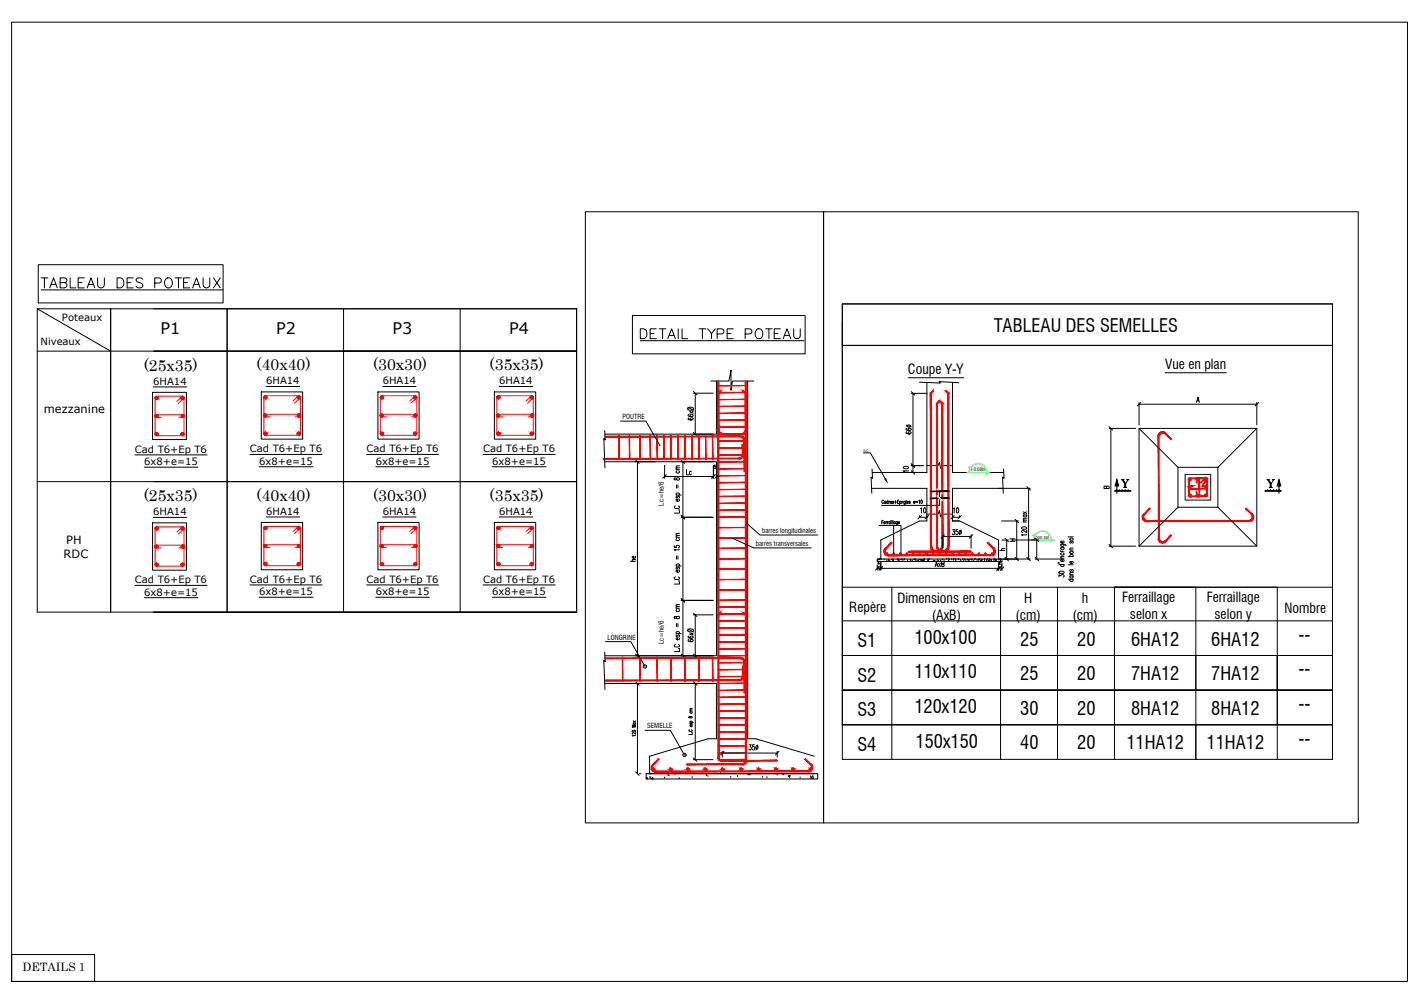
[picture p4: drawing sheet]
<svg xmlns="http://www.w3.org/2000/svg" width="420mm" height="297mm" viewBox="0 0 420 297" stroke-linecap="round" stroke-linejoin="round" font-family="sans-serif">
<defs><g id="words">
<g font-size="7.1">
<text x="11.3" y="87.1">TABLEAU DES POTEAUX</text>
<text x="188.7" y="102">DETAIL TYPE POTEAU</text>
</g>
<g font-size="5.5">
<text x="294" y="98.3">TABLEAU DES SEMELLES</text>
<text x="253.7" y="191.4">S1</text>
<text x="270.6" y="190.5">100x100</text>
<text x="301.9" y="191">25</text>
<text x="318.7" y="191">20</text>
<text x="334.7" y="191">6HA12</text>
<text x="358.4" y="191">6HA12</text>
<text x="384.2" y="189.6">--</text>
<text x="253.7" y="201.6">S2</text>
<text x="270.6" y="200.7">110x110</text>
<text x="301.9" y="201.3">25</text>
<text x="318.7" y="201.3">20</text>
<text x="334.7" y="201.3">7HA12</text>
<text x="358.4" y="201.3">7HA12</text>
<text x="384.2" y="199.8">--</text>
<text x="253.7" y="211.9">S3</text>
<text x="270.6" y="210.9">120x120</text>
<text x="301.9" y="211.5">30</text>
<text x="318.7" y="211.5">20</text>
<text x="334.7" y="211.5">8HA12</text>
<text x="358.4" y="211.5">8HA12</text>
<text x="384.2" y="210.1">--</text>
<text x="270.9" y="221.3">150x150</text>
<text x="301.9" y="221.7">40</text>
<text x="318.7" y="221.7">20</text>
<text x="333.3" y="221.7">11HA12</text>
<text x="357" y="221.7">11HA12</text>
<text x="384.2" y="220.3">--</text>
<text x="253.7" y="222.1">S4</text>
</g>
<text font-size="5.3" x="373.9" y="145.3">Y</text>
<g font-size="4.7">
<text x="47.5" y="98.7">P1</text>
<text x="81.7" y="98.8">P2</text>
<text x="116.2" y="98.8">P3</text>
<text x="150.7" y="98.7">P4</text>
<text x="42.5" y="109.6">(25x35)</text>
<text x="75.9" y="109.5">(40x40)</text>
<text x="110.4" y="109.5">(30x30)</text>
<text x="144.9" y="109.5">(35x35)</text>
<text x="42.5" y="148.3">(25x35)</text>
<text x="75.9" y="148.1">(40x40)</text>
<text x="110.4" y="148.1">(30x30)</text>
<text x="144.9" y="148.1">(35x35)</text>
</g>
<g font-size="4.1">
<text x="268.7" y="110.8">Coupe Y-Y</text>
<text x="344.7" y="109.3">Vue en plan</text>
<text x="265.5" y="178.3">Dimensions en cm</text>
<text x="303" y="178.3">H</text>
<text x="320.1" y="178.3">h</text>
<text x="332" y="178.1">Ferraillage</text>
<text x="357.1" y="178">Ferraillage</text>
<text x="251.3" y="181.1">Repère</text>
<text x="275.7" y="183.4">(AxB)</text>
<text x="300.5" y="183.4">(cm)</text>
<text x="317.3" y="183.4">(cm)</text>
<text x="334.3" y="183.3">selon x</text>
<text x="359.3" y="183.1">selon y</text>
<text x="380" y="181.4">Nombre</text>
</g>
<g font-size="3.4">
<text x="13" y="122.2">mezzanine</text>
<text x="19.6" y="161">PH</text>
<text x="18.8" y="165.1">RDC</text>
<text x="6.6" y="287.4">DETAILS 1</text>
</g>
<g font-size="3">
<text x="18.3" y="94.9">Poteaux</text>
<text x="12" y="102.1">Niveaux</text>
<text x="45.4" y="113.8">6HA14</text>
<text x="78.8" y="113.7">6HA14</text>
<text x="113.3" y="113.7">6HA14</text>
<text x="147.7" y="113.7">6HA14</text>
<text x="39.9" y="133.9">Cad T6+Ep T6</text>
<text x="42.7" y="137.6">6x8+e=15</text>
<text x="74" y="133.8">Cad T6+Ep T6</text>
<text x="76.7" y="137.5">6x8+e=15</text>
<text x="108.5" y="133.8">Cad T6+Ep T6</text>
<text x="111.2" y="137.5">6x8+e=15</text>
<text x="142.9" y="133.8">Cad T6+Ep T6</text>
<text x="145.6" y="137.5">6x8+e=15</text>
<text x="45.4" y="152.5">6HA14</text>
<text x="78.8" y="152.4">6HA14</text>
<text x="113.3" y="152.4">6HA14</text>
<text x="147.7" y="152.4">6HA14</text>
<text x="39.9" y="172.6">Cad T6+Ep T6</text>
<text x="74" y="172.4">Cad T6+Ep T6</text>
<text x="108.5" y="172.4">Cad T6+Ep T6</text>
<text x="142.9" y="172.4">Cad T6+Ep T6</text>
<text x="42.7" y="176.2">6x8+e=15</text>
<text x="76.7" y="176.1">6x8+e=15</text>
<text x="111.2" y="176.1">6x8+e=15</text>
<text x="145.6" y="176.1">6x8+e=15</text>
</g>
<g font-size="2">
<text x="184.2" y="124">POUTRE</text>
<text x="196.4" y="149.6" transform="rotate(-90 196.4 149.6)">Lc=he/6</text>
<text x="223.6" y="161.5">barres transversales</text>
<text x="225.5" y="157.7">barres longitudinales</text>
<text x="179.8" y="189.2">LONGRINE</text>
<text x="196.4" y="190.6" transform="rotate(-90 196.4 190.6)">Lc=he/6</text>
<text x="191.5" y="215.5">SEMELLE</text>
</g>
<g font-size="1.4">
<text x="286.9" y="139.4">+0.08br</text>
<text x="306.4" y="159.4">bon sol</text>
</g>
<text font-size="1.1" x="255.5" y="133.8">LG</text>
</g></defs>
<g fill="#f00" stroke="#f00" stroke-width=".3">
<path d="M239.7 227.8h.2z"/>
<path d="M234.6 227.8h.2z"/>
<path d="M229.5 227.8h.2z"/>
<path d="M224.3 227.4h.3z"/>
<path d="M224.4 227.8h.2z"/>
<path d="M219.2 227.4h.3z"/>
<path d="M219.3 227.8h.1z"/>
<path d="M212.5 132.5h8.2zM212.5 132.5h8.2z"/>
<path d="M212.5 138.6h8.2zM212.5 138.7l8.2-.1z"/>
<path d="M212.5 136.6h8.2zM212.5 136.7l8.2-.1z"/>
<path d="M212.5 134.5h8.2zM212.5 134.6l8.2-.1z"/>
<path d="M212.5 140.7h8.2zM212.5 140.8l8.2-.1z"/>
<path d="M212.5 142.7h8.2zM212.5 142.8l8.2-.1z"/>
<path d="M212.5 144.8h8.2zM212.5 144.9l8.2-.1z"/>
<path d="M212.5 146.8h8.2zM212.5 146.9l8.2-.1z"/>
<path d="M212.5 148.8h8.2zM212.5 149l8.2-.2z"/>
<path d="M212.5 150.9h8.2zM212.5 151l8.2-.1z"/>
<path d="M212.5 153h8.2zM212.5 153.1l8.2-.1z"/>
<path d="M212.5 156h8.2zM212.5 156.1l8.2-.1z"/>
<path d="M212.5 159.1h8.2zM212.5 159.2l8.2-.1z"/>
<path d="M212.5 162.2h8.2zM212.5 162.3l8.2-.1z"/>
<path d="M212.5 165.3h8.2zM212.5 165.4l8.2-.1z"/>
<path d="M212.5 168.3h8.2zM212.5 168.4l8.2-.1z"/>
<path d="M212.5 171.4h8.2zM212.5 171.5l8.2-.1z"/>
<path d="M212.5 174.5h8.2zM212.5 174.6l8.2-.1z"/>
<path d="M212.5 177.5h8.2zM212.5 177.6l8.2-.1z"/>
<path d="M212.5 179.6h8.2zM212.5 179.7l8.2-.1z"/>
<path d="M212.5 181.7h8.2zM212.5 181.7h8.2z"/>
<path d="M212.5 183.7h8.2zM212.5 183.8l8.2-.1z"/>
<path d="M212.5 185.8h8.2zM212.5 185.8h8.2z"/>
<path d="M212.5 187.8h8.2zM212.5 187.9l8.2-.1z"/>
<path d="M212.5 189.9h8.2zM212.5 189.9h8.2z"/>
<path d="M212.5 191.9h8.2zM212.5 192l8.2-.1z"/>
<path d="M212.5 193.9h8.2zM212.5 194.1l8.2-.2z"/>
<path d="M212.5 196h8.2zM212.5 196.1l8.2-.1z"/>
<path d="M212.5 198h8.2zM212.5 198.2l8.2-.2z"/>
<path d="M212.5 204.2h8.2zM212.5 204.3l8.2-.1z"/>
<path d="M212.5 202.1h8.2zM212.5 202.2l8.2-.1z"/>
<path d="M212.5 200.1h8.2zM212.5 200.2l8.2-.1z"/>
<path d="M212.5 206.2h8.2zM212.5 206.3l8.2-.1z"/>
<path d="M212.5 208.3h8.2zM212.5 208.4l8.2-.1z"/>
<path d="M212.5 210.4h8.2zM212.5 210.4h8.2z"/>
<path d="M212.5 212.4h8.2zM212.5 212.5l8.2-.1z"/>
<path d="M212.5 214.4h8.2zM212.5 214.5l8.2-.1z"/>
<path d="M212.5 216.5h8.2zM212.5 216.6l8.2-.1z"/>
<path d="M212.5 218.5h8.2zM212.5 218.7l8.2-.2z"/>
<path d="M239.7 227.3h.3zM239.7 227.3h.3z"/>
<path d="M239.7 227.3l.3 .1zM239.7 227.3l.3 .1z"/>
<path d="M239.7 227.4h.3zM239.6 227.4h.4z"/>
<path d="M239.6 227.4h.4zM239.6 227.4h.4z"/>
<path d="M239.6 227.4l.5 .1zM239.6 227.4l.5 .1z"/>
<path d="M239.6 227.5h.5zM239.6 227.5h.5z"/>
<path d="M239.6 227.5l.5 .1zM239.6 227.5l.5 .1z"/>
<path d="M239.6 227.6h.5zM239.6 227.6h.5z"/>
<path d="M239.6 227.6l.5 .1zM239.6 227.6l.5 .1z"/>
<path d="M239.6 227.7h.5zM239.6 227.7h.4z"/>
<path d="M239.6 227.7l.4 .1zM239.6 227.7l.4 .1z"/>
<path d="M239.6 227.8h.4zM239.6 227.8h.4z"/>
<path d="M239.7 227.8h.3zM239.7 227.8h.3z"/>
<path d="M239.7 227.8h.3zM239.7 227.8h.2z"/>
<path d="M239.7 227.3h.3zM239.7 227.3h.3z"/>
<path d="M239.7 227.3l.3 .1zM239.7 227.3l.3 .1z"/>
<path d="M239.7 227.4h.3zM239.6 227.4h.4z"/>
<path d="M239.6 227.4h.4zM239.6 227.4h.4z"/>
<path d="M239.6 227.4l.5 .1zM239.6 227.4l.5 .1z"/>
<path d="M239.6 227.5h.5zM239.6 227.5h.5z"/>
<path d="M239.6 227.5l.5 .1zM239.6 227.5l.5 .1z"/>
<path d="M239.6 227.6h.5zM239.6 227.6h.5z"/>
<path d="M239.6 227.6l.5 .1zM239.6 227.6l.5 .1z"/>
<path d="M239.6 227.7h.5zM239.6 227.7h.4z"/>
<path d="M239.6 227.7l.4 .1zM239.6 227.7l.4 .1z"/>
<path d="M239.6 227.8h.4zM239.6 227.8h.4z"/>
<path d="M239.7 227.8h.3zM239.7 227.8h.3z"/>
<path d="M239.7 227.8h.3zM239.7 227.8h.2z"/>
<path d="M234.6 227.3h.2zM234.6 227.3h.2z"/>
<path d="M234.6 227.3l.3 .1zM234.6 227.3l.3 .1z"/>
<path d="M234.5 227.4h.4zM234.5 227.4h.4z"/>
<path d="M234.5 227.4h.4zM234.5 227.4h.4z"/>
<path d="M234.5 227.4l.5 .1zM234.5 227.4l.5 .1z"/>
<path d="M234.5 227.5h.5zM234.5 227.5h.5z"/>
<path d="M234.5 227.5l.5 .1zM234.5 227.5l.5 .1z"/>
<path d="M234.5 227.6h.5zM234.5 227.6h.5z"/>
<path d="M234.5 227.6l.5 .1zM234.5 227.6l.5 .1z"/>
<path d="M234.5 227.7h.5zM234.5 227.7h.4z"/>
<path d="M234.5 227.7l.4 .1zM234.5 227.7l.4 .1z"/>
<path d="M234.5 227.8h.4zM234.5 227.8h.4z"/>
<path d="M234.5 227.8h.4zM234.5 227.8h.3z"/>
<path d="M234.6 227.8h.2zM234.6 227.8h.2z"/>
<path d="M234.6 227.3h.2zM234.6 227.3h.2z"/>
<path d="M234.6 227.3l.3 .1zM234.6 227.3l.3 .1z"/>
<path d="M234.5 227.4h.4zM234.5 227.4h.4z"/>
<path d="M234.5 227.4h.4zM234.5 227.4h.4z"/>
<path d="M234.5 227.4l.5 .1zM234.5 227.4l.5 .1z"/>
<path d="M234.5 227.5h.5zM234.5 227.5h.5z"/>
<path d="M234.5 227.5l.5 .1zM234.5 227.5l.5 .1z"/>
<path d="M234.5 227.6h.5zM234.5 227.6h.5z"/>
<path d="M234.5 227.6l.5 .1zM234.5 227.6l.5 .1z"/>
<path d="M234.5 227.7h.5zM234.5 227.7h.4z"/>
<path d="M234.5 227.7l.4 .1zM234.5 227.7l.4 .1z"/>
<path d="M234.5 227.8h.4zM234.5 227.8h.4z"/>
<path d="M234.5 227.8h.4zM234.5 227.8h.3z"/>
<path d="M234.6 227.8h.2zM234.6 227.8h.2z"/>
<path d="M229.5 227.3h.2zM229.5 227.3h.2z"/>
<path d="M229.5 227.3l.3 .1zM229.5 227.3l.3 .1z"/>
<path d="M229.4 227.4h.4zM229.4 227.4h.4z"/>
<path d="M229.4 227.4h.4zM229.4 227.4h.4z"/>
<path d="M229.4 227.4l.4 .1zM229.4 227.4l.4 .1z"/>
<path d="M229.3 227.5h.5zM229.3 227.5h.5z"/>
<path d="M229.3 227.5l.5 .1zM229.3 227.5l.5 .1z"/>
<path d="M229.3 227.6h.5zM229.3 227.6h.5z"/>
<path d="M229.3 227.6l.5 .1zM229.3 227.6l.5 .1z"/>
<path d="M229.3 227.7h.5zM229.3 227.7h.5z"/>
<path d="M229.4 227.7l.4 .1zM229.4 227.7l.4 .1z"/>
<path d="M229.4 227.8h.4zM229.4 227.8h.4z"/>
<path d="M229.4 227.8h.4zM229.4 227.8h.3z"/>
<path d="M229.5 227.8h.2zM229.5 227.8h.2z"/>
<path d="M229.5 227.3h.2zM229.5 227.3h.2z"/>
<path d="M229.5 227.3l.3 .1zM229.5 227.3l.3 .1z"/>
<path d="M229.4 227.4h.4zM229.4 227.4h.4z"/>
<path d="M229.4 227.4h.4zM229.4 227.4h.4z"/>
<path d="M229.4 227.4l.4 .1zM229.4 227.4l.4 .1z"/>
<path d="M229.3 227.5h.5zM229.3 227.5h.5z"/>
<path d="M229.3 227.5l.5 .1zM229.3 227.5l.5 .1z"/>
<path d="M229.3 227.6h.5zM229.3 227.6h.5z"/>
<path d="M229.3 227.6l.5 .1zM229.3 227.6l.5 .1z"/>
<path d="M229.3 227.7h.5zM229.3 227.7h.5z"/>
<path d="M229.4 227.7l.4 .1zM229.4 227.7l.4 .1z"/>
<path d="M229.4 227.8h.4zM229.4 227.8h.4z"/>
<path d="M229.4 227.8h.4zM229.4 227.8h.3z"/>
<path d="M229.5 227.8h.2zM229.5 227.8h.2z"/>
<path d="M224.4 227.3h.2zM224.3 227.3h.3z"/>
<path d="M224.3 227.3l.3 .1zM224.3 227.3l.3 .1zM224.3 227.4h.3z"/>
<path d="M224.3 227.4h.4zM224.3 227.4h.4z"/>
<path d="M224.3 227.4l.4 .1zM224.2 227.5h.5z"/>
<path d="M224.2 227.5h.5zM224.2 227.5h.5z"/>
<path d="M224.2 227.5l.5 .1zM224.2 227.5l.5 .1z"/>
<path d="M224.2 227.6h.5zM224.2 227.6h.5z"/>
<path d="M224.2 227.6l.5 .1zM224.2 227.6l.5 .1z"/>
<path d="M224.2 227.7h.5zM224.2 227.7h.5z"/>
<path d="M224.3 227.7h.4zM224.3 227.7l.3 .1z"/>
<path d="M224.3 227.8h.3zM224.3 227.8h.3z"/>
<path d="M224.3 227.8h.3zM224.3 227.8h.3z"/>
<path d="M224.3 227.8h.3zM224.3 227.8h.3z"/>
<path d="M224.4 227.3h.2zM224.3 227.3h.3z"/>
<path d="M224.3 227.3l.3 .1zM224.3 227.3l.3 .1zM224.3 227.4h.3z"/>
<path d="M224.3 227.4h.4zM224.3 227.4h.4z"/>
<path d="M224.3 227.4l.4 .1zM224.2 227.5h.5z"/>
<path d="M224.2 227.5h.5zM224.2 227.5h.5z"/>
<path d="M224.2 227.5l.5 .1zM224.2 227.5l.5 .1z"/>
<path d="M224.2 227.6h.5zM224.2 227.6h.5z"/>
<path d="M224.2 227.6l.5 .1zM224.2 227.6l.5 .1z"/>
<path d="M224.2 227.7h.5zM224.2 227.7h.5z"/>
<path d="M224.3 227.7h.4zM224.3 227.7l.3 .1z"/>
<path d="M224.3 227.8h.3zM224.3 227.8h.3z"/>
<path d="M224.3 227.8h.3zM224.3 227.8h.3z"/>
<path d="M224.3 227.8h.3zM224.3 227.8h.3z"/>
<path d="M198.4 227.3h.2zM198.3 227.3h.3z"/>
<path d="M198.3 227.3l.3 .1zM198.3 227.3l.3 .1z"/>
<path d="M198.3 227.4h.3zM198.3 227.4h.3z"/>
<path d="M198.3 227.4h.4zM198.3 227.4h.4z"/>
<path d="M198.2 227.4l.5 .1zM198.2 227.4l.5 .1z"/>
<path d="M198.2 227.5h.5zM198.2 227.5h.5z"/>
<path d="M198.2 227.5l.5 .1zM198.2 227.5l.5 .1z"/>
<path d="M198.2 227.6h.5zM198.2 227.6h.5z"/>
<path d="M198.2 227.6l.5 .1zM198.2 227.6l.5 .1z"/>
<path d="M198.2 227.7h.5zM198.2 227.7h.5z"/>
<path d="M198.2 227.7h.5zM198.2 227.7l.4 .1z"/>
<path d="M198.3 227.8h.3zM198.3 227.8h.3z"/>
<path d="M198.3 227.8h.3zM198.3 227.8h.3z"/>
<path d="M198.3 227.8h.3zM198.3 227.8h.2z"/>
<path d="M198.4 227.3h.2zM198.3 227.3h.3z"/>
<path d="M198.3 227.3l.3 .1zM198.3 227.3l.3 .1z"/>
<path d="M198.3 227.4h.3zM198.3 227.4h.3z"/>
<path d="M198.3 227.4h.4zM198.3 227.4h.4z"/>
<path d="M198.2 227.4l.5 .1zM198.2 227.4l.5 .1z"/>
<path d="M198.2 227.5h.5zM198.2 227.5h.5z"/>
<path d="M198.2 227.5l.5 .1zM198.2 227.5l.5 .1z"/>
<path d="M198.2 227.6h.5zM198.2 227.6h.5z"/>
<path d="M198.2 227.6l.5 .1zM198.2 227.6l.5 .1z"/>
<path d="M198.2 227.7h.5zM198.2 227.7h.5z"/>
<path d="M198.2 227.7h.5zM198.2 227.7l.4 .1z"/>
<path d="M198.3 227.8h.3zM198.3 227.8h.3z"/>
<path d="M198.3 227.8h.3zM198.3 227.8h.3z"/>
<path d="M198.3 227.8h.3zM198.3 227.8h.2z"/>
<path d="M203.5 227.3h.2zM203.5 227.3h.2z"/>
<path d="M203.5 227.3l.2 .1zM203.5 227.3l.2 .1z"/>
<path d="M203.4 227.4h.4zM203.4 227.4h.4z"/>
<path d="M203.4 227.4h.4zM203.4 227.4h.4z"/>
<path d="M203.3 227.4l.5 .1zM203.3 227.4l.5 .1z"/>
<path d="M203.3 227.5h.5zM203.3 227.5h.5z"/>
<path d="M203.3 227.5l.5 .1zM203.3 227.5l.5 .1z"/>
<path d="M203.3 227.6h.5zM203.3 227.6h.5z"/>
<path d="M203.3 227.6l.5 .1zM203.3 227.6l.5 .1z"/>
<path d="M203.3 227.7h.5zM203.3 227.7h.5z"/>
<path d="M203.3 227.7h.5zM203.3 227.7l.5 .1z"/>
<path d="M203.4 227.8h.4zM203.4 227.8h.3z"/>
<path d="M203.4 227.8h.3zM203.4 227.8h.3z"/>
<path d="M203.5 227.8h.2zM203.5 227.8h.1z"/>
<path d="M203.5 227.3h.2zM203.5 227.3h.2z"/>
<path d="M203.5 227.3l.2 .1zM203.5 227.3l.2 .1z"/>
<path d="M203.4 227.4h.4zM203.4 227.4h.4z"/>
<path d="M203.4 227.4h.4zM203.4 227.4h.4z"/>
<path d="M203.3 227.4l.5 .1zM203.3 227.4l.5 .1z"/>
<path d="M203.3 227.5h.5zM203.3 227.5h.5z"/>
<path d="M203.3 227.5l.5 .1zM203.3 227.5l.5 .1z"/>
<path d="M203.3 227.6h.5zM203.3 227.6h.5z"/>
<path d="M203.3 227.6l.5 .1zM203.3 227.6l.5 .1z"/>
<path d="M203.3 227.7h.5zM203.3 227.7h.5z"/>
<path d="M203.3 227.7h.5zM203.3 227.7l.5 .1z"/>
<path d="M203.4 227.8h.4zM203.4 227.8h.3z"/>
<path d="M203.4 227.8h.3zM203.4 227.8h.3z"/>
<path d="M203.5 227.8h.2zM203.5 227.8h.1z"/>
<path d="M208.6 227.3h.2zM208.6 227.3h.2z"/>
<path d="M208.6 227.3l.2 .1zM208.6 227.3l.2 .1z"/>
<path d="M208.5 227.4h.4zM208.5 227.4h.4z"/>
<path d="M208.5 227.4h.4zM208.5 227.4h.4z"/>
<path d="M208.5 227.4l.4 .1zM208.5 227.4l.4 .1z"/>
<path d="M208.5 227.5h.4zM208.5 227.5h.4z"/>
<path d="M208.4 227.5l.6 .1zM208.4 227.5l.6 .1z"/>
<path d="M208.4 227.6h.6zM208.4 227.6h.5z"/>
<path d="M208.4 227.6l.5 .1zM208.4 227.6l.5 .1z"/>
<path d="M208.5 227.7h.4zM208.5 227.7h.4z"/>
<path d="M208.5 227.7h.4zM208.5 227.7l.4 .1z"/>
<path d="M208.5 227.8h.4zM208.5 227.8h.3z"/>
<path d="M208.5 227.8h.3zM208.5 227.8h.3z"/>
<path d="M208.6 227.8h.2zM208.6 227.8h.2z"/>
<path d="M208.6 227.3h.2zM208.6 227.3h.2z"/>
<path d="M208.6 227.3l.2 .1zM208.6 227.3l.2 .1z"/>
<path d="M208.5 227.4h.4zM208.5 227.4h.4z"/>
<path d="M208.5 227.4h.4zM208.5 227.4h.4z"/>
<path d="M208.5 227.4l.4 .1zM208.5 227.4l.4 .1z"/>
<path d="M208.5 227.5h.4zM208.5 227.5h.4z"/>
<path d="M208.4 227.5l.6 .1zM208.4 227.5l.6 .1z"/>
<path d="M208.4 227.6h.6zM208.4 227.6h.5z"/>
<path d="M208.4 227.6l.5 .1zM208.4 227.6l.5 .1z"/>
<path d="M208.5 227.7h.4zM208.5 227.7h.4z"/>
<path d="M208.5 227.7h.4zM208.5 227.7l.4 .1z"/>
<path d="M208.5 227.8h.4zM208.5 227.8h.3z"/>
<path d="M208.5 227.8h.3zM208.5 227.8h.3z"/>
<path d="M208.6 227.8h.2zM208.6 227.8h.2z"/>
<path d="M219.3 227.3h.2zM219.2 227.3h.3z"/>
<path d="M219.2 227.3l.3 .1zM219.2 227.3l.3 .1zM219.1 227.4h.4z"/>
<path d="M219.1 227.4h.5zM219.1 227.4h.5z"/>
<path d="M219.1 227.4l.5 .1zM219.1 227.4l.5 .1z"/>
<path d="M219.1 227.5h.5zM219.1 227.5h.5z"/>
<path d="M219.1 227.5l.5 .1zM219.1 227.5l.5 .1z"/>
<path d="M219.1 227.6h.5zM219.1 227.6h.5z"/>
<path d="M219.1 227.6l.5 .1zM219.1 227.6l.5 .1z"/>
<path d="M219.1 227.7h.5zM219.1 227.7h.5z"/>
<path d="M219.1 227.7h.5zM219.1 227.7l.4 .1z"/>
<path d="M219.1 227.8h.4zM219.1 227.8h.4z"/>
<path d="M219.2 227.8h.3zM219.2 227.8h.3z"/>
<path d="M219.2 227.8h.3zM219.2 227.8h.2z"/>
<path d="M219.3 227.3h.2zM219.2 227.3h.3z"/>
<path d="M219.2 227.3l.3 .1zM219.2 227.3l.3 .1zM219.1 227.4h.4z"/>
<path d="M219.1 227.4h.5zM219.1 227.4h.5z"/>
<path d="M219.1 227.4l.5 .1zM219.1 227.4l.5 .1z"/>
<path d="M219.1 227.5h.5zM219.1 227.5h.5z"/>
<path d="M219.1 227.5l.5 .1zM219.1 227.5l.5 .1z"/>
<path d="M219.1 227.6h.5zM219.1 227.6h.5z"/>
<path d="M219.1 227.6l.5 .1zM219.1 227.6l.5 .1z"/>
<path d="M219.1 227.7h.5zM219.1 227.7h.5z"/>
<path d="M219.1 227.7h.5zM219.1 227.7l.4 .1z"/>
<path d="M219.1 227.8h.4zM219.1 227.8h.4z"/>
<path d="M219.2 227.8h.3zM219.2 227.8h.3z"/>
<path d="M219.2 227.8h.3zM219.2 227.8h.2z"/>
<path d="M213.8 227.3h.1zM213.7 227.3h.2z"/>
<path d="M213.7 227.3l.3 .1zM213.7 227.3l.3 .1z"/>
<path d="M213.7 227.4h.3zM213.6 227.4h.4z"/>
<path d="M213.6 227.4h.5zM213.6 227.4h.5z"/>
<path d="M213.6 227.4l.5 .1zM213.6 227.4l.5 .1z"/>
<path d="M213.6 227.5h.5zM213.6 227.5h.5z"/>
<path d="M213.5 227.5l.6 .1zM213.5 227.5l.6 .1z"/>
<path d="M213.5 227.6h.6zM213.5 227.6h.6z"/>
<path d="M213.5 227.6h.6zM213.5 227.6l.6 .1z"/>
<path d="M213.6 227.7h.5zM213.6 227.7h.5z"/>
<path d="M213.6 227.7h.5zM213.6 227.7l.4 .1z"/>
<path d="M213.6 227.8h.4zM213.6 227.8h.4z"/>
<path d="M213.7 227.8h.3zM213.7 227.8h.2z"/>
<path d="M213.7 227.8h.2zM213.7 227.8h.2z"/>
<path d="M213.8 227.3h.1zM213.7 227.3h.2z"/>
<path d="M213.7 227.3l.3 .1zM213.7 227.3l.3 .1z"/>
<path d="M213.7 227.4h.3zM213.6 227.4h.4z"/>
<path d="M213.6 227.4h.5zM213.6 227.4h.5z"/>
<path d="M213.6 227.4l.5 .1zM213.6 227.4l.5 .1z"/>
<path d="M213.6 227.5h.5zM213.6 227.5h.5z"/>
<path d="M213.5 227.5l.6 .1zM213.5 227.5l.6 .1z"/>
<path d="M213.5 227.6h.6zM213.5 227.6h.6z"/>
<path d="M213.5 227.6h.6zM213.5 227.6l.6 .1z"/>
<path d="M213.6 227.7h.5zM213.6 227.7h.5z"/>
<path d="M213.6 227.7h.5zM213.6 227.7l.4 .1z"/>
<path d="M213.6 227.8h.4zM213.6 227.8h.4z"/>
<path d="M213.7 227.8h.3zM213.7 227.8h.2z"/>
<path d="M213.7 227.8h.2zM213.7 227.8h.2z"/>
<path d="M193.3 227.3h.1zM193.2 227.3h.2z"/>
<path d="M193.2 227.3l.3 .1zM193.2 227.3l.3 .1z"/>
<path d="M193.2 227.4h.3zM193.1 227.4h.4z"/>
<path d="M193.1 227.4h.5zM193.1 227.4h.5z"/>
<path d="M193.1 227.4l.5 .1zM193.1 227.4l.5 .1z"/>
<path d="M193.1 227.5h.5zM193.1 227.5h.5z"/>
<path d="M193.1 227.5l.5 .1zM193.1 227.5l.5 .1z"/>
<path d="M193.1 227.6h.5zM193.1 227.6h.5z"/>
<path d="M193.1 227.6l.5 .1zM193.1 227.6l.5 .1z"/>
<path d="M193.1 227.7h.5zM193.1 227.7h.5z"/>
<path d="M193.1 227.7h.5zM193.1 227.7l.4 .1z"/>
<path d="M193.1 227.8h.4zM193.1 227.8h.4z"/>
<path d="M193.2 227.8h.3zM193.2 227.8h.2z"/>
<path d="M193.2 227.8h.2zM193.2 227.8h.2z"/>
<path d="M193.3 227.3h.1zM193.2 227.3h.2z"/>
<path d="M193.2 227.3l.3 .1zM193.2 227.3l.3 .1z"/>
<path d="M193.2 227.4h.3zM193.1 227.4h.4z"/>
<path d="M193.1 227.4h.5zM193.1 227.4h.5z"/>
<path d="M193.1 227.4l.5 .1zM193.1 227.4l.5 .1z"/>
<path d="M193.1 227.5h.5zM193.1 227.5h.5z"/>
<path d="M193.1 227.5l.5 .1zM193.1 227.5l.5 .1z"/>
<path d="M193.1 227.6h.5zM193.1 227.6h.5z"/>
<path d="M193.1 227.6l.5 .1zM193.1 227.6l.5 .1z"/>
<path d="M193.1 227.7h.5zM193.1 227.7h.5z"/>
<path d="M193.1 227.7h.5zM193.1 227.7l.4 .1z"/>
<path d="M193.1 227.8h.4zM193.1 227.8h.4z"/>
<path d="M193.2 227.8h.3zM193.2 227.8h.2z"/>
<path d="M193.2 227.8h.2zM193.2 227.8h.2z"/>
<path d="M212.5 126.3h8.2zM212.5 126.4l8.2-.1z"/>
<path d="M212.5 128.4h8.2zM212.5 128.5l8.2-.1z"/>
<path d="M212.5 124.3h8.2zM212.5 124.4l8.2-.1z"/>
<path d="M212.5 122.2h8.2zM212.5 122.3l8.2-.1z"/>
<path d="M212.5 120.2h8.2zM212.5 120.3l8.2-.1z"/>
<path d="M212.5 130.4h8.2zM212.5 130.5l8.2-.1z"/>
<path d="M212.5 118.2h8.2zM212.5 118.2h8.2z"/>
<path d="M212.5 116.1h8.2zM212.5 116.2l8.2-.1z"/>
<path d="M212.5 114h8.2zM212.5 114.1l8.2-.1z"/>
<path d="M212.5 220.6h8.2zM212.5 220.7l8.2-.1z"/>
<path d="M212.5 222.6h8.2zM212.5 222.7l8.2-.1z"/>
<path d="M212.5 224.7h8.2zM212.5 224.8l8.2-.1z"/>
<path d="M210.8 128.8l.1 7.2zM210.8 128.8l.1 7.2z"/>
<path d="M208.8 128.8v7.2zM208.8 128.8v7.2z"/>
<path d="M206.7 128.8l.1 7.2zM206.7 128.8l.1 7.2z"/>
<path d="M204.7 128.8l.1 7.2zM204.7 128.8l.1 7.2z"/>
<path d="M202.6 128.8l.1 7.2zM202.6 128.8l.1 7.2z"/>
<path d="M200.5 128.8l.2 7.2zM200.5 128.8l.2 7.2z"/>
<path d="M198.5 128.8l.1 7.2zM198.5 128.8l.1 7.2z"/>
<path d="M196.5 128.8l.1 7.2zM196.5 128.8l.1 7.2z"/>
<path d="M194.4 128.8l.1 7.2zM194.4 128.8l.1 7.2z"/>
<path d="M192.4 128.8l.1 7.2zM192.4 128.8l.1 7.2z"/>
<path d="M189.3 128.8l.1 7.2zM189.3 128.8l.1 7.2z"/>
<path d="M186.2 128.8l.1 7.2zM186.2 128.8l.1 7.2z"/>
<path d="M183.1 128.8l.1 7.2zM183.1 128.8l.1 7.2z"/>
<path d="M210.8 194.4l.1 7.2zM210.8 194.4l.1 7.2z"/>
<path d="M206.7 194.4l.1 7.2zM206.7 194.4l.1 7.2z"/>
<path d="M202.6 194.4l.1 7.2zM202.6 194.4l.1 7.2z"/>
<path d="M198.5 194.4l.1 7.2zM198.5 194.4l.1 7.2z"/>
<path d="M194.4 194.4l.1 7.2zM194.4 194.4l.1 7.2z"/>
<path d="M189.3 194.4l.1 7.2zM189.3 194.4l.1 7.2z"/>
<path d="M184.2 194.4v7.2zM184.2 194.4v7.2z"/>
</g>
<!-- layer: S-FORMWORK -->
<g fill="none" stroke="#000" stroke-width=".3">
<path d="M212 112.7v15.7h-33M221.2 112.7v105.9h2.4l17.3 5.1M274.2 113.2v26.6h-16.1M179 136.6h33v57.4h-33M281.8 139.8h15.2M337 126.7h34.9v34.9h-34.9zM337 126.7l11.5 11.6M348.5 138.3h11.9v11.8h-11.9zM371.9 126.7l-11.5 11.6M257.9 144.5h16.3v9.6h-2.1l-11.5 5.7v5.6h34.9v-5.6l-11.6-5.7h-2.1h2.1M281.8 144.5h15M348.5 150.1l-11.5 11.5"/>
<path d="M360.4 150.1l11.5 11.5M179 202.2h33v16.4h-2.5l-17.3 5.1v5.2h48.7M191.2 228.9h50.7v1.6h-50.7z"/>
</g>
<!-- layer: S-COTATION -->
<g fill="none" stroke="#000" stroke-width=".3">
<path d="M187.1 93.3h51.1v11.4h-51.1zM205.2 116.3h5.8M205.7 116.3v12.1M269.6 116.4h4.8M270.1 116.4v23.4M337 119.1v6.6M337 119.6h34.9M354 119.1l.5-1.6 .4 1.6M354.2 118.6h.5M371.9 119.1v6.6M183.6 124.6h7.5l4.2 7.3M188.1 136.6h5.8"/>
<path d="M188.6 136.6v57.4M196.7 137.7v3.8M200 139h1.1M200.3 139.3l-.2 .1a.45 .45 0 0 0 .4 .6 .45 .45 0 0 0 .5-.6l-.2-.1M201.1 138.4l-1 .1v.3l.2 .2M201.1 137.8l-1 .1v.4l.2 .1M201.6 136.6h9.4M202.1 136.6v57.4M203.1 138.9v1.6h.7M203.5 120.5l1.7 .9M203.6 120.7a.99 .99 0 0 1 1.6 .3 .97 .97 0 0 1-1.7-.2zM203.8 123.7l-.2 .2a.97 .97 0 0 0 1.5 0 .46 .46 0 0 0-.5-.3 .46 .46 0 0 0-.4 .5l.4 .1"/>
<path d="M203.8 122.6l-.2 .2a.94 .94 0 0 0 1.5 .1 .45 .45 0 0 0-.5-.3 .45 .45 0 0 0-.4 .5l.4 .1M204.1 121.7l1 .6M204.6 139.7l-.1-.2a.45 .45 0 0 0-.5 .4 .45 .45 0 0 0 .5 .5l.1-.1M205.1 121.7l-1 .6M205.2 128.4h5.8M211.1 137.7v3.8M211.7 137.6h-.3v.4a.3 .3 0 0 1 .4 .1 .3 .3 0 0 1-.1 .4 .3 .3 0 0 1-.4 0M255.5 134h2l4.4 7.6M267.4 138.1l.8-.1 .6 .3a.89 .89 0 0 1-1.5 0zM268.2 125.8l1.4 .5M268.3 127.8l-.2 .2a.78 .78 0 0 0 .7 .5 .78 .78 0 0 0 .8-.6l-.4-.2-.5 .2v.3l.4 .2M268.3 126.7l-.2 .3a1.02 1.02 0 0 0 1.5 0 .46 .46 0 0 0-.5-.3 .46 .46 0 0 0-.4 .5l.4 .1"/>
<path d="M268.8 139.3h-1.5l.3 .3M269.6 139.8h3.6M269.6 137.8h3.6M328.2 126.7h7.8M328.7 126.7v34.9M196.7 141h14.4M199.6 141.4v.5h.4a.48 .48 0 0 1 .5-.6 .48 .48 0 0 1 .5 .6 .6 .6 0 0 1-1-.5zM199.9 149.7l-.4 .2a.84 .84 0 0 0 .8 .6 .84 .84 0 0 0 .8-.6l-.4-.2M200 146.5h1.6M200 159h1.1M200.2 143.5v.9M200.3 146.8l-.2 .5h.3l.2-.4 .2-.1 .3 .2-.3 .4"/>
<path d="M200.3 146.5l-.2-.2a.45 .45 0 0 1 .4-.5 .45 .45 0 0 1 .5 .5l-.2 .2M200.3 159.3l-.2 .1a.45 .45 0 0 0 .4 .5 .45 .45 0 0 0 .5-.5l-.2-.1M200.6 143.5v.9M200.8 147.7l.2 .1a.42 .42 0 0 1-.5 .5 .42 .42 0 0 1-.3-.6h.3v.6M200.9 150.9h.2zM201.1 151.2v.6h-1.6M201.1 158.4l-1 .1v.3l.2 .2M201.1 157.8l-1 .1v.3l.2 .2M201.6 153h9.4M212 141h1M212 140v.5M216.6 159.2l6.4 2.9h17"/>
<path d="M220.7 154.6l4.1 3.7h17.1M260.2 155.4h6.4v8.9M260.8 149.5h17.2M260.9 154.4h.3M261.3 154h-.4v1M261.5 148.2l-.2-.2a.5 .5 0 0 0-.4 .5 .5 .5 0 0 0 .4 .4l.2-.2M261.5 154.6h.4l-.1-.3a.3 .3 0 0 0-.3 .3 .3 .3 0 0 0 .3 .3l.1-.1M262.1 148.4l-.1-.1a.31 .31 0 0 0-.4 .3 .31 .31 0 0 0 .4 .3l.1-.1M262.1 148.3v.7M262.1 154.3v.7M262.4 154.3l-.3 .3M262.6 154.3v.7"/>
<path d="M262.7 148.4l-.2-.1-.2 .3 .1 .3 .3-.1M262.7 148v1M262.9 154.3l-.3 .3M263 148.3v.7M263.2 148.3l-.2 .3M263.4 148.6h.4v-.3a.27 .27 0 0 0-.4 .3 .27 .27 0 0 0 .4 .2M263.4 154.4l-.1-.1a.3 .3 0 0 0-.3 .3 .3 .3 0 0 0 .3 .3l.1-.1M263.4 154.3v.7M263.6 154h.1M263.7 154.3v.7M264 154v1M264.2 154v1"/>
<path d="M264.4 148.4h-.4l.3 .5-.3-.1M264.4 155.4v8.3M264.6 148.5h.6M264.9 154.4l-.1-.1a.3 .3 0 0 0-.3 .3 .3 .3 0 0 0 .3 .3l.1-.1M264.9 154.3v.7M264.9 148.1v.9M265.5 154.3v.9l-.3 .1M265.5 154.4l-.1-.1a.3 .3 0 0 0-.3 .3 .3 .3 0 0 0 .3 .3l.1-.1M265.5 148.4h.3M265.7 154.6h.5l-.1-.3a.3 .3 0 0 0-.4 .3 .3 .3 0 0 0 .4 .3l.1-.1M266 148h-.5v1h.5M266.2 148.4l.1-.1a.32 .32 0 0 1 .3 .3 .32 .32 0 0 1-.4 .3v-.1"/>
<path d="M266.2 148.3v1M266.8 148.5l.3-.2 .1 .7M266.8 148.3v.7M267.9 148.3l-.1 .9-.3 .1M267.9 148.4l-.3-.1-.2 .3 .1 .3 .4-.1M268.1 148v1M268.4 148.6h.3v-.3a.27 .27 0 0 0-.3 .3 .27 .27 0 0 0 .3 .2M269.3 148.4h-.3l.3 .5-.3-.1M270.3 148.6h.4l-.1-.3h-.2l-.1 .4 .1 .3 .3-.2M270.9 148.4h.6M270.9 148.7h.6M271.9 148.1l.1-.1v1"/>
<path d="M272.1 153h2.1M272.1 152.5v.6M272.4 150.5l.2-.3v1.6M272.6 148a.47 .47 0 0 1 .3 .5 .47 .47 0 0 1-.3 .4zM273.4 150.3l.2-.1a.94 .94 0 0 1 0 1.6l-.4-.7zM274.2 152.5v.6M278.9 158.2v4M278.9 158.7h8.4M281.8 153h2.1M281.8 152.5v.6M281.9 156.7h.5l-.3 .6a.42 .42 0 0 1 .4 .6 .42 .42 0 0 1-.7 0M282.1 150.5l.2-.3v1.6"/>
<path d="M283.1 150.3l.2-.1a.89 .89 0 0 1 0 1.6l-.3-.3zM283.4 156.7h-.5l-.1 .6a.45 .45 0 0 1 .7 .4 .45 .45 0 0 1-.7 .4v-.2M283.9 152.5v.6M284.4 156.7l-.5 1.5M287.3 158.2v4M295.5 144.5h9.4M296.3 154.1h5M296.5 159.8h1.9M297.9 159.8v5.6M298.8 159.4h1.5M299.4 159.8h7.9M299.5 159.4v.7"/>
<path d="M300.8 154.1v11.3M302.4 156l.8-.1 .6 .3a.89 .89 0 0 1-1.5 0zM302.8 154.4h1M302.8 152.4h1M302.8 151.4l1 .6M303 152.4h-.1a.45 .45 0 0 0 .4 .6 .45 .45 0 0 0 .5-.6h-.2M303.8 158.2h-1.5l.3 .3M303.8 156.9v.7l-.7-.5a.41 .41 0 0 0-.6-.2 .41 .41 0 0 0-.1 .6l.3 .1M303.8 153.9h-.9l-.1 .3 .3 .2M303.8 153.3l-.9 .1-.1 .2 .3 .3M303.8 151.4l-1 .6M304.3 144.5v20.9"/>
<path d="M306.8 159.8v5.6M316 158.8h1.6M327.4 144.1l.3-.3 .5 .3v.4h-1.5v-.6l.6-.1 .1 .7M186.5 166.1h1.6M187.8 164.5l.2 .1a.45 .45 0 0 1-.4 .5 .45 .45 0 0 1-.5-.5l.4-.1v.6M188.1 165.5l-1 .1-.1 .2 .3 .3M199.5 161.4v.5h.6a.44 .44 0 0 1 .4-.6 .44 .44 0 0 1 .4 .7l-.1 .1M199.9 170.7a.41 .41 0 0 0-.4 .5 .41 .41 0 0 0 .6 .3h.4a.41 .41 0 0 0 .5-.3 .41 .41 0 0 0-.3-.5M200 180h1.1M200 167.5h1.6M200.2 164.5v.9M200.3 167.8l-.2 .6h.3l.4-.6 .3 .2-.3 .4"/>
<path d="M200.3 167.5l-.2-.1a.46 .46 0 0 1 .4-.6 .46 .46 0 0 1 .5 .6l-.2 .1M200.6 164.5v.9M200.8 168.7l.2 .1a.46 .46 0 0 1-.5 .5 .46 .46 0 0 1-.4-.5l.4-.1v.6M200.9 171.9h.2zM201.1 179.4l-1 .1v.3l.2 .2M201.1 178.9h-1l-.1 .3 .3 .2M201.1 172.2v.6h-1.6M201.1 162.6h-1.6l.3 .3M201.6 177.6h9.4M259.6 168.1h35.9M259.6 167.1v1.6M260.4 166.2h-.5l-.1 .7a.44 .44 0 0 1 .7 .4 .44 .44 0 0 1-.7 .3v-.1"/>
<path d="M260.6 166.4v2.3M276.7 167.6l.4-1.5 .4 1.5M276.8 167.1h.5M277.7 166.6l.6 1M278.3 166.6l-.6 1M278.7 166.8l.6-.1-.1-.5-.5-.1v1.5l.6-.1 .1-.4-.3-.3M295.5 166.4v2.4M295.5 165.4h9.4M295.5 168.3h1M295.8 162.9h1.6M296.3 166.4h-.5l-.1 .6a.44 .44 0 0 1 .7 .4 .44 .44 0 0 1-.7 .3l-.1-.1M296.5 166.5v2.3"/>
<path d="M297.4 162.3h-1l-.1 .3 .3 .3M298.8 160.1h1.5M306.3 165.4h8M313.1 166.5l.4 .1M313.3 170.6v-.5l.6 .3a.44 .44 0 0 1 .6-.4 .44 .44 0 0 1 .2 .7h-.1M313.3 167h1.5M313.4 169.2l.8-.2 .6 .3a.89 .89 0 0 1-1.5 0zM313.8 162.9l.5 .3M313.8 161h1.2l.4 .2-.1 .3M313.8 165.1h1M313.8 163.2h1M313.8 162h1"/>
<path d="M314 167l-.1 .1a.45 .45 0 0 0 .5 .5 .45 .45 0 0 0 .4-.5l-.2-.1M314 163.6l-.1 .1a.45 .45 0 0 0 .5 .5 .45 .45 0 0 0 .4-.5l-.2-.1M314 162l-.1 .1a.45 .45 0 0 0 .5 .5 .45 .45 0 0 0 .4-.5l-.2-.1M314 161l-.1 .2a.45 .45 0 0 0 .5 .5 .45 .45 0 0 0 .4-.5l-.2-.2M314.6 165.5l.2 .1a.45 .45 0 0 1-.4 .5 .45 .45 0 0 1-.5-.5l.4-.1v.6M314.6 160.1l.2 .1a.45 .45 0 0 1-.4 .5 .45 .45 0 0 1-.5-.5l.4-.1v.6M314.8 164.6h-.9l-.1 .3 .3 .2M316 167.1h1.6M316 171.4h1.6M316 164.7h1.6M316.5 170.4h1.1M316.5 170h1.1"/>
<path d="M316.5 162.7h1.1M316.8 171.4l-.2 .1a.45 .45 0 0 0 .5 .5 .45 .45 0 0 0 .4-.5l-.2-.1M316.8 170.4l-.2 .1a.45 .45 0 0 0 .5 .5 .45 .45 0 0 0 .4-.5l-.2-.1M316.8 168.5l-.3 .2 .1 .3h.3l.4-.5 .3 .2-.3 .4M316.8 164.7l-.2-.2a.45 .45 0 0 1 .5-.5 .45 .45 0 0 1 .4 .5l-.2 .2M316.8 160.1l-.3 .3 .3 .3 .3-.5h.4l-.2 .5M317.3 166.1l.2 .1a.45 .45 0 0 1-.4 .5 .45 .45 0 0 1-.5-.5l.4-.1v.6M317.6 169.4l-1 .1-.1 .2 .3 .3M317.6 162.1l-1 .1-.1 .3 .3 .2M328.2 161.6h7.8M179.1 189.8h7.6l4.2 7.4M188.1 194h22.9"/>
<path d="M199.6 182.4v.6h.3a.86 .86 0 0 1 1.1-.6 .51 .51 0 0 1-.5 .7 .51 .51 0 0 1-.5-.7zM199.9 190.7a.41 .41 0 0 0-.4 .5 .41 .41 0 0 0 .6 .2h.4a.41 .41 0 0 0 .5-.2 .41 .41 0 0 0-.3-.5M200 187.5h1.6M200.2 184.5v.9M200.3 187.8l-.2 .5h.3l.2-.4 .2-.1 .3 .2-.3 .4M200.3 187.5l-.2-.1a.45 .45 0 0 1 .4-.5 .45 .45 0 0 1 .5 .5l-.2 .1M200.3 180.3l-.2 .1a.45 .45 0 0 0 .4 .5 .45 .45 0 0 0 .5-.5l-.2-.1M200.6 184.5v.9M200.8 188.7l.2 .1a.45 .45 0 0 1-.5 .5 .45 .45 0 0 1-.4-.5l.4-.1v.6M200.9 191.9h.2zM201.1 192.2v.6h-1.6M203.5 186.4a.95 .95 0 0 1 1.7 .2 .99 .99 0 0 1-1.7-.2z"/>
<path d="M203.5 186.1l1.7 .8M203.8 189.2l-.2 .2a.91 .91 0 0 0 1.5 .1 .46 .46 0 0 0-.5-.3 .46 .46 0 0 0-.4 .5l.4 .2M203.8 188.2l-.2 .2a.97 .97 0 0 0 1.5 .1 .46 .46 0 0 0-.5-.3 .46 .46 0 0 0-.4 .5l.4 .1M204.1 187.3l1 .5M205.1 187.3l-1 .5M205.2 181.9h5.8M205.7 181.9v12.1M180 202.2h9.1M187.1 216.2l.5-.1 .5 .2a.53 .53 0 0 1-.6 .2 .53 .53 0 0 1-.4-.3zM187.4 213.9h.7M187.4 213.3l.7 .4M187.6 213.9l-.2 .1a.28 .28 0 0 0 .3 .4 .28 .28 0 0 0 .2-.5"/>
<path d="M188.1 217.6h-1.1l.3 .2M188.1 216.7v.5l-1-.4v.3l.2 .1M188.1 214.5h-1.1l1.1 .3-1.1 .3h1.1M188.1 213.3l-.7 .4M188.6 202.2v26.7M190.9 216.1h7.4l4.2 7.3M203.8 212v.3h.4a.31 .31 0 0 1 .3-.4 .31 .31 0 0 1 .3 .4l-.3 .1-.4-.4zM204.1 215.9l-.3 .2a.5 .5 0 0 0 .5 .3 .5 .5 0 0 0 .5-.4l-.2-.1M204.1 213.7h1.1M204.1 210.4h.7M204.3 214l-.1 .3 .5-.3v.4M204.3 213.7h-.1a.27 .27 0 0 1 .3-.3 .27 .27 0 0 1 .2 .3"/>
<path d="M204.3 210.6l-.1 .1a.28 .28 0 0 0 .3 .3 .28 .28 0 0 0 .2-.4M204.7 214.6h.1a.29 .29 0 0 1-.3 .4 .29 .29 0 0 1-.3-.4h.2v.4M204.7 216.7h.1M204.8 216.9v.4h-1M204.8 210l-.6 .1 .2 .3M204.8 209.6l-.6 .1 .2 .3M205.2 202.2h5.8M205.7 202.2v22.5M189.1 228.9h.5M205.2 224.7h5.8M213.7 222.3v1.7M213.7 222.8h16.3"/>
<path d="M221.7 220.3h.6l-.4 .6a.43 .43 0 0 1 .4 .7 .43 .43 0 0 1-.7 0M223.2 220.3h-.5l-.1 .7a.44 .44 0 0 1 .7 .4 .44 .44 0 0 1-.7 .3v-.1M224.2 220.4l-.5 1.5M230 222.3v1.7"/>
<circle cx="268.8" cy="126" r=".45"/>
<circle cx="284.2" cy="157.4" r=".46"/>
<circle cx="317" cy="159.5" r=".46"/>
<circle cx="317" cy="163.4" r=".46"/>
<circle cx="190.8" cy="197.2" r=".49"/>
<circle cx="202.5" cy="223.4" r=".49"/>
<circle cx="224" cy="221.1" r=".46"/>
</g>
<!-- layer: 0 -->
<g fill="none" stroke="#000" stroke-width=".3">
<path d="M205.2 115.8l1 1M269.6 115.9l1.1 1M337.5 119.1l-1 1M372.4 119.1l-1 1M188.1 136.1l1 1M201.6 136.1l1 1M205.2 127.9l1 1M269.6 139.3l1.1 1M269.6 137.2l1.1 1.1M328.2 126.2l1 1.1M197.2 140.5l-1.1 1M201.6 152.5l1 1"/>
<path d="M211.6 140.5l-1 1M212.5 140.5l-1 1M272.6 152.5l-1 1M274.8 152.5l-1.1 1M279.5 158.2l-1.1 1M282.3 152.5l-1 1M284.5 152.5l-1.1 1M287.8 158.2l-1 1M297.4 159.3l1 1M300.3 153.6l1 1M303.8 144l1.1 1M306.3 159.3l1 1"/>
<path d="M201.6 177.1l1 1M260.1 167.6l-1 1.1M261.1 167.6l-1 1.1M296 167.6l-1 1.1M296 167.8l-1 1M297 167.8l-1 1M297.4 164.9l1 1M300.3 164.9l1 1M303.8 164.9l1.1 1M306.3 164.9l1 1M328.2 161.1l1 1M188.1 193.5l1 1"/>
<path d="M201.6 193.5l1 1M205.2 193.5l1 1M205.2 181.4l1 1M188.1 201.7l1 1M205.2 201.7l1 1M188.1 228.4l1 1M205.2 224.2l1 1.1M214.2 222.3l-1 1.1M230.5 222.3l-1 1.1"/>
</g>
<g fill="none" stroke="#f00" stroke-width=".3">
<circle cx="193.3" cy="227.6" r=".28"/>
<circle cx="198.4" cy="227.6" r=".28"/>
<circle cx="203.5" cy="227.6" r=".28"/>
<circle cx="208.7" cy="227.6" r=".28"/>
<circle cx="213.8" cy="227.6" r=".28"/>
<circle cx="219.3" cy="227.6" r=".28"/>
<circle cx="224.4" cy="227.6" r=".28"/>
<circle cx="229.6" cy="227.6" r=".28"/>
<circle cx="234.7" cy="227.6" r=".28"/>
<circle cx="239.8" cy="227.6" r=".28"/>
</g>
<!-- layer: S-SYMB -->
<path d="M210.3 112.7h5.4l.6-3.2v5.9l.4-2.7h6.3" fill="none" stroke="#000" stroke-width=".3"/>
<!-- layer: S-RBAR-HA12 -->
<g fill="#f00" stroke="#f00" stroke-width=".3">
<path d="M203.2 226v.3l16.3-.3zM203.2 226.3l16.3-.3v.3z"/>
<path d="M219.5 226l.4 .2-.4 .1zM219.5 226l.4 .2v-.3zM219.9 225.9l.4 .1-.4 .2zM219.9 225.9l.4 .1-.2-.2zM220.1 225.8l.5-.1-.3 .3zM220.4 225.6l-.3 .2 .5-.1zM220.4 225.6l.4-.2-.2 .3zM220.5 225.3l-.1 .3 .4-.2zM220.5 225.3l.3-.3v.4zM220.5 225v.3l.3-.3z"/>
<path d="M220.5 116.3v108.7h.3zM220.5 116.3h.3v108.7z"/>
<path d="M213.7 225.2h16.3v-.3zM213.7 224.9h16.3l-16.3 .3z"/>
<path d="M212.4 223.9h.3l-.3 .4zM212.7 223.9l-.3 .4 .3-.1zM212.4 224.3l.3-.1v.5zM212.7 224.2v.5l.2-.2zM212.7 224.7l.2-.2 .1 .5zM212.9 224.5l.1 .5 .1-.3zM213.1 224.7l.2 .4-.3-.1zM213.1 224.7l.2 .4 .1-.2zM213.4 224.9l.3 .3-.4-.1zM213.4 224.9l.3 .3v-.3z"/>
<path d="M212.4 116.3v107.6h.3zM212.4 116.3h.3v107.6z"/>
<path d="M212.4 116.3l.2 .2 .6-1zM213.2 115.5l.2 .2-.8 .8z"/>
<path d="M219.8 115.7l.8 .8 .2-.2zM219.8 115.7l.2-.2 .8 .8z"/>
<path d="M220.5 112.7l.3 14.8v-14.8zM220.5 112.7l.3 14.8h-.3z"/>
<path d="M212.4 112.7l.3 14.8v-14.8zM212.4 112.7l.3 14.8h-.3z"/>
<path d="M212.6 127.3l-.2 .2 1 .6zM212.4 127.5l1 .6-.2 .2z"/>
<path d="M220.6 127.3l-.6 1 .8-.8zM220.6 127.3l-.6 1-.2-.2z"/>
<path d="M194.9 224.4l-1.6 2 1.7-1.8zM194.9 224.4l-1.6 2-.2-.3z"/>
<path d="M193.1 226.1l.2 .3-.4 .1zM192.9 226.5l.2 .1 .2-.2zM192.9 226.5l.2 .1-.3 .3zM192.8 226.9h.2l.1-.3zM192.8 226.9h.2l-.2 .5zM193 226.9l-.2 .5 .3-.1zM192.8 227.4l.3-.1-.2 .5zM193.1 227.3l-.2 .5 .3-.2zM192.9 227.8l.3-.2v.5zM193.2 227.6v.5l.2-.2zM193.4 227.9l.2 .4-.4-.2zM193.4 227.9l.2 .4 .1-.3zM193.7 228l.3 .4-.4-.1zM193.7 228l.3 .4v-.3z"/>
<path d="M194 228.1v.3l45.1-.3zM194 228.4l45.1-.3v.3z"/>
<path d="M239.1 228.1l.4 .2-.4 .1zM239.1 228.1l.4 .2v-.3zM239.5 228l.4 .1-.4 .2zM239.5 228l.4 .1-.2-.2zM239.7 227.9l.5-.1-.3 .3zM240 227.6l-.3 .3 .5-.1zM240 227.6l.4-.2-.2 .4zM240.1 227.3l-.1 .3 .4-.2zM240.4 226.9v.5l-.3-.1zM240.1 226.9v.4l.3-.4zM240.3 226.5l.1 .4h-.3zM240 226.6l.1 .3 .2-.4zM240 226.1l.3 .4-.3 .1zM240 226.1l-.2 .3 .2 .2z"/>
<path d="M238.1 224.6l1.7 1.8 .2-.3zM238.1 224.6l.2-.2 1.7 1.7z"/>
<path d="M213.2 181.1l-.8 .8 .2 .2zM213.2 181.1l.2 .2-.8 .8z"/>
<path d="M219.8 181.3l.8 .8 .2-.2zM219.8 181.3l.2-.2 .8 .8z"/>
<path d="M344.7 128.4l1.8 1.7 .2-.2zM344.9 128.1l1.8 1.8-2-1.5z"/>
<path d="M344.6 127.9l.3 .2-.2 .3zM344.6 127.9l-.1 .3 .2 .2zM344.3 127.8l.3 .1-.1 .3zM344.3 127.8l-.1 .3 .3 .1zM343.9 127.8h.4l-.1 .3zM343.9 127.8v.3h.3zM343.5 127.9l.4-.1v.3zM343.5 127.9l.1 .2h.3zM343.2 128.1l.3-.2 .1 .2zM343.2 128.1l.1 .2 .3-.2zM343.2 128.1l.1 .2-.4 .1zM342.9 128.4l.3 .1 .1-.2zM342.9 128.4l.3 .1-.5 .2zM342.7 128.7l.3 .1 .2-.3zM342.7 128.7l.3 .1-.3 .3zM342.7 129.1h.3v-.3z"/>
<path d="M342.7 129.1l.3 30.2v-30.2zM342.7 129.1l.3 30.2h-.3z"/>
<path d="M342.7 159.3h.3l-.3 .3zM343 159.3l-.3 .3h.3zM342.7 159.6h.3l-.1 .4zM343 159.6l-.1 .4 .3-.2zM342.9 160l.3-.2v.5zM343.2 159.8v.5l.1-.2zM343.3 160.1l.2 .4-.3-.2zM343.3 160.1l.2 .4 .1-.3zM343.6 160.2l.3 .4-.4-.1zM343.6 160.2l.3 .4v-.3zM343.9 160.3l.4 .2-.4 .1zM343.9 160.3l.4 .2-.1-.2zM344.2 160.3l.4 .1-.3 .1zM344.2 160.3l.4 .1-.1-.3zM344.5 160.1l.4 .1-.3 .2zM344.5 160.1l.4 .1-.2-.2z"/>
<path d="M344.7 160l.2 .2 1.6-2zM346.5 158.2l.2 .3-1.8 1.7z"/>
<path d="M340.2 150.3l-1.6 1.9 1.8-1.7zM340.2 150.3l-1.6 1.9-.2-.1z"/>
<path d="M338.4 152.1l.2 .1-.4 .2zM338.2 152.4l.2 .1 .2-.3zM338.2 152.4l.2 .1-.4 .3zM338 152.8l.3 .1 .1-.4zM338 152.8l.3 .1-.2 .4zM338.3 152.9l-.2 .4 .3-.1zM338.1 153.3l.3-.1-.1 .5zM338.4 153.2l-.1 .5 .2-.2zM338.3 153.7l.2-.2 .1 .5zM338.5 153.5l.1 .5 .1-.2zM338.7 153.8l.2 .4-.3-.2zM338.7 153.8l.2 .4 .1-.3zM339 153.9l.4 .4-.5-.1zM339 153.9l.4 .4v-.3z"/>
<path d="M339.4 154v.3l30.1-.3zM339.4 154.3l30.1-.3v.3z"/>
<path d="M369.5 154l.5 .2-.5 .1zM369.5 154l.5 .2-.1-.3zM369.9 153.9l.4 .1-.3 .2zM369.9 153.9l.4 .1-.1-.2zM370.2 153.8l.4-.1-.3 .3zM370.4 153.5l-.2 .3 .4-.1zM370.4 153.5l.4-.2-.2 .4zM370.5 153.2l-.1 .3 .4-.2zM370.9 152.8l-.1 .5-.3-.1zM370.6 152.9l-.1 .3 .4-.4zM370.7 152.4l.2 .4-.3 .1zM370.5 152.5l.1 .4 .1-.5zM370.5 152.1l.2 .3-.2 .1zM370.3 152.2l.2 .3v-.4z"/>
<path d="M368.5 150.5l1.8 1.7 .2-.1zM368.5 150.5l.2-.2 1.8 1.8z"/>
</g>
<!-- layer: S-HATCH -->
<g fill="none" stroke="#000" stroke-width=".3">
<path d="M191.2 230.4v.1M191.5 230l-.3 .2M191.6 230.2l-.2 .3M192.3 229h.1M192.3 230h.1M192.5 230.2h.1M193.1 230l-.4 .4 .5 .1-.1-.4M193.1 230.3h.1M196.7 230.2h.1M197.7 229.4h.1M197.9 229.5h.1M199.7 229.2h.1"/>
<path d="M201 230.4h.1M204.8 230h.1M209 229.4h.1M209.4 229.7h.1M213.2 228.9h.1M216.2 230h.1M218.2 229.7h.1M221.3 229.3h.1M221.5 228.9l.3 .3M222 228.9l-.2 .4M225.7 230h.1M226.9 230.1h.1"/>
<path d="M229.9 229.3h.1M231.6 228.9h.3M231.7 229.3h.1M231.9 228.9v.1M233.8 229.4l-.6 .2 .4 .3M233.8 229.5l-.2 .5M236.7 230.2h.1M239.9 229.8h.1M240.5 229.5l-.6 .7 .7 .1M240.6 229.6v.8"/>
</g>
<!-- layer: S-TEXT-TITRE -->
<path d="M12.2 85.8h53.8M189.5 100.8h48.4" fill="none" stroke="#000" stroke-width=".3"/>
<!-- layer: S-RBAR-HA10 -->
<g fill="#f00" stroke="#f00" stroke-width=".3">
<path d="M220.1 130.3v9.1h.3zM220.1 130.3h.3v9.1z"/>
<path d="M220.3 129.9l.1 .4h-.3zM220.1 130v.3l.2-.4zM220.1 129.6l.2 .3-.2 .1zM219.9 129.7l.2 .3v-.4zM219.9 129.3l.2 .3-.2 .1zM219.9 129.3l-.2 .2 .2 .2zM219.5 129.1l.4 .2-.2 .2zM219.5 129.1l.2 .4zM219.1 129l.4 .1-.1 .2zM219.1 129v.3h.3z"/>
<path d="M179 129.3h40.1v-.3zM179 129h40.1l-40.1 .3z"/>
<path d="M219.6 131.5l.3 3v-3zM219.6 131.5l.3 3h-.3z"/>
<path d="M218.6 135.6l.4 .2h-.4zM218.6 135.6l.4 .2-.1-.3zM218.9 135.5l.4 .1-.3 .2zM218.9 135.5l.4 .1-.1-.2zM219.2 135.4l.4-.1-.3 .3zM219.2 135.4l.4-.1-.2-.1zM219.4 135.2l.4-.2-.2 .3zM219.6 134.9l-.2 .3 .4-.2zM219.9 134.5l-.1 .5-.2-.1zM219.6 134.5v.4l.3-.4z"/>
<path d="M178.4 135.8h40.2v-.2zM178.4 135.6h40.2l-40.2 .2z"/>
<path d="M220.1 195.9v9.1h.3zM220.1 195.9h.3v9.1z"/>
<path d="M220.3 195.5l.1 .4h-.3zM220.1 195.6v.3l.2-.4zM220.1 195.2l.2 .3-.2 .1zM219.9 195.3l.2 .3v-.4zM219.9 194.9l.2 .3-.2 .1zM219.9 194.9l-.2 .2 .2 .2zM219.5 194.7l.4 .2-.2 .2zM219.5 194.7l.2 .4zM219.1 194.6l.4 .1-.1 .2zM219.1 194.6v.3h.3z"/>
<path d="M179 194.9h40.1v-.3zM179 194.6h40.1l-40.1 .3z"/>
<path d="M219.7 197.1l.2 3.1v-3.1zM219.7 197.1l.2 3.1h-.2z"/>
<path d="M218.6 201.2l.4 .1-.4 .1zM218.6 201.2l.4 .1v-.2zM219 201.1l.4 .1-.4 .1zM219 201.1l.4 .1-.1-.2zM219.3 201l.4-.1-.3 .3zM219.3 201l.4-.1-.2-.2zM219.5 200.7l.4-.2-.2 .4zM219.6 200.4l-.1 .3 .4-.2zM219.6 200.4l.3-.2v.3zM219.7 200.2l-.1 .2 .3-.2z"/>
<path d="M178.9 201.4h39.7v-.2zM178.9 201.2h39.7l-39.7 .2z"/>
</g>
<!-- layer: S-BYND -->
<g fill="none" stroke="#000" stroke-width=".3">
<path d="M249.2 95.3v119.1h145.1M249.2 89.9h145.1v12.3h-145.1zM281.8 113.2v26.6M281.8 144.5v9.6M249.2 173.7h145.1M263.9 173.7v51M296.1 173.7v51M312.9 173.7v51M329.7 173.7v51M377.9 173.7v30.5M249.2 183.7h145.1M249.2 193.9h145.1"/>
<path d="M394.3 204.2h-145.1h145.1M249.2 224.7h145.1"/>
</g>
<!-- layer: S-RDIMO -->
<g fill="none" stroke="#000" stroke-width=".3">
<path d="M278 145.4v4.1M259.7 166.1h.1M260 165.6h.1M260.2 165.6h.1M260.6 165.4h-1v.7h36.9v-.7h-1M260.7 165.5h.1M261.6 165.6h.1M262.4 165.9h.1M262.9 166.1h.1M263 165.7h.1M263.3 166.1h.1M263.9 165.6h.1"/>
<path d="M264.2 165.9h.1M264.3 165.9h.1M264.4 165.7h.1M265.5 165.7h.1M265.6 165.4h.1M265.8 165.8h.1M265.9 165.7h.1M266 165.9h.1M266.6 165.7h.1M266.9 165.5h.1M267.1 165.9h.1M267.6 165.5h.1"/>
<path d="M267.6 165.7h.1M268.5 165.9h.1M269.3 165.7l.2-.1zM269.5 166h.1M269.9 166h.1M270.5 165.4l-.1 .1 .2-.1M270.8 165.4l.1 .1M270.9 165.8h.1M270.9 165.4v.1M271.3 166h.1M271.6 166h.1M271.8 165.9h.1"/>
<path d="M272.2 165.7h.1M272.4 165.8h.1M272.7 166.1h.1M272.8 165.5v.2M273.1 165.8h.1M273.2 165.9l.2-.2v.3h-.2M273.2 165.8l-.1 .1M273.4 165.7h.1M273.5 165.5h.1M274.5 165.8l.1-.1 .1 .1zM274.6 165.5h.1M275.1 165.5h.1"/>
<path d="M276.2 166h.1M276.4 165.9l.1-.1v.2zM276.9 166.1h.1M277.5 165.8h.1M277.7 166.1h.1M278.2 166.1h.2M278.3 166h.1M278.8 165.6h.1M279.3 165.9h.1M280.1 165.4h.1M280.6 166h.1M280.7 165.4h.1"/>
<path d="M280.9 165.7h.1M281.6 165.6h.1M282.1 165.5h.1M282.1 165.8h.1M282.6 165.4h.1M282.8 165.4h.1M282.8 165.9h.1M283.5 165.5h.1M283.6 165.5h.1M284.1 165.7h.1M284.3 166.1h.1M284.9 165.6h.1"/>
<path d="M285.2 166h.1M285.4 165.6h.1M285.8 165.8h.1M286.3 165.7h.1M286.4 165.7l.2-.1zM286.8 165.8h.1M287.3 165.6h.1M287.5 165.7h.1M287.7 165.7h.1M288.1 166.1h.1M288.5 165.6h.1M288.5 165.4h.1"/>
<path d="M289.1 165.8h.1M289.4 165.9h.1M289.5 165.6l.2-.2v.2zM289.9 165.5h.1M290.2 165.8h.2l-.1 .1zM290.5 165.8h.1M290.8 165.7h.1M291.3 165.5h.1M291.4 165.9h.1M291.9 165.9h.1M292.1 165.5h.1M292.5 165.8l-.2 .2"/>
<path d="M292.5 165.8v.2h-.2M292.7 165.6h.1M292.7 165.9h.1M292.8 165.7h.1M292.9 165.4l.1 .1M293 165.4v.1M293.2 165.9h.1M293.4 165.9h.1M293.9 166h.2zM294.1 165.7h.1M294.4 165.7h.1M294.4 165.4h.1"/>
<path d="M294.6 166h.1M294.7 166h.1M294.8 165.5l-.1 .2M295.5 165.7h.1M296 165.5h.1M296 166h.1M296.1 165.9h.1"/>
</g>
<!-- layer: S-AXIS -->
<path d="M272 113.1l6.2 .2-.4-.4 5.9 .3M178.9 127.4l.2 2.8-.4-.4 .3 8.6M258 138.8l.2 2.7-.5-.4 .3 4.8M296.9 138.8l.2 2.7-.5-.4 .3 4.8M178.9 193l.2 2.7-.4-.3 .3 8.6" fill="none" stroke="#000" stroke-width=".3"/>
<!-- layer: S-ARCHI -->
<path d="M274.2 137.8h3.4l.4-1.1 .3 1.9 .5-.8h3M274.2 152.1h3.4l.4-1 .3 1.8 .5-.8h3" fill="none" stroke="#000" stroke-width=".3"/>
<!-- layer: S-RBAR-HA14 -->
<g fill="#f00" stroke="#f00" stroke-width=".3">
<path d="M293.4 163.7l.1 .1z"/>
<path d="M262.4 163.7l.1 .1z"/>
<path d="M291.5 163.7l.1 .1z"/>
<path d="M289.5 163.7l.1 .1z"/>
<path d="M283.7 163.7l.1 .1z"/>
<path d="M281.8 163.7l.1 .1z"/>
<path d="M279.8 163.7l.1 .1z"/>
<path d="M276 163.7l.1 .1z"/>
<path d="M274 163.7l.1 .1z"/>
<path d="M272.1 163.7l.1 .1z"/>
<path d="M266.3 163.7l.1 .1z"/>
<path d="M264.3 163.7l.1 .1z"/>
<path d="M280.4 116.2l.4 45.3v-45.3zM280.4 116.2l.4 45.3h-.4z"/>
<path d="M278.9 163l.5 .3-.5 .1zM278.9 163l.5 .3-.1-.3zM279.3 163l.5 .1-.4 .2zM279.3 163l.5 .1-.2-.3zM279.6 162.8h.6l-.4 .3zM279.6 162.8h.6l-.2-.2zM280 162.6l.5-.2-.3 .4zM280.2 162.3l-.2 .3 .5-.2zM280.2 162.3l.5-.3-.2 .4zM280.4 161.9l-.2 .4 .5-.3zM280.8 161.5l-.1 .5-.3-.1zM280.4 161.5v.4l.4-.4z"/>
<path d="M269.5 163.4h9.4v-.4zM269.5 163h9.4l-9.4 .4z"/>
<path d="M275.3 116.2l.3 45.3v-45.3zM275.3 116.2l.3 45.3h-.3z"/>
<path d="M275.3 161.5h.3l-.2 .5zM275.6 161.5l-.2 .5 .3-.1zM275.4 162l.3-.1-.2 .5zM275.7 161.9l-.2 .5 .3-.1zM275.5 162.4l.3-.1 .1 .5zM275.8 162.3l.1 .5 .2-.2zM276.1 162.6l.1 .5-.3-.3zM276.1 162.6l.1 .5 .2-.3zM276.4 162.8l.3 .5-.5-.2zM276.4 162.8l.3 .5 .1-.3zM276.8 163l.4 .4-.5-.1zM276.8 163l.4 .4v-.4z"/>
<path d="M277.2 163v.4l9.3-.4zM277.2 163.4l9.3-.4v.4z"/>
<path d="M279.8 115.7l.7 .8 .3-.3zM279.8 115.7l.2-.2 .8 .7z"/>
<path d="M275.3 116.2l.2 .3 .5-1zM276 115.5l.2 .2-.7 .8z"/>
<path d="M278.7 119.3l.3 42.2v-42.2zM278.7 119.3l.3 42.2h-.3z"/>
<path d="M277.1 163.1l.6 .2-.6 .1zM277.1 163.1l.6 .2-.1-.3zM277.6 163h.6l-.5 .3zM277.6 163h.6l-.2-.2zM278 162.8l.6-.2-.4 .4zM278.4 162.4l-.4 .4 .6-.2zM278.4 162.4l.5-.3-.3 .5zM278.6 162l-.2 .4 .5-.3zM279 161.5l-.1 .6-.3-.1zM278.7 161.5l-.1 .5 .4-.5z"/>
<path d="M268.7 163.4h8.4v-.3zM268.7 163.1h8.4l-8.4 .3z"/>
<path d="M278 118.8l.7 .7 .3-.2zM278.3 118.6l.7 .7-1-.5z"/>
<path d="M277.1 119.3l.3 42.2v-42.2zM277.1 119.3l.3 42.2h-.3z"/>
<path d="M277.1 161.5h.3l-.2 .6zM277.4 161.5l-.2 .6 .3-.1zM277.2 162.1l.3-.1-.1 .6zM277.5 162l-.1 .6 .3-.2zM277.4 162.6l.3-.2 .1 .6zM277.7 162.4l.1 .6 .2-.2zM278 162.8l.4 .5-.6-.3zM278 162.8l.4 .5 .1-.3zM278.5 163l.4 .4-.5-.1zM278.5 163l.4 .4v-.3z"/>
<path d="M278.9 163.1v.3l8.4-.3zM278.9 163.4l8.4-.3v.3z"/>
<path d="M277.1 119.3l.2 .2 .5-.9zM277.8 118.6l.2 .2-.7 .7z"/>
<path d="M292.1 160.6l2 1.5-1.8-1.7zM292.1 160.6l2 1.5-.3 .2z"/>
<path d="M293.1 164.1l.4 .2-.4 .1zM293.1 164.1l.4 .2-.1-.3zM293.4 164l.4 .2-.3 .1zM293.4 164l.4 .2-.1-.3zM293.7 163.9h.4l-.3 .3zM293.7 163.9h.4l-.2-.2zM293.9 163.7l.5-.1-.3 .3zM294 163.4l-.1 .3 .5-.1zM294 163.4l.4-.2v.4zM294.1 163.2l-.1 .2 .4-.2zM294.4 162.8v.4h-.3zM294.1 162.9v.3l.3-.4zM294.3 162.4l.1 .4-.3 .1zM294 162.6l.1 .3 .2-.5zM294.1 162.1l.2 .3-.3 .2zM293.8 162.3l.2 .3 .1-.5z"/>
<path d="M262.9 164.4h30.2v-.3zM262.9 164.1h30.2l-30.2 .3z"/>
<path d="M262 162.1l.2 .2-.5 .2zM261.7 162.5l.4 .1 .1-.3zM261.7 162.5l.4 .1-.5 .3zM261.6 162.9h.3l.2-.3zM261.6 162.9h.3l-.3 .5zM261.9 162.9l-.3 .5 .4-.1zM261.6 163.4l.4-.1-.2 .5zM262 163.3l-.2 .5 .3-.2zM261.8 163.8l.3-.2v.5zM262.1 163.6v.5l.2-.3zM262.3 163.8l.2 .5-.4-.2zM262.3 163.8l.2 .5 .1-.3zM262.6 164l.3 .4-.4-.1zM262.6 164l.3 .4v-.3z"/>
<path d="M262 162.1l.2 .2 1.6-1.9zM263.8 160.4l.2 .2-1.8 1.7z"/>
<path d="M293.6 163.7l-.1 .1zM293.5 163.7v.1zM293.4 163.7l.1 .1z"/>
<path d="M262.5 163.8l.1-.1zM262.5 163.7v.1zM262.4 163.7l.1 .1z"/>
<path d="M262.5 163.8l.1 .1zM262.5 163.8h.2z"/>
<path d="M291.6 163.8l.1-.1zM291.6 163.7v.1zM291.5 163.7l.1 .1z"/>
<path d="M291.6 163.8l.1 .1zM291.6 163.8h.1z"/>
<path d="M289.7 163.7l-.1 .1zM289.6 163.7v.1zM289.5 163.7l.1 .1z"/>
<path d="M289.6 163.8l.1 .1zM289.6 163.8h.2z"/>
<path d="M287.8 163.7l-.1 .1zM287.7 163.7v.1zM287.6 163.7l.1 .1z"/>
<path d="M287.6 163.7l.1 .1zM287.5 163.8h.2zM287.6 163.9l.1-.1z"/>
<path d="M285.8 163.7v.1zM285.8 163.7v.1zM285.6 163.7l.2 .1z"/>
<path d="M285.6 163.7l.2 .1zM285.6 163.8h.2zM285.6 163.9l.2-.1z"/>
<path d="M283.9 163.7l-.1 .1zM283.8 163.7v.1zM283.7 163.7l.1 .1z"/>
<path d="M282 163.7l-.1 .1zM281.9 163.7v.1zM281.8 163.7l.1 .1z"/>
<path d="M281.9 163.8l.1 .1zM281.9 163.8h.1z"/>
<path d="M280 163.7l-.1 .1zM279.9 163.7v.1zM279.8 163.7l.1 .1z"/>
<path d="M279.9 163.8l.1 .1zM279.9 163.8h.2z"/>
<path d="M278.1 163.7l-.1 .1zM278 163.7v.1zM277.9 163.7l.1 .1z"/>
<path d="M277.9 163.7l.1 .1zM277.8 163.8h.2zM277.9 163.9l.1-.1z"/>
<path d="M276.2 163.7l-.1 .1zM276.1 163.7v.1zM276 163.7l.1 .1z"/>
<path d="M274.2 163.7l-.1 .1zM274.1 163.7v.1zM274 163.7l.1 .1z"/>
<path d="M274.1 163.8l.1 .1zM274.1 163.8h.2z"/>
<path d="M272.3 163.7l-.1 .1zM272.2 163.7v.1zM272.1 163.7l.1 .1z"/>
<path d="M272.2 163.8l.1 .1zM272.2 163.8h.1z"/>
<path d="M270.4 163.7l-.1 .1zM270.3 163.7v.1zM270.1 163.7l.2 .1z"/>
<path d="M270.1 163.7l.2 .1zM270.1 163.8h.2zM270.1 163.9l.2-.1z"/>
<path d="M268.4 163.7l-.1 .1zM268.3 163.7v.1zM268.2 163.7l.1 .1z"/>
<path d="M268.2 163.7l.1 .1zM268.2 163.8h.1zM268.2 163.9l.1-.1z"/>
<path d="M266.5 163.7l-.1 .1zM266.4 163.7v.1zM266.3 163.7l.1 .1z"/>
<path d="M264.6 163.7l-.2 .1zM264.4 163.7v.1zM264.3 163.7l.1 .1z"/>
<path d="M264.4 163.8l.2 .1zM264.4 163.8h.2z"/>
<path d="M356.6 144.2h.2zM356.6 144.3l.2 .1zM356.8 144.2v.2z"/>
<path d="M356.8 144.2h.1zM356.9 144.1l-.1 .1zM356.8 144v.2z"/>
<path d="M356.6 144.1l.2 .1zM356.6 144.1l.2 .1z"/>
<path d="M352 144.2h.1zM352.1 144.2v.2z"/>
<path d="M352.1 144.2h.2zM352.1 144.2l.2-.1zM352.1 144v.2z"/>
<path d="M352.1 144.1v.1zM352.1 144.1l-.1 .1z"/>
<path d="M354.3 141.9h.2zM354.3 142l.2-.1zM354.5 141.9v.2z"/>
<path d="M354.5 141.9h.1zM354.6 141.8l-.1 .1zM354.5 141.7v.2z"/>
<path d="M354.3 141.8l.2 .1zM354.3 141.8l.2 .1z"/>
<path d="M354.6 146.3l-.1 .2zM354.5 146.3v.2zM354.3 146.3l.2 .2z"/>
<path d="M354.3 146.3l.2 .2zM354.3 146.5h.2zM354.5 146.5l-.2 .1z"/>
<path d="M354.5 146.5v.1zM354.5 146.5h.1z"/>
</g>
<!-- layer: S-RDIMO -->
<g fill="#dcdcdc" stroke="#dcdcdc" stroke-width=".3">
<path d="M277.3 144.7l1.4 1.4 .1-.1zM277.3 144.7l.1-.1 1.4 1.4z"/>
<path d="M277.3 146.8l1.4 1.4 .1-.2zM277.3 146.8l1.5 1.2z"/>
</g>
<!-- layer: S-RBAR-HA8 -->
<g fill="#000" stroke="#000" stroke-width=".3">
<path d="M275.3 145.3v.2l5.5-.2zM275.3 145.5l5.5-.2v.2z"/>
<path d="M275.3 147.3v.2l5.5-.2zM275.3 147.5l5.5-.2v.2z"/>
</g>
<!-- layer: S-NCTL -->
<g fill="none" stroke="#000" stroke-width=".3">
<path d="M350.7 147.8l.1 .2M350.7 140.7v.1M350.7 141v.1M350.7 141.2v.2M350.7 141.5v.2M350.7 141.8v.1M350.7 142.1v.1M350.7 142.4v.1M350.7 142.7v.1M350.7 143v.1M350.7 143.3v.1M350.7 143.5v.2"/>
<path d="M350.7 143.8v.2M350.7 144.1v.1M350.7 144.4v.1M350.7 144.7v.1M350.7 144.9v.2M350.7 145.2v.2M350.7 145.5v.2M350.7 145.8v.2M350.7 146.1v.2M350.7 146.4v.1M350.7 146.7v.1M350.7 146.9v.2"/>
<path d="M350.7 147.2v.2M350.7 147.5v.2M350.8 140.4l-.1 .1M351 148h.1M351 140.4h.1M351.3 148h.1M351.3 140.4h.1M351.5 148h.2M351.5 140.4h.2M351.8 148h.1M351.8 140.4h.1M352.1 148h.1"/>
<path d="M352.1 140.4h.1M352.4 148h.1M352.4 140.4h.1M352.7 148h.1M352.7 140.4h.1M352.9 148h.2M352.9 140.4h.2M353.2 148h.2M353.2 140.4h.2M353.5 148h.2M353.5 140.4h.2M353.8 148h.2"/>
<path d="M353.8 140.4h.2M354.1 148h.1M354.1 140.4h.1M354.4 148h.1M354.4 140.4h.1M354.7 148h.1M354.7 140.4h.1M354.9 148h.2M354.9 140.4h.2M355.2 148h.2M355.2 140.4h.2M355.5 148h.2"/>
<path d="M355.5 140.4h.2M355.8 148h.2M355.8 140.4h.2M356.1 148h.1M356.1 140.4h.1M356.4 148h.1M356.4 140.4h.1M356.7 148h.1M356.7 140.4h.1M357 148h.1M357 140.4h.1M357.2 148h.2"/>
<path d="M357.2 140.4h.2M357.5 148h.2M357.5 140.4h.2M357.8 148h.1M357.8 140.4h.1M358.1 140.4l.1 .1M358.2 147.8l-.1 .2M358.2 140.7v.1M358.2 141v.1M358.2 141.2v.2M358.2 141.5v.2M358.2 141.8v.1"/>
<path d="M358.2 142.1v.1M358.2 142.4v.1M358.2 142.7v.1M358.2 143v.1M358.2 143.3v.1M358.2 143.5v.2M358.2 143.8v.2M358.2 144.1v.1M358.2 144.4v.1M358.2 144.7v.1M358.2 144.9v.2M358.2 145.2v.2"/>
<path d="M358.2 145.5v.2M358.2 145.8v.2M358.2 146.1v.2M358.2 146.4v.1M358.2 146.7v.1M358.2 146.9v.2M358.2 147.2v.2M358.2 147.5v.2"/>
</g>
<!-- layer: S-RBAR-HA16 -->
<g fill="#f00" stroke="#f00" stroke-width=".3">
<path d="M356.7 141.9h.2zM356.7 141.7v.2zM356.5 141.8l.2 .1z"/>
<path d="M356.5 141.8l.2 .1zM356.5 141.9h.2l-.2 .2zM356.7 141.9v.2z"/>
<path d="M356.7 141.9l.1 .2zM356.7 141.9h.2l-.1 .2z"/>
<path d="M352.2 141.9l.2-.1zM352.2 141.7v.2zM352.1 141.8l.1 .1z"/>
<path d="M352.1 141.8l-.1 .1h.2zM352 141.9h.2l-.1 .2zM352.2 141.9v.2z"/>
<path d="M352.2 141.9l.2 .2zM352.2 141.9l.2 .2z"/>
<path d="M356.5 146.4h.2zM356.7 146.4v.2zM356.7 146.4v.2z"/>
<path d="M356.7 146.4h.2zM356.7 146.4h.2zM356.7 146.2v.2z"/>
<path d="M356.5 146.3l.2 .1v-.2zM356.5 146.3l.2 .1z"/>
<path d="M352 146.4h.2zM352.2 146.4v.2zM352.2 146.4v.2z"/>
<path d="M352.2 146.4l.2 .2zM352.2 146.4l.2-.1zM352.2 146.2v.2z"/>
<path d="M352.1 146.3l.1 .1v-.2zM352.1 146.3l.1 .1h-.2z"/>
</g>
<!-- layer: S-RBAR-HA8 -->
<g fill="#f00" stroke="#f00" stroke-width=".3">
<path d="M356.9 142.1l-1.1 1.2 .1 .1zM356.9 142.1l.2 .2-1.2 1.1z"/>
<path d="M356.9 142.1h.3l-.1 .2zM357 142l-.1 .1h.3zM357 142l.2-.2v.3zM357 141.9l.2-.1zM357.1 141.6l.1 .2-.2 .1zM357 141.7l.1-.1zM356.9 141.5l.2 .1-.1 .1zM356.9 141.5l.1 .2zM356.7 141.4l.2 .1-.1 .1zM356.7 141.4l.1 .2z"/>
<path d="M352.2 141.6h4.5v-.2zM352.2 141.4h4.5l-4.5 .2z"/>
<path d="M351.9 141.5l.3-.1v.2zM351.9 141.5l.3 .1zM351.9 141.5l.1 .1h-.2zM351.8 141.6h.2zM351.8 141.6l.1 .2-.2 .1zM351.7 141.9l.2-.1z"/>
<path d="M351.7 141.9l.2 4.5v-4.5zM351.7 141.9l.2 4.5h-.2z"/>
<path d="M351.7 146.4h.2l-.1 .3zM351.9 146.4l-.1 .3zM351.8 146.7l.1-.1v.3zM351.9 146.6v.3zM352 146.7l.2 .2h-.3zM352 146.7l.2 .2z"/>
<path d="M352.2 146.7v.2l4.5-.2zM352.2 146.9l4.5-.2v.2z"/>
<path d="M356.7 146.7l.3 .2h-.3zM356.7 146.7l.3 .2zM356.9 146.7h.2l-.1 .2zM357 146.6l.1 .1zM357 146.6l.2-.2-.1 .3zM357 146.4v.2l.2-.2z"/>
<path d="M357 141.9v4.5h.2zM357 141.9h.2v4.5z"/>
<path d="M357.2 141.7v.2h-.2zM357 141.8l.2-.1zM357 141.5l.2 .2-.2 .1zM357 141.5v.3zM356.8 141.4l.2 .1-.1 .1zM356.8 141.4l.1 .2zM356.5 141.4h.3v.2zM356.5 141.4l.3 .2zM356.4 141.6l.1-.2 .1 .2zM356.4 141.6h.2z"/>
<path d="M356.4 141.6l-1.1 1.2 1.2-1.1zM355.2 142.7l1.2-1.1-1.1 1.2z"/>
<path d="M355.9 143.7v.1l.8-.1zM355.9 143.8l.8-.1v.1z"/>
<path d="M356.7 144.5l.3 .1-.3 .1zM356.7 144.5l.3 .1zM356.9 144.4h.2l-.1 .2zM357 144.3l-.1 .1h.2zM357 144.3l.2-.1-.1 .2zM357 144.2h.2zM357.1 143.9l.1 .3h-.2zM357 144v.2l.1-.3zM357 143.7l.1 .2-.1 .1zM357 143.7v.3zM356.7 143.7h.3l-.1 .2zM356.7 143.7l.2 .2z"/>
<path d="M352.2 144.7h4.5v-.2zM352.2 144.5h4.5l-4.5 .2z"/>
<path d="M351.9 143.7h.3v.1zM351.9 143.7l.3 .1zM351.9 143.7l.1 .2h-.2zM351.8 143.9h.2zM351.8 143.9l.1 .1-.2 .2zM351.7 144.2l.2-.2zM351.7 144.2h.2l-.1 .2zM351.9 144.2l-.1 .2zM351.8 144.4l.1-.1v.3zM351.9 144.3v.3zM352 144.4l.2 .3-.3-.1zM352 144.4l.2 .3z"/>
<path d="M352.2 143.7v.1l.8-.1zM352.2 143.8l.8-.1v.1z"/>
<path d="M354 141.9v.8h.1zM354 141.9h.1v.8z"/>
<path d="M354.9 141.6v.3h-.1zM354.7 141.8l.2-.2zM354.7 141.5l.2 .1-.2 .2zM354.7 141.5v.3zM354.5 141.4l.2 .1-.1 .1zM354.5 141.4l.1 .2zM354.2 141.5l.3-.1v.2zM354.2 141.5l.3 .1zM354 141.6l.2-.1 .1 .1zM354 141.6h.3zM354 141.6l.2 .2-.2 .1zM354 141.9l.2-.1z"/>
<path d="M354.8 141.9l.1 4.5v-4.5zM354.8 141.9l.1 4.5h-.1z"/>
<path d="M354 146.4h.1l-.1 .3zM354.1 146.4l-.1 .3zM354 146.7l.2-.1v.3zM354.2 146.6v.3zM354.3 146.7l.2 .2h-.3zM354.3 146.7l.2 .2zM354.5 146.7l.2 .2h-.2zM354.5 146.7l.2 .2zM354.6 146.7h.3l-.2 .2zM354.6 146.7h.3zM354.7 146.6l.2-.2v.3zM354.8 146.4l-.1 .2 .2-.2z"/>
<path d="M354 145.6v.8h.1zM354 145.6h.1v.8z"/>
</g>
<!-- layer: S-TEXT-B -->
<g fill="none" stroke="#000" stroke-width=".3">
<path d="M329.8 145.1h.3M329.8 145.4h.3M330.3 145.1h.1M330.3 145.4h.1M330.4 145.1h.2M330.4 145.4h.2M330.5 145.1h.1M330.5 144.2h.1M330.5 143.3h.1M330.5 142.5h.1M330.5 141.9v.4M330.5 142.6v.2"/>
<path d="M330.5 143v.2M330.5 143.5v.2M330.5 143.8v.3M330.5 144.4v.2M330.5 144.7v.3M330.5 145.2v.3M330.5 145.6v.4M330.8 145.1h.2M330.8 145.4h.2M331.1 145.1h.1M331.1 145.4h.1M331.3 145.1h.2"/>
<path d="M331.3 145.4h.2M331.7 145.1h.2M331.7 145.4h.2M332 145.1h.1M332 145.4h.1M332.2 145.1h.2M332.2 145.4h.2M332.5 145.1h.3M332.5 145.4h.3M332.9 145.1h.1M332.9 145.4h.1M333.1 145.1h.2"/>
<path d="M333.1 145.4h.2M333.4 145.1h.3M333.4 145.4h.3M333.8 145.1h.1M333.8 145.4h.1M333.9 145.1h.3M333.9 145.4h.3M334.3 145.1h.3M334.3 145.4h.3"/>
</g>
<path d="M330.5 141.9l.5 1.9h-1.1z" fill="#000" stroke="#000" stroke-width=".3"/>
<!-- layer: S-TXT-B -->
<g fill="none" stroke="#000" stroke-width=".3">
<path d="M331.8 141.9h.8M331.9 141.9l.3 .1M332 141.9l.8 1.2v1.1M332.2 141.9l.7 1.2v1M332.2 141.9l.9 1.2v1.1M332.5 144.2h.9M332.5 141.9l-.3 .1M332.8 144.1l-.2 .1M332.8 144l-.1 .2M333.1 144v.2M333.1 144.1l.2 .1M333.4 141.9h.6"/>
<path d="M333.5 141.9h.4M333.7 142l-.6 1.1"/>
</g>
<!-- layer: S-IDEN -->
<path d="M268.7 111.8h16.4M344.7 110.3h18.2" fill="none" stroke="#000" stroke-width=".3"/>
<!-- layer: S-SYMB -->
<g fill="none" stroke="#0f0" stroke-width=".3">
<path d="M286 139.8h6.8M286.5 138.3l.7 .2M286.8 139.8a2.6 2.6 0 0 1 2.8-2.6 2.6 2.6 0 0 1 2.3 3.1M286.8 138v1.8M286.9 139.4v-1.1v1.3M286.9 138.3v.8M286.9 139v-.7v.8M287 138.3v.6M287.1 138.3v.4M287.1 138.6v-.3v.3M287.2 138.3v.2M305.1 159.8h6.9"/>
<path d="M305.6 158.3h.8M305.9 159.7a2.6 2.6 0 0 1 2.8-2.5 2.6 2.6 0 0 1 2.3 3.1M305.9 158v1.8M306 159.3v-1v1.3M306 158.3v.8M306.1 158.9v-.6v.7M306.1 158.3v.5M306.2 158.3v.4M306.2 158.3l.1 .2M306.3 158.3v.1"/>
</g>
<!-- layer: S-COTATION -->
<path d="M261.8 141.7l.3-.1 .3 .8z" fill="#000" stroke="#000" stroke-width=".3"/>
<!-- layer: PLAN BA -->
<g fill="none" stroke="#000" stroke-width=".3">
<path d="M11.3 78.3h54.7v11.3h-54.7zM11 91.4l21.7 12.5M45.5 91.4h125.1M67.2 91.4v89.7M101.7 91.4v89.7M136.2 91.4v89.7M170.6 91.4h-159.6v89.7h159.6h-125.1M170.6 91.4v89.7M11 103.9h159.6h-125.1M45.1 116.1h10.1v13.9h-10.1zM45.4 114.5h9.9M77.3 116h12.2v13.9h-12.2z"/>
<path d="M78.8 114.3h9.9M111.8 116h12.2v13.9h-12.2zM113.3 114.3h9.8M146.3 116h12.2v13.9h-12.2zM147.7 114.3h9.9M39.9 134.6h21.4M42.7 138.2h15.9M74 134.5h21.3M76.7 138.1h15.9M108.5 134.5h21.3M111.2 138.1h15.9M142.9 134.5h21.4"/>
<path d="M145.6 138.1h16M11 142.5h159.6M45.1 154.7h10.1v14h-10.1zM45.4 153.1h9.9M77.3 154.6h12.2v14h-12.2zM78.8 153h9.9M111.8 154.6h12.2v14h-12.2zM113.3 153h9.8M146.3 154.6h12.2v14h-12.2zM147.7 153h9.9M39.9 173.2h21.4M42.7 176.8h15.9"/>
<path d="M74 173.1h21.3M76.7 176.7h15.9M108.5 173.1h21.3M111.2 176.7h15.9M142.9 173.1h21.4M145.6 176.7h16M377.9 173.7h-48.2h24.1v30.5M32.7 181.1v-89.7v89.7"/>
</g>
<!-- layer: Servitude de portique et de commerce -->
<path d="M173.2 62.7h228.7v180.8h-158.2v-180.8v180.8h-70.5zM353.8 193.9v30.8M377.9 193.9v30.8M394.3 204.2v20.5v-134.8h-145.1v134.8" fill="none" stroke="#000" stroke-width=".3"/>
<!-- layer: PLAN BA -->
<g fill="none" stroke="#f00" stroke-width=".3">
<path d="M45.9 117.7v10.7M46.3 117.2l-.4 .5M46.4 117.2h7.6M53.9 117.3l-1.6 1.4M54 117.2l.5 .5-.1 11-.4 .2h-7.6l-.5-.5M54.3 118l-1.5 1.4M78.5 117.1l-.5 .4 .1 10.8M78.5 117.1h9.9M88.2 117.2l-1.5 1.4M88.4 117.1l.5 .4v10.8M88.7 117.9l-1.6 1.4M113 117.1l-.5 .4v10.8"/>
<path d="M113 117.1h9.9M122.7 117.2l-1.5 1.4M122.8 117.1l.5 .4v10.8M123.2 117.9l-1.6 1.4M147.4 117.1l-.4 .4v10.8M147.5 117.1h9.8M157.2 117.2l-1.5 1.4M157.3 117.1l.5 .4v10.8M157.7 117.9l-1.6 1.4M46.3 122.7h8.2M46.3 123.5h1.4M52.9 123.4h1.2"/>
<path d="M78 128.3l.5 .5h9.9M78.5 122.6h9.9M78.5 123.3h1.4M87.3 123.3h1.1M88.9 128.3l-.5 .5M112.5 128.3l.5 .5M112.9 123.3h1.4M113 122.6h10M113 128.8h9.9M121.8 123.3h1.2M123.3 128.3l-.5 .5M147 128.3l.4 .5h10"/>
<path d="M147.4 122.6h10M147.4 123.3h1.4M156.3 123.3h1.1M157.8 128.3l-.5 .5M45.9 156.3l.2-.4h.3l7.6-.1 .4 .3 .1 10.9-.5 .5h-7.6l-.5-.5M45.9 156.3v10.7M53.9 156l-1.6 1.4M54.3 156.6l-1.5 1.4M78 156.2l.3-.4 .2-.1h9.9l.5 .5M78.1 156.2v10.7M88.2 155.8l-1.5 1.5M88.7 156.5l-1.6 1.4"/>
<path d="M88.9 156.2v10.7M112.5 156.2v10.7M113 155.7l-.5 .5M113 155.7h9.8l.5 .5M122.7 155.8l-1.5 1.5M123.2 156.5l-1.6 1.4M123.3 156.2v10.7M147 156.2l.2-.4 .3-.1h9.8l.5 .5M147 156.2v10.7M157.2 155.8l-1.5 1.5M157.7 156.5l-1.6 1.4M157.8 156.2v10.7"/>
<path d="M46.3 161.3h8.2M46.3 162.1h1.4M52.9 162.1h1.2M78 166.9l.5 .5h9.9M78.5 161.2h9.9M78.5 162h1.4M87.3 162h1.1M88.9 166.9l-.5 .5M112.5 166.9l.5 .5M112.9 162h1.4M113 161.2h10M113 167.4h9.9"/>
<path d="M121.8 162h1.2M123.3 166.9l-.5 .5M147 166.9l.4 .5h10M147.4 161.2h10M147.4 162h1.4M156.3 162h1.1M157.8 166.9l-.5 .5"/>
<circle cx="46.3" cy="117.7" r=".4"/>
<circle cx="54" cy="117.7" r=".4"/>
<circle cx="78.5" cy="117.5" r=".4"/>
<circle cx="88.4" cy="117.5" r=".4"/>
<circle cx="113" cy="117.5" r=".4"/>
<circle cx="122.8" cy="117.5" r=".4"/>
<circle cx="147.4" cy="117.5" r=".4"/>
<circle cx="157.3" cy="117.5" r=".4"/>
<circle cx="46.3" cy="123" r=".4"/>
<circle cx="46.3" cy="128.4" r=".4"/>
<circle cx="54" cy="128.4" r=".4"/>
<circle cx="54.1" cy="123" r=".4"/>
<circle cx="78.4" cy="122.9" r=".4"/>
<circle cx="78.5" cy="128.3" r=".4"/>
<circle cx="88.4" cy="128.3" r=".4"/>
<circle cx="88.4" cy="122.9" r=".4"/>
<circle cx="112.9" cy="122.9" r=".4"/>
<circle cx="113" cy="128.3" r=".4"/>
<circle cx="122.8" cy="128.3" r=".4"/>
<circle cx="122.9" cy="122.9" r=".4"/>
<circle cx="147.4" cy="122.9" r=".4"/>
<circle cx="147.4" cy="128.3" r=".4"/>
<circle cx="157.3" cy="128.3" r=".4"/>
<circle cx="157.4" cy="122.9" r=".4"/>
<circle cx="46.3" cy="156.3" r=".4"/>
<circle cx="54" cy="156.3" r=".4"/>
<circle cx="78.5" cy="156.2" r=".4"/>
<circle cx="88.4" cy="156.2" r=".4"/>
<circle cx="113" cy="156.2" r=".4"/>
<circle cx="122.8" cy="156.2" r=".4"/>
<circle cx="147.4" cy="156.2" r=".4"/>
<circle cx="157.3" cy="156.2" r=".4"/>
<circle cx="46.3" cy="161.7" r=".4"/>
<circle cx="46.3" cy="167" r=".4"/>
<circle cx="54" cy="167" r=".4"/>
<circle cx="54.1" cy="161.6" r=".4"/>
<circle cx="78.4" cy="161.6" r=".4"/>
<circle cx="78.5" cy="166.9" r=".4"/>
<circle cx="88.4" cy="166.9" r=".4"/>
<circle cx="88.4" cy="161.5" r=".4"/>
<circle cx="112.9" cy="161.6" r=".4"/>
<circle cx="113" cy="166.9" r=".4"/>
<circle cx="122.8" cy="166.9" r=".4"/>
<circle cx="122.9" cy="161.5" r=".4"/>
<circle cx="147.4" cy="161.6" r=".4"/>
<circle cx="147.4" cy="166.9" r=".4"/>
<circle cx="157.3" cy="166.9" r=".4"/>
<circle cx="157.4" cy="161.5" r=".4"/>
</g>
<g fill="#f00" stroke="#f00" stroke-width=".3">
<path d="M78.4 117.2h.3z"/>
<path d="M78.2 117.5h.7z"/>
<path d="M78.2 117.9h.6z"/>
<path d="M78.5 117.9h.1z"/>
<path d="M88 117.5h.8z"/>
<path d="M88.1 117.9h.6z"/>
<path d="M88.3 117.9h.2z"/>
<path d="M78.3 128h.5z"/>
<path d="M78.3 128.7h.4z"/>
<path d="M78.5 128.7h.1z"/>
<path d="M88.3 127.9h.2z"/>
<path d="M88.2 128h.5z"/>
<path d="M88.3 128.7h.2z"/>
<path d="M78.4 122.6h.1z"/>
<path d="M78.3 122.6h.3z"/>
<path d="M78.1 123.1h.7z"/>
<path d="M78.4 123.3h.1z"/>
<path d="M88.4 122.6h.2z"/>
<path d="M88.2 123.2h.5z"/>
<path d="M88.3 123.3h.3z"/>
<path d="M88.4 123.3h.2z"/>
<path d="M46.2 117.3h.3z"/>
<path d="M46.1 118h.5z"/>
<path d="M46.3 118.1h.2z"/>
<path d="M53.8 117.4h.4z"/>
<path d="M53.7 117.9h.6z"/>
<path d="M53.9 118.1h.2z"/>
<path d="M46.1 128.1h.5z"/>
<path d="M46.2 128.8h.3z"/>
<path d="M46.3 128.8h.2z"/>
<path d="M53.9 128.1h.2z"/>
<path d="M53.7 128.7h.5z"/>
<path d="M53.9 128.8h.2z"/>
<path d="M46.2 122.7h.2z"/>
<path d="M46.1 122.7h.4z"/>
<path d="M46.2 123.4h.2z"/>
<path d="M54 122.7h.2z"/>
<path d="M53.8 122.8h.6z"/>
<path d="M53.7 122.9h.8z"/>
<path d="M53.8 123.3h.6z"/>
<path d="M53.9 123.4h.4z"/>
<path d="M54 123.4h.2z"/>
<path d="M46.1 156h.5z"/>
<path d="M46.2 156.7h.3z"/>
<path d="M46.3 156.7h.2z"/>
<path d="M53.9 156h.2z"/>
<path d="M53.7 156.6h.5z"/>
<path d="M53.9 156.7h.2z"/>
<path d="M46.2 166.7h.3z"/>
<path d="M46.2 167.4h.3z"/>
<path d="M46.3 167.4h.2z"/>
<path d="M53.9 166.7h.2z"/>
<path d="M53.8 166.8h.4z"/>
<path d="M53.7 166.9h.7z"/>
<path d="M53.9 167.4h.2z"/>
<path d="M46.2 161.3h.2z"/>
<path d="M46.1 162.1h.4z"/>
<path d="M46.2 162.1h.2z"/>
<path d="M54 161.3h.2z"/>
<path d="M53.9 162h.4z"/>
<path d="M54 162.1h.2z"/>
<path d="M78.3 155.9h.5z"/>
<path d="M78.1 156.3h.8z"/>
<path d="M78.3 156.5h.4z"/>
<path d="M78.5 156.6h.1z"/>
<path d="M88.2 155.9h.5z"/>
<path d="M88 156.3h.8z"/>
<path d="M88.3 156.6h.2z"/>
<path d="M78.4 166.6h.3z"/>
<path d="M78.3 167.3h.4z"/>
<path d="M78.5 167.3h.1z"/>
<path d="M88.3 167.3h.2z"/>
<path d="M78.2 161.9h.4z"/>
<path d="M78.4 162h.1z"/>
<path d="M88.2 161.2h.5z"/>
<path d="M88.4 161.9h.2z"/>
<path d="M112.9 117.2h.2z"/>
<path d="M112.9 117.9h.2z"/>
<path d="M122.8 117.2h.2z"/>
<path d="M122.8 117.9h.2z"/>
<path d="M112.9 128.7h.2z"/>
<path d="M122.8 128.7h.2z"/>
<path d="M112.8 122.6h.2z"/>
<path d="M112.7 122.6h.5z"/>
<path d="M112.7 122.7h.5z"/>
<path d="M112.8 123.3h.2z"/>
<path d="M122.8 122.6h.3z"/>
<path d="M122.7 123.3h.4z"/>
<path d="M122.9 123.3h.1z"/>
<path d="M112.9 155.8h.2z"/>
<path d="M112.9 156.6h.2z"/>
<path d="M122.8 155.8h.2z"/>
<path d="M122.8 156.6h.2z"/>
<path d="M112.9 166.5h.2z"/>
<path d="M112.7 166.8h.7z"/>
<path d="M112.6 167h.8z"/>
<path d="M112.9 167.3h.2z"/>
<path d="M122.8 166.5h.2z"/>
<path d="M122.8 167.3h.2z"/>
<path d="M112.6 161.4h.7z"/>
<path d="M112.7 161.9h.5z"/>
<path d="M112.8 162h.2z"/>
<path d="M122.8 161.2h.3z"/>
<path d="M122.7 161.8h.5z"/>
<path d="M122.9 161.9h.1z"/>
<path d="M147.2 117.3h.5z"/>
<path d="M147.4 117.9h.2z"/>
<path d="M157.1 117.3h.5z"/>
<path d="M157 117.8h.7z"/>
<path d="M157.2 117.9h.3z"/>
<path d="M147.4 127.9h.2z"/>
<path d="M147.2 128.6h.5z"/>
<path d="M147.4 128.7h.2z"/>
<path d="M157.2 127.9h.3z"/>
<path d="M157 128.1h.7z"/>
<path d="M157.1 128.6h.5z"/>
<path d="M157.2 128.7h.3z"/>
<path d="M147.1 123.2h.6z"/>
<path d="M147.2 123.3h.3z"/>
<path d="M147.3 123.3h.2z"/>
<path d="M157.3 122.6h.2z"/>
<path d="M157.2 122.7h.5z"/>
<path d="M157.1 122.8h.7z"/>
<path d="M157 123.1h.8z"/>
<path d="M157.1 123.2h.6z"/>
<path d="M157.3 123.3h.2z"/>
<path d="M147.4 155.8h.2z"/>
<path d="M147.2 156.5h.5z"/>
<path d="M147.4 156.6h.2z"/>
<path d="M157.2 155.8h.3z"/>
<path d="M157 156h.7z"/>
<path d="M157.1 156.5h.5z"/>
<path d="M157.2 156.6h.3z"/>
<path d="M147.4 166.5h.2z"/>
<path d="M147.2 167.2h.5z"/>
<path d="M147.3 167.3h.3z"/>
<path d="M147.4 167.3h.2z"/>
<path d="M157.2 166.5h.3z"/>
<path d="M157 166.8h.7z"/>
<path d="M156.9 167h.8z"/>
<path d="M157.1 167.2h.5z"/>
<path d="M157.2 167.3h.3z"/>
<path d="M147.3 161.2h.2z"/>
<path d="M147.2 161.3h.5z"/>
<path d="M147.2 161.9h.3z"/>
<path d="M147.3 162h.2z"/>
<path d="M157.3 161.2h.2z"/>
<path d="M157.2 161.9h.4z"/>
<path d="M157.3 161.9h.2z"/>
<path d="M78.5 117.2h.1zM78.5 117.2h.1z"/>
<path d="M78.5 117.2h.2zM78.5 117.2h.2z"/>
<path d="M78.4 117.2h.3zM78.4 117.2h.3zM78.3 117.2h.4z"/>
<path d="M78.3 117.2l.5 .1zM78.3 117.2l.5 .1z"/>
<path d="M78.3 117.3h.5zM78.3 117.3h.5z"/>
<path d="M78.3 117.3h.5zM78.3 117.3h.5z"/>
<path d="M78.2 117.3h.6zM78.2 117.3h.6zM78.2 117.3h.6zM78.2 117.3h.6z"/>
<path d="M78.2 117.3l.7 .1zM78.2 117.3l.7 .1z"/>
<path d="M78.2 117.4h.7zM78.2 117.4h.7z"/>
<path d="M78.2 117.4l.7 .1zM78.2 117.4l.7 .1z"/>
<path d="M78.2 117.5h.7zM78.2 117.5h.7zM78.1 117.5h.8z"/>
<path d="M78.1 117.5l.8 .1zM78.1 117.5l.8 .1z"/>
<path d="M78.1 117.6h.8zM78.1 117.6h.8z"/>
<path d="M78.1 117.6h.8zM78.1 117.6h.8z"/>
<path d="M78.2 117.6h.7zM78.2 117.6l.7 .1z"/>
<path d="M78.2 117.7h.7zM78.2 117.7h.7z"/>
<path d="M78.2 117.7l.7 .1zM78.2 117.7l.7 .1z"/>
<path d="M78.2 117.8h.7zM78.2 117.8h.6z"/>
<path d="M78.2 117.8h.6zM78.2 117.8h.6z"/>
<path d="M78.2 117.8h.6zM78.2 117.8l.6 .1zM78.2 117.9h.6z"/>
<path d="M78.3 117.9h.5zM78.3 117.9h.5z"/>
<path d="M78.3 117.9h.5zM78.3 117.9h.4z"/>
<path d="M78.3 117.9h.4zM78.3 117.9h.4z"/>
<path d="M78.4 117.9h.3zM78.4 117.9h.3z"/>
<path d="M78.4 117.9h.3zM78.4 117.9h.2z"/>
<path d="M88.3 117.2h.2zM88.3 117.2h.2z"/>
<path d="M88.3 117.2h.2zM88.3 117.2h.2z"/>
<path d="M88.3 117.2h.2zM88.2 117.2h.3z"/>
<path d="M88.2 117.2h.4zM88.2 117.2h.4z"/>
<path d="M88.2 117.2l.4 .1zM88.2 117.2l.4 .1z"/>
<path d="M88.2 117.3h.5zM88.2 117.3h.5z"/>
<path d="M88.2 117.3h.5zM88.2 117.3h.5z"/>
<path d="M88.1 117.3h.6zM88.1 117.3h.6zM88.1 117.3h.6zM88.1 117.3h.6z"/>
<path d="M88.1 117.3l.6 .1zM88 117.4h.7z"/>
<path d="M88 117.4h.7zM88 117.4h.7z"/>
<path d="M88 117.4l.7 .1zM88 117.4l.7 .1z"/>
<path d="M88 117.5h.8zM88 117.5h.8zM88 117.5h.8z"/>
<path d="M88 117.5l.8 .1zM88 117.5l.8 .1z"/>
<path d="M88 117.6h.8zM88 117.6h.8z"/>
<path d="M88 117.6h.8zM88 117.6h.8z"/>
<path d="M88 117.6h.8zM88 117.6l.7 .1z"/>
<path d="M88 117.7h.7zM88 117.7h.7z"/>
<path d="M88 117.7l.7 .1zM88 117.7l.7 .1z"/>
<path d="M88 117.8h.7zM88 117.8h.7z"/>
<path d="M88.1 117.8h.6zM88.1 117.8h.6z"/>
<path d="M88.1 117.8h.6zM88.1 117.8l.6 .1zM88.1 117.9h.6z"/>
<path d="M88.2 117.9h.5zM88.2 117.9h.4z"/>
<path d="M88.2 117.9h.4zM88.2 117.9h.4z"/>
<path d="M88.2 117.9h.4zM88.2 117.9h.3z"/>
<path d="M88.2 117.9h.3zM88.2 117.9h.3zM88.3 117.9h.2z"/>
<path d="M78.5 127.9h.1zM78.5 127.9h.1z"/>
<path d="M78.5 127.9h.2zM78.4 127.9h.3z"/>
<path d="M78.4 127.9h.3zM78.4 127.9h.3z"/>
<path d="M78.4 127.9l.3 .1zM78.4 127.9l.3 .1z"/>
<path d="M78.3 128h.5zM78.3 128h.5z"/>
<path d="M78.3 128h.5zM78.3 128h.5zM78.2 128h.6z"/>
<path d="M78.2 128l.6 .1zM78.2 128.1h.6z"/>
<path d="M78.2 128.1h.6zM78.2 128.1h.6z"/>
<path d="M78.2 128.1h.7zM78.2 128.1h.7z"/>
<path d="M78.2 128.1h.7zM78.2 128.1h.7z"/>
<path d="M78.2 128.1l.7 .1zM78.2 128.1l.7 .1z"/>
<path d="M78.2 128.2h.7zM78.2 128.2h.7z"/>
<path d="M78.2 128.2l.7 .1zM78.2 128.2l.7 .1z"/>
<path d="M78.1 128.3h.8zM78.1 128.3h.8zM78.1 128.3h.8zM78.1 128.3h.8z"/>
<path d="M78.1 128.3l.8 .1zM78.1 128.3l.8 .1z"/>
<path d="M78.2 128.4h.7zM78.2 128.4h.7z"/>
<path d="M78.2 128.4h.7zM78.2 128.4h.7z"/>
<path d="M78.2 128.4l.7 .1zM78.2 128.4l.7 .1z"/>
<path d="M78.2 128.5h.7zM78.2 128.5h.6zM78.2 128.5h.6zM78.2 128.5h.6z"/>
<path d="M78.2 128.5h.6zM78.2 128.5l.6 .1z"/>
<path d="M78.2 128.6h.6zM78.2 128.6h.6z"/>
<path d="M78.3 128.6h.5zM78.3 128.6h.5z"/>
<path d="M78.3 128.6h.5zM78.3 128.6l.4 .1zM78.3 128.7h.4z"/>
<path d="M78.4 128.7h.3zM78.4 128.7h.3z"/>
<path d="M78.4 128.7h.3zM78.4 128.7h.2z"/>
<path d="M88.3 127.9h.2zM88.3 127.9h.2zM88.3 127.9h.2z"/>
<path d="M88.3 127.9h.2zM88.2 127.9h.3z"/>
<path d="M88.2 127.9l.4 .1zM88.2 127.9l.4 .1z"/>
<path d="M88.2 128h.4zM88.2 128h.4z"/>
<path d="M88.2 128h.5zM88.2 128h.5zM88.1 128h.6z"/>
<path d="M88.1 128l.6 .1zM88.1 128l.6 .1z"/>
<path d="M88.1 128.1h.6zM88.1 128.1h.6z"/>
<path d="M88.1 128.1h.6zM88 128.1h.7z"/>
<path d="M88 128.1h.7zM88 128.1h.7z"/>
<path d="M88 128.1l.7 .1zM88 128.1l.7 .1z"/>
<path d="M88 128.2h.8zM88 128.2h.8z"/>
<path d="M88 128.2l.8 .1zM88 128.2l.8 .1z"/>
<path d="M88 128.3h.8zM88 128.3h.8zM88 128.3h.8zM88 128.3h.8z"/>
<path d="M88 128.3l.8 .1zM88 128.3l.8 .1z"/>
<path d="M88 128.4h.8zM88 128.4h.7z"/>
<path d="M88 128.4h.7zM88 128.4h.7z"/>
<path d="M88 128.4l.7 .1zM88 128.4l.7 .1z"/>
<path d="M88 128.5h.7zM88 128.5h.7zM88.1 128.5h.6zM88.1 128.5h.6z"/>
<path d="M88.1 128.5h.6zM88.1 128.5l.6 .1z"/>
<path d="M88.1 128.6h.6zM88.1 128.6h.6z"/>
<path d="M88.2 128.6h.4zM88.2 128.6h.5z"/>
<path d="M88.2 128.6h.4zM88.2 128.6l.4 .1z"/>
<path d="M88.2 128.7h.4zM88.2 128.7h.3z"/>
<path d="M88.2 128.7h.3zM88.2 128.7h.3z"/>
<path d="M88.3 128.7h.2zM88.3 128.7h.2z"/>
<path d="M78.4 122.6h.2zM78.3 122.6h.3z"/>
<path d="M78.3 122.6h.3zM78.3 122.6h.3zM78.2 122.6h.4z"/>
<path d="M78.2 122.6h.5zM78.2 122.6h.5z"/>
<path d="M78.2 122.6h.5zM78.2 122.6h.5z"/>
<path d="M78.2 122.6l.6 .1zM78.2 122.6l.6 .1zM78.2 122.7h.6zM78.2 122.7h.6z"/>
<path d="M78.2 122.7h.6zM78.2 122.7h.6z"/>
<path d="M78.1 122.7l.7 .1zM78.1 122.7l.7 .1z"/>
<path d="M78.1 122.8h.7zM78.1 122.8h.7z"/>
<path d="M78.1 122.8l.7 .1zM78.1 122.8l.7 .1zM78.1 122.9h.7zM78.1 122.9h.7z"/>
<path d="M78.1 122.9h.7zM78.1 122.9h.7z"/>
<path d="M78.1 122.9h.7zM78.1 122.9h.7z"/>
<path d="M78.1 122.9l.7 .1zM78.1 122.9l.7 .1z"/>
<path d="M78.1 123h.7zM78.1 123h.7z"/>
<path d="M78.1 123l.7 .1zM78.1 123l.7 .1z"/>
<path d="M78.1 123.1h.7zM78.1 123.1h.7zM78.1 123.1h.7z"/>
<path d="M78.1 123.1h.7zM78.1 123.1h.7z"/>
<path d="M78.1 123.1h.7zM78.1 123.1l.7 .1z"/>
<path d="M78.2 123.2h.6zM78.2 123.2h.6z"/>
<path d="M78.2 123.2h.6zM78.2 123.2h.5z"/>
<path d="M78.2 123.2h.5zM78.2 123.2l.5 .1z"/>
<path d="M78.2 123.3h.4zM78.2 123.3h.5z"/>
<path d="M78.2 123.3h.4zM78.2 123.3h.4z"/>
<path d="M78.3 123.3h.3zM78.3 123.3h.3z"/>
<path d="M78.3 123.3h.3zM78.3 123.3h.2z"/>
<path d="M88.4 122.6h.2zM88.4 122.6h.2zM88.3 122.6h.3z"/>
<path d="M88.3 122.6h.3zM88.3 122.6h.3z"/>
<path d="M88.3 122.6h.4zM88.3 122.6h.4z"/>
<path d="M88.3 122.6h.4zM88.2 122.6h.5z"/>
<path d="M88.2 122.6h.5zM88.2 122.6h.5z"/>
<path d="M88.2 122.6l.5 .1zM88.2 122.6l.5 .1z"/>
<path d="M88.2 122.7h.6zM88.2 122.7h.6z"/>
<path d="M88.2 122.7h.6zM88.2 122.7h.6z"/>
<path d="M88.2 122.7l.6 .1zM88.2 122.7l.6 .1z"/>
<path d="M88.1 122.8h.7zM88.1 122.8h.7zM88.1 122.8h.7zM88.1 122.8h.7z"/>
<path d="M88.1 122.8l.7 .1zM88.1 122.8l.7 .1z"/>
<path d="M88.1 122.9h.8zM88.1 122.9h.8z"/>
<path d="M88.1 122.9h.8zM88.1 122.9h.8z"/>
<path d="M88.1 122.9l.8 .1zM88.1 122.9l.8 .1z"/>
<path d="M88.1 123h.8zM88.1 123h.7z"/>
<path d="M88.1 123l.7 .1zM88.1 123l.7 .1zM88.1 123.1h.7zM88.1 123.1h.7z"/>
<path d="M88.1 123.1h.7zM88.1 123.1h.7z"/>
<path d="M88.1 123.1h.7zM88.1 123.1h.7z"/>
<path d="M88.2 123.1l.6 .1zM88.2 123.1l.6 .1z"/>
<path d="M88.2 123.2h.6zM88.2 123.2h.5z"/>
<path d="M88.2 123.2h.5zM88.2 123.2h.5zM88.2 123.2h.5z"/>
<path d="M88.2 123.2h.5zM88.2 123.2l.5 .1z"/>
<path d="M88.3 123.3h.4zM88.3 123.3h.3z"/>
<path d="M88.3 123.3h.3zM88.3 123.3h.3zM88.3 123.3h.3z"/>
<path d="M46.3 117.3h.2zM46.3 117.3h.2z"/>
<path d="M46.3 117.3h.2zM46.3 117.3h.2z"/>
<path d="M46.2 117.3h.3zM46.2 117.3h.3zM46.2 117.3h.3z"/>
<path d="M46.2 117.3l.4 .1zM46.1 117.4h.5z"/>
<path d="M46.1 117.4h.5zM46.1 117.4h.5z"/>
<path d="M46.1 117.4h.5zM46.1 117.4h.5z"/>
<path d="M46.1 117.4l.6 .1zM46.1 117.4l.6 .1zM46 117.5h.7zM46 117.5h.7z"/>
<path d="M46 117.5h.7zM46 117.5h.7z"/>
<path d="M46 117.5l.7 .1zM46 117.5l.7 .1z"/>
<path d="M46 117.6h.7zM46 117.6h.7z"/>
<path d="M46 117.6h.8zM46 117.6h.8z"/>
<path d="M46 117.6l.8 .1zM46 117.6l.8 .1zM46 117.7h.8zM46 117.7h.8z"/>
<path d="M46 117.7h.8zM46 117.7h.8z"/>
<path d="M46 117.7l.8 .1zM46 117.7l.8 .1z"/>
<path d="M46 117.8h.8zM46 117.8h.7z"/>
<path d="M46 117.8l.7 .1zM46 117.8l.7 .1z"/>
<path d="M46 117.9h.7zM46 117.9h.7z"/>
<path d="M46 117.9h.7zM46 117.9h.7z"/>
<path d="M46 117.9h.7zM46 117.9h.7z"/>
<path d="M46 117.9h.7zM46 117.9l.6 .1zM46.1 118h.5z"/>
<path d="M46.1 118h.5zM46.1 118h.5z"/>
<path d="M46.1 118h.5zM46.1 118h.4z"/>
<path d="M46.2 118l.3 .1zM46.2 118l.3 .1z"/>
<path d="M46.2 118.1h.3zM46.2 118.1h.3z"/>
<path d="M46.2 118.1h.3zM46.2 118.1h.3z"/>
<path d="M53.9 117.3h.2zM53.9 117.3h.2z"/>
<path d="M53.9 117.3h.2zM53.9 117.3h.2z"/>
<path d="M53.9 117.3h.3zM53.9 117.3h.3z"/>
<path d="M53.9 117.3h.3zM53.8 117.3h.4z"/>
<path d="M53.8 117.3l.4 .1zM53.8 117.3l.4 .1zM53.7 117.4h.5z"/>
<path d="M53.7 117.4h.6zM53.7 117.4h.6z"/>
<path d="M53.7 117.4l.6 .1zM53.7 117.4l.6 .1zM53.7 117.5h.6zM53.7 117.5h.6z"/>
<path d="M53.7 117.5h.6zM53.7 117.5h.6z"/>
<path d="M53.7 117.5l.7 .1zM53.7 117.5l.7 .1z"/>
<path d="M53.7 117.6h.7zM53.7 117.6h.7z"/>
<path d="M53.6 117.6h.8zM53.6 117.6h.8z"/>
<path d="M53.6 117.6l.8 .1zM53.6 117.6l.8 .1z"/>
<path d="M53.6 117.7h.8zM53.6 117.7h.8z"/>
<path d="M53.6 117.7h.8zM53.6 117.7h.8z"/>
<path d="M53.6 117.7l.8 .1zM53.6 117.7l.8 .1z"/>
<path d="M53.6 117.8h.8zM53.6 117.8h.8z"/>
<path d="M53.6 117.8l.8 .1zM53.6 117.8l.8 .1z"/>
<path d="M53.7 117.9h.7zM53.7 117.9h.6zM53.7 117.9h.6z"/>
<path d="M53.7 117.9h.6zM53.7 117.9h.6z"/>
<path d="M53.7 117.9h.6zM53.7 117.9l.6 .1z"/>
<path d="M53.7 118h.5zM53.7 118h.6z"/>
<path d="M53.7 118h.5zM53.7 118h.5z"/>
<path d="M53.8 118h.4zM53.8 118h.4z"/>
<path d="M53.8 118h.4zM53.8 118l.4 .1z"/>
<path d="M53.9 118.1h.2zM53.9 118.1h.3z"/>
<path d="M53.9 118.1h.2zM53.9 118.1h.2z"/>
<path d="M46.3 128.1h.2zM46.3 128.1h.2z"/>
<path d="M46.3 128.1h.2zM46.2 128.1h.3z"/>
<path d="M46.2 128.1h.3zM46.2 128.1h.3z"/>
<path d="M46.2 128.1h.3zM46.2 128.1h.3z"/>
<path d="M46.2 128.1h.4zM46.1 128.1h.5z"/>
<path d="M46.1 128.1h.5zM46.1 128.1h.5zM46.1 128.1h.5z"/>
<path d="M46.1 128.1l.6 .1zM46.1 128.1l.6 .1z"/>
<path d="M46 128.2h.7zM46 128.2h.7z"/>
<path d="M46 128.2l.7 .1zM46 128.2l.7 .1zM46 128.3h.7zM46 128.3h.7z"/>
<path d="M46 128.3h.7zM46 128.3h.7z"/>
<path d="M46 128.3l.8 .1zM46 128.3l.8 .1z"/>
<path d="M46 128.4h.8zM46 128.4h.8z"/>
<path d="M46 128.4h.8zM46 128.4h.8z"/>
<path d="M46 128.4l.8 .1zM46 128.4l.8 .1zM46 128.5h.8zM46 128.5h.8z"/>
<path d="M46 128.5h.8zM46 128.5h.7z"/>
<path d="M46 128.5l.7 .1zM46 128.5l.7 .1z"/>
<path d="M46 128.6h.7zM46 128.6h.7z"/>
<path d="M46 128.6h.7zM46 128.6l.7 .1zM46 128.7h.7zM46 128.7h.7z"/>
<path d="M46 128.7h.7zM46 128.7h.6z"/>
<path d="M46.1 128.7h.5zM46.1 128.7h.5z"/>
<path d="M46.1 128.7h.5zM46.1 128.7h.5z"/>
<path d="M46.1 128.7h.5zM46.1 128.7l.4 .1zM46.2 128.8h.3z"/>
<path d="M46.2 128.8h.3zM46.2 128.8h.3z"/>
<path d="M46.2 128.8h.3zM46.2 128.8h.3z"/>
<path d="M53.9 128.1h.2zM53.9 128.1h.2zM53.9 128.1h.2z"/>
<path d="M53.9 128.1h.3zM53.9 128.1h.3z"/>
<path d="M53.9 128.1h.3zM53.9 128.1h.3z"/>
<path d="M53.8 128.1h.4zM53.8 128.1h.4z"/>
<path d="M53.8 128.1h.4zM53.7 128.1h.5z"/>
<path d="M53.7 128.1h.6zM53.7 128.1h.6z"/>
<path d="M53.7 128.1l.6 .1zM53.7 128.1l.6 .1z"/>
<path d="M53.7 128.2h.6zM53.7 128.2h.6z"/>
<path d="M53.7 128.2l.6 .1zM53.7 128.2l.6 .1z"/>
<path d="M53.7 128.3h.7zM53.7 128.3h.7z"/>
<path d="M53.7 128.3h.7zM53.7 128.3h.7z"/>
<path d="M53.6 128.3l.8 .1zM53.6 128.3l.8 .1z"/>
<path d="M53.6 128.4h.8zM53.6 128.4h.8z"/>
<path d="M53.6 128.4h.8zM53.6 128.4h.8z"/>
<path d="M53.6 128.4h.8zM53.6 128.4l.8 .1zM53.6 128.5h.8zM53.6 128.5h.8z"/>
<path d="M53.6 128.5h.8zM53.6 128.5h.8z"/>
<path d="M53.6 128.5l.8 .1zM53.6 128.5l.8 .1z"/>
<path d="M53.7 128.6h.7zM53.7 128.6h.6z"/>
<path d="M53.7 128.6l.6 .1zM53.7 128.6l.6 .1zM53.7 128.7h.6zM53.7 128.7h.6z"/>
<path d="M53.7 128.7h.6zM53.7 128.7h.6z"/>
<path d="M53.7 128.7h.6zM53.7 128.7h.5zM53.7 128.7h.5z"/>
<path d="M53.8 128.7h.4zM53.8 128.7l.4 .1z"/>
<path d="M53.8 128.8h.4zM53.8 128.8h.4z"/>
<path d="M53.9 128.8h.2zM53.9 128.8h.3z"/>
<path d="M53.9 128.8h.2zM53.9 128.8h.2z"/>
<path d="M46.2 122.7h.2zM46.2 122.7h.2z"/>
<path d="M46.2 122.7h.3zM46.1 122.7h.4zM46.1 122.7h.4z"/>
<path d="M46.1 122.7l.4 .1zM46.1 122.7l.4 .1z"/>
<path d="M46.1 122.8h.4zM46 122.8h.5z"/>
<path d="M46 122.8h.6zM46 122.8h.6z"/>
<path d="M46 122.8l.6 .1zM46 122.8l.6 .1z"/>
<path d="M46 122.9h.6zM45.9 122.9h.7z"/>
<path d="M45.9 122.9h.7zM45.9 122.9h.7z"/>
<path d="M45.9 122.9h.7zM45.9 122.9h.7z"/>
<path d="M45.9 122.9l.8 .1zM45.9 122.9l.8 .1z"/>
<path d="M45.9 123h.8zM45.9 123h.8zM45.9 123h.8zM45.9 123h.8z"/>
<path d="M45.9 123l.8 .1zM45.9 123l.8 .1z"/>
<path d="M45.9 123.1h.8zM45.9 123.1h.8z"/>
<path d="M45.9 123.1h.8zM45.9 123.1h.8z"/>
<path d="M45.9 123.1l.8 .1zM45.9 123.1l.8 .1z"/>
<path d="M45.9 123.2h.8zM45.9 123.2h.7z"/>
<path d="M45.9 123.2l.7 .1zM45.9 123.2l.7 .1zM45.9 123.3h.7zM45.9 123.3h.7z"/>
<path d="M45.9 123.3h.7zM45.9 123.3h.7z"/>
<path d="M46 123.3l.6 .1zM46 123.3l.6 .1z"/>
<path d="M46 123.4h.6zM46 123.4h.5z"/>
<path d="M46 123.4h.5zM46 123.4h.5z"/>
<path d="M46.1 123.4h.4zM46.1 123.4h.4z"/>
<path d="M46.1 123.4h.4zM46.1 123.4h.4z"/>
<path d="M46.1 123.4h.4zM46.1 123.4h.3z"/>
<path d="M46.2 123.4h.2zM46.2 123.4h.2z"/>
<path d="M54 122.7h.2zM53.9 122.7h.3z"/>
<path d="M53.9 122.7h.3zM53.9 122.7h.3z"/>
<path d="M53.9 122.7h.4zM53.9 122.7h.4z"/>
<path d="M53.9 122.7l.4 .1zM53.9 122.7l.4 .1z"/>
<path d="M53.9 122.8h.4zM53.8 122.8h.5z"/>
<path d="M53.8 122.8h.6zM53.8 122.8h.6zM53.8 122.8h.6z"/>
<path d="M53.8 122.8l.6 .1zM53.7 122.9h.7z"/>
<path d="M53.7 122.9h.7zM53.7 122.9h.7z"/>
<path d="M53.7 122.9h.8zM53.7 122.9h.8zM53.7 122.9h.8z"/>
<path d="M53.7 122.9l.8 .1zM53.7 122.9l.8 .1z"/>
<path d="M53.7 123h.8zM53.7 123h.8z"/>
<path d="M53.7 123l.8 .1zM53.7 123l.8 .1z"/>
<path d="M53.7 123.1h.8zM53.7 123.1h.8z"/>
<path d="M53.7 123.1h.8zM53.7 123.1h.8z"/>
<path d="M53.7 123.1l.8 .1zM53.7 123.1l.8 .1z"/>
<path d="M53.7 123.2h.8zM53.7 123.2h.8z"/>
<path d="M53.7 123.2h.7zM53.7 123.2h.8z"/>
<path d="M53.7 123.2l.7 .1zM53.7 123.2l.7 .1z"/>
<path d="M53.7 123.3h.7zM53.7 123.3h.7zM53.8 123.3h.6z"/>
<path d="M53.8 123.3h.6zM53.8 123.3l.5 .1z"/>
<path d="M53.8 123.4h.5zM53.8 123.4h.5zM53.9 123.4h.4z"/>
<path d="M53.9 123.4h.3zM53.9 123.4h.4z"/>
<path d="M53.9 123.4h.3zM53.9 123.4h.3z"/>
<path d="M53.9 123.4h.3zM53.9 123.4h.3z"/>
<path d="M46.3 156h.2zM46.3 156h.2z"/>
<path d="M46.3 156h.2zM46.2 156h.3z"/>
<path d="M46.2 156h.3zM46.2 156h.3z"/>
<path d="M46.2 156h.3zM46.2 156h.3z"/>
<path d="M46.2 156h.4zM46.1 156h.5z"/>
<path d="M46.1 156h.5zM46.1 156h.5zM46.1 156h.5z"/>
<path d="M46.1 156l.6 .1zM46.1 156l.6 .1z"/>
<path d="M46 156.1h.7zM46 156.1h.7z"/>
<path d="M46 156.1l.7 .1zM46 156.1l.7 .1zM46 156.2h.7zM46 156.2h.7z"/>
<path d="M46 156.2h.7zM46 156.2h.7z"/>
<path d="M46 156.2l.8 .1zM46 156.2l.8 .1z"/>
<path d="M46 156.3h.8zM46 156.3h.8z"/>
<path d="M46 156.3h.8zM46 156.3h.8z"/>
<path d="M46 156.3l.8 .1zM46 156.3l.8 .1z"/>
<path d="M46 156.4h.8zM46 156.4h.8z"/>
<path d="M46 156.4h.7zM46 156.4h.8z"/>
<path d="M46 156.4l.7 .1zM46 156.4l.7 .1z"/>
<path d="M46 156.5h.7zM46 156.5h.7z"/>
<path d="M46 156.5h.7zM46 156.5h.7zM46 156.5h.7zM46 156.5h.7z"/>
<path d="M46 156.5h.7zM46 156.5l.6 .1z"/>
<path d="M46.1 156.6h.5zM46.1 156.6h.5z"/>
<path d="M46.1 156.6h.5zM46.1 156.6h.5z"/>
<path d="M46.1 156.6h.5zM46.1 156.6l.4 .1zM46.2 156.7h.3z"/>
<path d="M46.2 156.7h.3zM46.2 156.7h.3z"/>
<path d="M46.2 156.7h.3zM46.2 156.7h.3z"/>
<path d="M53.9 156h.2zM53.9 156h.2zM53.9 156h.2z"/>
<path d="M53.9 156h.3zM53.9 156h.3z"/>
<path d="M53.9 156h.3zM53.9 156h.3z"/>
<path d="M53.8 156h.4zM53.8 156h.4z"/>
<path d="M53.8 156h.4zM53.7 156h.5z"/>
<path d="M53.7 156h.6zM53.7 156h.6z"/>
<path d="M53.7 156l.6 .1zM53.7 156l.6 .1z"/>
<path d="M53.7 156.1h.6zM53.7 156.1h.6z"/>
<path d="M53.7 156.1l.6 .1zM53.7 156.1l.6 .1z"/>
<path d="M53.7 156.2h.7zM53.7 156.2h.7z"/>
<path d="M53.7 156.2h.7zM53.7 156.2h.7z"/>
<path d="M53.6 156.2l.8 .1zM53.6 156.2l.8 .1z"/>
<path d="M53.6 156.3h.8zM53.6 156.3h.8z"/>
<path d="M53.6 156.3h.8zM53.6 156.3h.8z"/>
<path d="M53.6 156.3h.8zM53.6 156.3l.8 .1z"/>
<path d="M53.6 156.4h.8zM53.6 156.4h.8zM53.6 156.4h.8zM53.6 156.4h.8z"/>
<path d="M53.6 156.4l.8 .1zM53.6 156.4l.8 .1z"/>
<path d="M53.7 156.5h.7zM53.7 156.5h.6z"/>
<path d="M53.7 156.5h.6zM53.7 156.5h.6zM53.7 156.5h.6zM53.7 156.5h.6z"/>
<path d="M53.7 156.5h.6zM53.7 156.5l.6 .1z"/>
<path d="M53.7 156.6h.6zM53.7 156.6h.5zM53.7 156.6h.5z"/>
<path d="M53.8 156.6h.4zM53.8 156.6l.4 .1z"/>
<path d="M53.8 156.7h.4zM53.8 156.7h.4z"/>
<path d="M53.9 156.7h.3zM53.9 156.7h.2zM53.9 156.7h.2z"/>
<path d="M46.3 166.7h.2zM46.3 166.7h.2z"/>
<path d="M46.3 166.7h.2zM46.2 166.7h.3z"/>
<path d="M46.2 166.7h.3zM46.2 166.7h.3zM46.2 166.7h.3z"/>
<path d="M46.2 166.7l.4 .1zM46.1 166.8h.5z"/>
<path d="M46.1 166.8h.5zM46.1 166.8h.5z"/>
<path d="M46.1 166.8h.5zM46.1 166.8h.5z"/>
<path d="M46.1 166.8h.6zM46 166.8h.7z"/>
<path d="M46 166.8h.7zM46 166.8h.7z"/>
<path d="M46 166.8l.7 .1zM46 166.8l.7 .1z"/>
<path d="M46 166.9h.7zM46 166.9h.7zM46 166.9h.7zM46 166.9h.7z"/>
<path d="M46 166.9l.8 .1zM46 166.9l.8 .1z"/>
<path d="M46 167h.8zM46 167h.8z"/>
<path d="M46 167h.8zM46 167h.8z"/>
<path d="M46 167l.8 .1zM46 167l.8 .1z"/>
<path d="M46 167.1h.8zM46 167.1h.8z"/>
<path d="M46 167.1h.8zM46 167.1l.7 .1z"/>
<path d="M46 167.2h.7zM46 167.2h.7zM46 167.2h.7zM46 167.2h.7z"/>
<path d="M46 167.2h.7zM46 167.2l.7 .1z"/>
<path d="M46 167.3h.7zM46 167.3h.7z"/>
<path d="M46 167.3h.7zM46 167.3h.6z"/>
<path d="M46.1 167.3h.5zM46.1 167.3h.5z"/>
<path d="M46.1 167.3h.5zM46.1 167.3l.5 .1z"/>
<path d="M46.1 167.4h.5zM46.1 167.4h.4zM46.2 167.4h.3z"/>
<path d="M46.2 167.4h.3zM46.2 167.4h.3z"/>
<path d="M46.2 167.4h.3zM46.2 167.4h.3z"/>
<path d="M53.9 166.7h.2zM53.9 166.7h.2zM53.9 166.7h.2z"/>
<path d="M53.9 166.7h.3zM53.9 166.7h.3z"/>
<path d="M53.9 166.7h.3zM53.8 166.7h.4z"/>
<path d="M53.8 166.7l.4 .1zM53.8 166.7l.4 .1zM53.7 166.8h.5z"/>
<path d="M53.7 166.8h.6zM53.7 166.8h.6z"/>
<path d="M53.7 166.8h.6zM53.7 166.8h.6z"/>
<path d="M53.7 166.8h.6zM53.7 166.8h.6z"/>
<path d="M53.7 166.8l.6 .1zM53.7 166.8l.6 .1z"/>
<path d="M53.7 166.9h.7zM53.7 166.9h.7zM53.6 166.9h.8z"/>
<path d="M53.6 166.9l.8 .1zM53.6 166.9l.8 .1z"/>
<path d="M53.6 167h.8zM53.6 167h.8z"/>
<path d="M53.6 167h.8zM53.6 167h.8z"/>
<path d="M53.6 167h.8zM53.6 167l.8 .1z"/>
<path d="M53.6 167.1h.8zM53.6 167.1h.8z"/>
<path d="M53.6 167.1l.8 .1zM53.6 167.1l.8 .1z"/>
<path d="M53.6 167.2h.8zM53.6 167.2h.8z"/>
<path d="M53.7 167.2h.6zM53.7 167.2h.7z"/>
<path d="M53.7 167.2l.6 .1zM53.7 167.2l.6 .1z"/>
<path d="M53.7 167.3h.6zM53.7 167.3h.6z"/>
<path d="M53.7 167.3h.6zM53.7 167.3h.6z"/>
<path d="M53.7 167.3h.6zM53.7 167.3h.5z"/>
<path d="M53.7 167.3l.5 .1zM53.7 167.3l.5 .1z"/>
<path d="M53.8 167.4h.4zM53.8 167.4h.4z"/>
<path d="M53.8 167.4h.4zM53.8 167.4h.4z"/>
<path d="M53.9 167.4h.3zM53.9 167.4h.2zM53.9 167.4h.2z"/>
<path d="M46.2 161.3h.2zM46.2 161.3h.2z"/>
<path d="M46.2 161.3h.3zM46.1 161.3h.4z"/>
<path d="M46.1 161.3l.4 .1zM46.1 161.3l.4 .1z"/>
<path d="M46.1 161.4h.4zM46.1 161.4h.4z"/>
<path d="M46.1 161.4h.4zM46.1 161.4h.4z"/>
<path d="M46 161.4h.6zM46 161.4h.6z"/>
<path d="M46 161.4l.6 .1zM46 161.4l.6 .1z"/>
<path d="M46 161.5h.6zM46 161.5h.6zM45.9 161.5h.7zM45.9 161.5h.7z"/>
<path d="M45.9 161.5h.7zM45.9 161.5h.7z"/>
<path d="M45.9 161.5l.8 .1zM45.9 161.5l.8 .1z"/>
<path d="M45.9 161.6h.8zM45.9 161.6h.8z"/>
<path d="M45.9 161.6l.8 .1zM45.9 161.6l.8 .1z"/>
<path d="M45.9 161.7h.8zM45.9 161.7h.8z"/>
<path d="M45.9 161.7l.8 .1zM45.9 161.7l.8 .1zM45.9 161.8h.8zM45.9 161.8h.8z"/>
<path d="M45.9 161.8h.8zM45.9 161.8h.8z"/>
<path d="M45.9 161.8h.8zM45.9 161.8h.7z"/>
<path d="M45.9 161.8l.7 .1zM45.9 161.8l.7 .1z"/>
<path d="M45.9 161.9h.7zM45.9 161.9h.7z"/>
<path d="M45.9 161.9h.7zM45.9 161.9h.7z"/>
<path d="M46 161.9l.6 .1zM46 161.9l.6 .1z"/>
<path d="M46 162h.6zM46 162h.5z"/>
<path d="M46 162h.5zM46 162h.5z"/>
<path d="M46.1 162h.4zM46.1 162l.4 .1zM46.1 162.1h.4z"/>
<path d="M46.1 162.1h.4zM46.1 162.1h.3z"/>
<path d="M46.2 162.1h.2zM46.2 162.1h.2z"/>
<path d="M54 161.3h.2zM54 161.3h.2z"/>
<path d="M53.9 161.3h.3zM53.9 161.3h.3z"/>
<path d="M53.9 161.3h.4zM53.9 161.3h.4z"/>
<path d="M53.9 161.3l.4 .1zM53.9 161.3l.4 .1z"/>
<path d="M53.9 161.4h.4zM53.8 161.4h.5z"/>
<path d="M53.8 161.4h.6zM53.8 161.4h.6z"/>
<path d="M53.8 161.4l.6 .1zM53.8 161.4l.6 .1z"/>
<path d="M53.8 161.5h.6zM53.7 161.5h.7z"/>
<path d="M53.7 161.5h.7zM53.7 161.5h.7z"/>
<path d="M53.7 161.5h.8zM53.7 161.5h.8z"/>
<path d="M53.7 161.5l.8 .1zM53.7 161.5l.8 .1z"/>
<path d="M53.7 161.6h.8zM53.7 161.6h.8z"/>
<path d="M53.7 161.6l.8 .1zM53.7 161.6l.8 .1zM53.7 161.7h.8zM53.7 161.7h.8z"/>
<path d="M53.7 161.7h.8zM53.7 161.7h.8z"/>
<path d="M53.7 161.7l.8 .1zM53.7 161.7l.8 .1z"/>
<path d="M53.7 161.8h.8zM53.7 161.8h.8z"/>
<path d="M53.7 161.8h.8zM53.7 161.8h.8z"/>
<path d="M53.7 161.8h.8zM53.7 161.8l.7 .1zM53.7 161.9h.7zM53.7 161.9h.7z"/>
<path d="M53.7 161.9h.7zM53.7 161.9h.7z"/>
<path d="M53.8 161.9l.6 .1zM53.8 161.9l.6 .1z"/>
<path d="M53.8 162h.5zM53.8 162h.6z"/>
<path d="M53.8 162h.5zM53.8 162h.5zM53.9 162h.4z"/>
<path d="M53.9 162h.4zM53.9 162l.3 .1z"/>
<path d="M53.9 162.1h.3zM53.9 162.1h.3z"/>
<path d="M53.9 162.1h.3zM53.9 162.1h.3z"/>
<path d="M78.5 155.8h.1zM78.5 155.8h.1z"/>
<path d="M78.5 155.8h.2zM78.4 155.8h.3z"/>
<path d="M78.4 155.8h.3zM78.4 155.8h.3z"/>
<path d="M78.4 155.8l.3 .1zM78.4 155.8l.3 .1z"/>
<path d="M78.3 155.9h.5zM78.3 155.9h.5z"/>
<path d="M78.3 155.9h.5zM78.3 155.9h.5zM78.2 155.9h.6z"/>
<path d="M78.2 155.9l.6 .1zM78.2 156h.6z"/>
<path d="M78.2 156h.6zM78.2 156h.6z"/>
<path d="M78.2 156h.7zM78.2 156h.7z"/>
<path d="M78.2 156h.7zM78.2 156h.7z"/>
<path d="M78.2 156l.7 .1zM78.2 156l.7 .1z"/>
<path d="M78.2 156.1h.7zM78.2 156.1h.7z"/>
<path d="M78.2 156.1l.7 .1zM78.2 156.1l.7 .1z"/>
<path d="M78.1 156.2h.8zM78.1 156.2h.8z"/>
<path d="M78.1 156.2l.8 .1zM78.1 156.2l.8 .1zM78.1 156.3h.8z"/>
<path d="M78.2 156.3h.7zM78.2 156.3h.7z"/>
<path d="M78.2 156.3h.7zM78.2 156.3h.7z"/>
<path d="M78.2 156.3l.7 .1zM78.2 156.3l.7 .1z"/>
<path d="M78.2 156.4h.7zM78.2 156.4h.6zM78.2 156.4h.6zM78.2 156.4h.6z"/>
<path d="M78.2 156.4h.6zM78.2 156.4l.6 .1z"/>
<path d="M78.2 156.5h.6zM78.2 156.5h.6z"/>
<path d="M78.3 156.5h.5zM78.3 156.5h.5z"/>
<path d="M78.3 156.5h.5zM78.3 156.5h.4zM78.3 156.5h.4z"/>
<path d="M78.4 156.5h.3zM78.4 156.5h.3z"/>
<path d="M78.4 156.5h.3zM78.4 156.5l.2 .1z"/>
<path d="M88.3 155.8h.2zM88.3 155.8h.2z"/>
<path d="M88.3 155.8h.2zM88.3 155.8h.2z"/>
<path d="M88.3 155.8h.2zM88.2 155.8h.3z"/>
<path d="M88.2 155.8l.4 .1zM88.2 155.8l.4 .1z"/>
<path d="M88.2 155.9h.4zM88.2 155.9h.4z"/>
<path d="M88.2 155.9h.5zM88.2 155.9h.5zM88.1 155.9h.6z"/>
<path d="M88.1 155.9l.6 .1zM88.1 155.9l.6 .1z"/>
<path d="M88.1 156h.6zM88.1 156h.6z"/>
<path d="M88.1 156h.6zM88 156h.7z"/>
<path d="M88 156h.7zM88 156h.7z"/>
<path d="M88 156l.7 .1zM88 156l.7 .1z"/>
<path d="M88 156.1h.8zM88 156.1h.8z"/>
<path d="M88 156.1l.8 .1zM88 156.1l.8 .1z"/>
<path d="M88 156.2h.8zM88 156.2h.8z"/>
<path d="M88 156.2l.8 .1zM88 156.2l.8 .1zM88 156.3h.8z"/>
<path d="M88 156.3h.8zM88 156.3h.7z"/>
<path d="M88 156.3h.7zM88 156.3h.7z"/>
<path d="M88 156.3l.7 .1zM88 156.3l.7 .1z"/>
<path d="M88 156.4h.7zM88 156.4h.7zM88.1 156.4h.6zM88.1 156.4h.6z"/>
<path d="M88.1 156.4h.6zM88.1 156.4l.6 .1z"/>
<path d="M88.1 156.5h.6zM88.1 156.5h.6z"/>
<path d="M88.2 156.5h.4zM88.2 156.5h.5z"/>
<path d="M88.2 156.5h.4zM88.2 156.5h.4z"/>
<path d="M88.2 156.5h.4zM88.2 156.5h.3z"/>
<path d="M88.2 156.5h.3zM88.2 156.5h.3z"/>
<path d="M88.3 156.5l.2 .1zM88.3 156.5l.2 .1z"/>
<path d="M78.5 166.5h.1zM78.5 166.5h.1z"/>
<path d="M78.5 166.5h.2zM78.4 166.5h.3z"/>
<path d="M78.4 166.5l.3 .1zM78.4 166.5l.3 .1zM78.3 166.6h.4z"/>
<path d="M78.3 166.6h.5zM78.3 166.6h.5z"/>
<path d="M78.3 166.6h.5zM78.3 166.6h.5z"/>
<path d="M78.3 166.6l.5 .1zM78.3 166.6l.5 .1z"/>
<path d="M78.2 166.7h.6zM78.2 166.7h.6z"/>
<path d="M78.2 166.7h.6zM78.2 166.7h.6z"/>
<path d="M78.2 166.7l.7 .1zM78.2 166.7l.7 .1z"/>
<path d="M78.2 166.8h.7zM78.2 166.8h.7zM78.2 166.8h.7zM78.2 166.8h.7z"/>
<path d="M78.2 166.8h.7zM78.2 166.8h.7z"/>
<path d="M78.2 166.8l.7 .1zM78.2 166.8l.7 .1z"/>
<path d="M78.1 166.9h.8zM78.1 166.9h.8z"/>
<path d="M78.1 166.9l.8 .1zM78.1 166.9l.8 .1z"/>
<path d="M78.1 167h.8zM78.1 167h.8z"/>
<path d="M78.2 167h.7zM78.2 167h.7zM78.2 167h.7zM78.2 167h.7z"/>
<path d="M78.2 167l.7 .1zM78.2 167l.7 .1z"/>
<path d="M78.2 167.1h.7zM78.2 167.1h.6z"/>
<path d="M78.2 167.1l.6 .1zM78.2 167.1l.6 .1z"/>
<path d="M78.2 167.2h.6zM78.2 167.2h.6z"/>
<path d="M78.2 167.2h.6zM78.2 167.2h.6z"/>
<path d="M78.3 167.2h.5zM78.3 167.2h.5z"/>
<path d="M78.3 167.2h.5zM78.3 167.2l.4 .1zM78.3 167.3h.4z"/>
<path d="M78.4 167.3h.3zM78.4 167.3h.3z"/>
<path d="M78.4 167.3h.3zM78.4 167.3h.2z"/>
<path d="M88.3 166.5h.2zM88.3 166.5h.2z"/>
<path d="M88.3 166.5h.2zM88.3 166.5h.2z"/>
<path d="M88.3 166.5l.2 .1zM88.3 166.5l.2 .1z"/>
<path d="M88.2 166.6h.4zM88.2 166.6h.4z"/>
<path d="M88.2 166.6h.4zM88.2 166.6h.4z"/>
<path d="M88.2 166.6h.5zM88.2 166.6h.5z"/>
<path d="M88.2 166.6l.5 .1zM88.2 166.6l.5 .1z"/>
<path d="M88.1 166.7h.6zM88.1 166.7h.6z"/>
<path d="M88.1 166.7h.6zM88.1 166.7h.6z"/>
<path d="M88.1 166.7l.6 .1zM88 166.8h.7z"/>
<path d="M88 166.8h.7zM88 166.8h.7zM88 166.8h.7zM88 166.8h.7z"/>
<path d="M88 166.8h.8zM88 166.8h.8z"/>
<path d="M88 166.8l.8 .1zM88 166.8l.8 .1z"/>
<path d="M88 166.9h.8zM88 166.9h.8z"/>
<path d="M88 166.9l.8 .1zM88 166.9l.8 .1z"/>
<path d="M88 167h.8zM88 167h.8z"/>
<path d="M88 167h.8zM88 167h.7zM88 167h.7zM88 167h.7z"/>
<path d="M88 167l.7 .1zM88 167l.7 .1z"/>
<path d="M88 167.1h.7zM88 167.1h.7z"/>
<path d="M88.1 167.1l.6 .1zM88.1 167.1l.6 .1z"/>
<path d="M88.1 167.2h.6zM88.1 167.2h.6z"/>
<path d="M88.1 167.2h.6zM88.1 167.2h.6z"/>
<path d="M88.2 167.2h.4zM88.2 167.2h.5z"/>
<path d="M88.2 167.2h.4zM88.2 167.2l.4 .1z"/>
<path d="M88.2 167.3h.4zM88.2 167.3h.3z"/>
<path d="M88.2 167.3h.3zM88.2 167.3h.3zM88.3 167.3h.2z"/>
<path d="M78.4 161.2h.2zM78.3 161.2h.3z"/>
<path d="M78.3 161.2h.3zM78.3 161.2h.3z"/>
<path d="M78.3 161.2h.3zM78.3 161.2h.3z"/>
<path d="M78.2 161.2h.5zM78.2 161.2h.5z"/>
<path d="M78.2 161.2l.5 .1zM78.2 161.3h.5z"/>
<path d="M78.2 161.3h.6zM78.2 161.3h.6z"/>
<path d="M78.2 161.3h.6zM78.2 161.3h.6z"/>
<path d="M78.2 161.3l.6 .1zM78.2 161.3l.6 .1zM78.1 161.4h.7zM78.1 161.4h.7z"/>
<path d="M78.1 161.4h.7zM78.1 161.4h.7z"/>
<path d="M78.1 161.4l.7 .1zM78.1 161.4l.7 .1z"/>
<path d="M78.1 161.5h.7zM78.1 161.5h.7z"/>
<path d="M78.1 161.5h.7zM78.1 161.5h.7z"/>
<path d="M78.1 161.5l.7 .1zM78.1 161.5l.7 .1zM78.1 161.6h.7zM78.1 161.6h.7z"/>
<path d="M78.1 161.6h.7zM78.1 161.6h.7z"/>
<path d="M78.1 161.6l.7 .1zM78.1 161.6l.7 .1z"/>
<path d="M78.1 161.7h.7zM78.1 161.7h.7z"/>
<path d="M78.1 161.7l.7 .1zM78.1 161.7l.7 .1z"/>
<path d="M78.1 161.8h.7zM78.1 161.8h.7z"/>
<path d="M78.1 161.8h.7zM78.1 161.8h.7z"/>
<path d="M78.2 161.8h.6zM78.2 161.8h.6z"/>
<path d="M78.2 161.8h.6zM78.2 161.8l.5 .1z"/>
<path d="M78.2 161.9h.5zM78.2 161.9h.5z"/>
<path d="M78.2 161.9h.5zM78.2 161.9h.4zM78.2 161.9h.4z"/>
<path d="M78.3 161.9h.3zM78.3 161.9h.3z"/>
<path d="M78.3 161.9h.3zM78.3 161.9l.2 .1z"/>
<path d="M88.4 161.2h.2zM88.4 161.2h.2z"/>
<path d="M88.4 161.2h.2zM88.4 161.2h.2z"/>
<path d="M88.3 161.2h.3zM88.3 161.2h.3z"/>
<path d="M88.3 161.2h.4zM88.3 161.2h.4z"/>
<path d="M88.3 161.2h.4zM88.3 161.2h.4zM88.2 161.2h.5z"/>
<path d="M88.2 161.2l.5 .1zM88.2 161.2l.5 .1z"/>
<path d="M88.2 161.3h.6zM88.2 161.3h.6zM88.2 161.3h.6zM88.2 161.3h.6z"/>
<path d="M88.2 161.3l.6 .1zM88.2 161.3l.6 .1z"/>
<path d="M88.1 161.4h.7zM88.1 161.4h.7z"/>
<path d="M88.1 161.4l.7 .1zM88.1 161.4l.7 .1z"/>
<path d="M88.1 161.5h.7zM88.1 161.5h.7z"/>
<path d="M88.1 161.5h.8zM88.1 161.5h.8z"/>
<path d="M88.1 161.5h.8zM88.1 161.5h.8z"/>
<path d="M88.1 161.5l.8 .1zM88.1 161.5l.8 .1z"/>
<path d="M88.1 161.6h.8zM88.1 161.6h.7z"/>
<path d="M88.1 161.6l.7 .1zM88.1 161.6l.7 .1z"/>
<path d="M88.1 161.7h.7zM88.1 161.7h.7z"/>
<path d="M88.1 161.7l.7 .1zM88.1 161.7l.7 .1z"/>
<path d="M88.1 161.8h.7zM88.1 161.8h.7z"/>
<path d="M88.2 161.8h.6zM88.2 161.8h.6z"/>
<path d="M88.2 161.8h.6zM88.2 161.8h.5z"/>
<path d="M88.2 161.8h.5zM88.2 161.8h.5z"/>
<path d="M88.2 161.8l.5 .1zM88.2 161.8l.5 .1z"/>
<path d="M88.2 161.9h.5zM88.2 161.9h.5z"/>
<path d="M88.3 161.9h.4zM88.3 161.9h.3z"/>
<path d="M88.3 161.9h.3zM88.3 161.9h.3z"/>
<path d="M88.3 161.9h.3zM88.3 161.9h.3z"/>
<path d="M112.9 117.2h.2zM112.9 117.2h.2z"/>
<path d="M112.9 117.2h.3zM112.8 117.2h.4z"/>
<path d="M112.8 117.2h.4zM112.8 117.2h.4z"/>
<path d="M112.8 117.2l.4 .1zM112.8 117.2l.4 .1z"/>
<path d="M112.8 117.3h.5zM112.7 117.3h.6z"/>
<path d="M112.7 117.3h.6zM112.7 117.3h.6z"/>
<path d="M112.7 117.3h.6zM112.7 117.3h.6z"/>
<path d="M112.7 117.3h.6zM112.7 117.3h.6z"/>
<path d="M112.7 117.3l.6 .1zM112.7 117.3l.6 .1z"/>
<path d="M112.7 117.4h.7zM112.7 117.4h.7z"/>
<path d="M112.7 117.4l.7 .1zM112.7 117.4l.7 .1z"/>
<path d="M112.6 117.5h.8zM112.6 117.5h.8zM112.6 117.5h.8zM112.6 117.5h.8z"/>
<path d="M112.6 117.5l.8 .1zM112.6 117.5l.8 .1z"/>
<path d="M112.6 117.6h.8zM112.6 117.6h.8z"/>
<path d="M112.6 117.6h.8zM112.6 117.6h.8z"/>
<path d="M112.6 117.6l.8 .1zM112.6 117.6l.8 .1z"/>
<path d="M112.6 117.7h.8zM112.6 117.7h.8z"/>
<path d="M112.7 117.7h.7zM112.7 117.7l.6 .1zM112.7 117.8h.6zM112.7 117.8h.6z"/>
<path d="M112.7 117.8h.6zM112.7 117.8h.6z"/>
<path d="M112.7 117.8l.6 .1zM112.7 117.8l.6 .1z"/>
<path d="M112.7 117.9h.6zM112.7 117.9h.6z"/>
<path d="M112.7 117.9h.6zM112.7 117.9h.5zM112.8 117.9h.4zM112.8 117.9h.4z"/>
<path d="M112.8 117.9h.4zM112.8 117.9h.4z"/>
<path d="M112.8 117.9h.4zM112.8 117.9h.3z"/>
<path d="M112.9 117.9h.2zM112.9 117.9h.2z"/>
<path d="M122.8 117.2h.2zM122.8 117.2h.2z"/>
<path d="M122.7 117.2h.3zM122.7 117.2h.3z"/>
<path d="M122.7 117.2h.4zM122.7 117.2h.4z"/>
<path d="M122.7 117.2l.4 .1zM122.7 117.2l.4 .1z"/>
<path d="M122.7 117.3h.4zM122.6 117.3h.5z"/>
<path d="M122.6 117.3h.6zM122.6 117.3h.6z"/>
<path d="M122.6 117.3h.6zM122.6 117.3h.6z"/>
<path d="M122.6 117.3h.6zM122.5 117.3h.7z"/>
<path d="M122.5 117.3l.7 .1zM122.5 117.3l.7 .1z"/>
<path d="M122.5 117.4h.7zM122.5 117.4h.7z"/>
<path d="M122.5 117.4l.7 .1zM122.5 117.4l.7 .1z"/>
<path d="M122.5 117.5h.7zM122.5 117.5h.7zM122.5 117.5h.7zM122.5 117.5h.7z"/>
<path d="M122.5 117.5l.7 .1zM122.5 117.5l.7 .1z"/>
<path d="M122.5 117.6h.7zM122.5 117.6h.7z"/>
<path d="M122.5 117.6h.7zM122.5 117.6h.7z"/>
<path d="M122.5 117.6l.7 .1zM122.5 117.6l.7 .1z"/>
<path d="M122.5 117.7h.7zM122.5 117.7h.7z"/>
<path d="M122.5 117.7h.7zM122.5 117.7l.7 .1zM122.5 117.8h.7zM122.5 117.8h.7z"/>
<path d="M122.5 117.8h.7zM122.5 117.8h.7z"/>
<path d="M122.6 117.8l.6 .1zM122.6 117.8l.6 .1z"/>
<path d="M122.6 117.9h.6zM122.6 117.9h.5z"/>
<path d="M122.6 117.9h.5zM122.6 117.9h.5zM122.7 117.9h.4zM122.7 117.9h.4z"/>
<path d="M122.7 117.9h.4zM122.7 117.9h.3z"/>
<path d="M122.7 117.9h.3zM122.7 117.9h.3z"/>
<path d="M122.7 117.9h.3zM122.7 117.9h.3z"/>
<path d="M112.9 127.9h.2zM112.9 127.9h.2z"/>
<path d="M112.9 127.9h.3zM112.8 127.9h.4z"/>
<path d="M112.8 127.9l.4 .1zM112.8 128h.4zM112.8 128h.4zM112.8 128h.4z"/>
<path d="M112.8 128h.5zM112.8 128h.5z"/>
<path d="M112.7 128h.6zM112.7 128h.6z"/>
<path d="M112.7 128l.6 .1zM112.7 128l.6 .1z"/>
<path d="M112.7 128.1h.6zM112.7 128.1h.6zM112.7 128.1h.6zM112.7 128.1h.6z"/>
<path d="M112.7 128.1h.7zM112.7 128.1h.7z"/>
<path d="M112.7 128.1l.7 .1zM112.7 128.1l.7 .1z"/>
<path d="M112.6 128.2h.8zM112.6 128.2h.8z"/>
<path d="M112.6 128.2l.8 .1zM112.6 128.2l.8 .1z"/>
<path d="M112.6 128.3h.8zM112.6 128.3h.8zM112.6 128.3h.8zM112.6 128.3h.8z"/>
<path d="M112.6 128.3l.8 .1zM112.6 128.3l.8 .1z"/>
<path d="M112.6 128.4h.8zM112.6 128.4h.8z"/>
<path d="M112.6 128.4h.8zM112.6 128.4h.8z"/>
<path d="M112.7 128.4h.7zM112.7 128.4l.6 .1z"/>
<path d="M112.7 128.5h.6zM112.7 128.5h.6z"/>
<path d="M112.7 128.5h.6zM112.7 128.5h.6z"/>
<path d="M112.7 128.5l.6 .1zM112.7 128.5l.6 .1z"/>
<path d="M112.7 128.6h.6zM112.7 128.6h.6z"/>
<path d="M112.7 128.6h.6zM112.7 128.6h.5z"/>
<path d="M112.8 128.6l.4 .1zM112.8 128.6l.4 .1z"/>
<path d="M112.8 128.7h.4zM112.8 128.7h.4z"/>
<path d="M112.8 128.7h.4zM112.8 128.7h.3z"/>
<path d="M112.9 128.7h.2zM112.9 128.7h.2z"/>
<path d="M122.8 127.9h.2zM122.7 127.9h.3z"/>
<path d="M122.7 127.9h.3zM122.7 127.9h.3z"/>
<path d="M122.7 127.9l.4 .1zM122.7 128h.4zM122.7 128h.4zM122.7 128h.4z"/>
<path d="M122.7 128h.4zM122.7 128h.4z"/>
<path d="M122.6 128h.6zM122.6 128h.6z"/>
<path d="M122.6 128l.6 .1zM122.6 128l.6 .1z"/>
<path d="M122.6 128.1h.6zM122.6 128.1h.6zM122.5 128.1h.7zM122.5 128.1h.7z"/>
<path d="M122.5 128.1h.7zM122.5 128.1h.7z"/>
<path d="M122.5 128.1l.7 .1zM122.5 128.1l.7 .1z"/>
<path d="M122.5 128.2h.7zM122.5 128.2h.7z"/>
<path d="M122.5 128.2l.7 .1zM122.5 128.2l.7 .1z"/>
<path d="M122.5 128.3h.7zM122.5 128.3h.7zM122.5 128.3h.7zM122.5 128.3h.7z"/>
<path d="M122.5 128.3l.7 .1zM122.5 128.3l.7 .1z"/>
<path d="M122.5 128.4h.7zM122.5 128.4h.7z"/>
<path d="M122.5 128.4h.7zM122.5 128.4h.7z"/>
<path d="M122.5 128.4h.7zM122.5 128.4l.7 .1z"/>
<path d="M122.5 128.5h.7zM122.5 128.5h.7z"/>
<path d="M122.5 128.5h.7zM122.5 128.5h.7z"/>
<path d="M122.6 128.5l.6 .1zM122.6 128.5l.6 .1z"/>
<path d="M122.6 128.6h.6zM122.6 128.6h.5z"/>
<path d="M122.6 128.6h.5zM122.6 128.6h.5z"/>
<path d="M122.7 128.6l.4 .1zM122.7 128.6l.4 .1z"/>
<path d="M122.7 128.7h.4zM122.7 128.7h.3z"/>
<path d="M122.7 128.7h.3zM122.7 128.7h.3z"/>
<path d="M122.7 128.7h.3zM122.7 128.7h.3z"/>
<path d="M112.8 122.6h.2zM112.8 122.6h.2z"/>
<path d="M112.8 122.6h.3zM112.8 122.6h.3z"/>
<path d="M112.8 122.6h.3zM112.7 122.6h.4z"/>
<path d="M112.7 122.6h.5zM112.7 122.6h.5zM112.7 122.6h.5z"/>
<path d="M112.7 122.6l.5 .1zM112.7 122.6l.5 .1zM112.6 122.7h.6z"/>
<path d="M112.6 122.7h.7zM112.6 122.7h.7z"/>
<path d="M112.6 122.7l.7 .1zM112.6 122.7l.7 .1z"/>
<path d="M112.6 122.8h.7zM112.6 122.8h.7z"/>
<path d="M112.6 122.8l.7 .1zM112.6 122.8l.7 .1zM112.5 122.9h.8zM112.5 122.9h.8z"/>
<path d="M112.5 122.9h.8zM112.5 122.9h.8z"/>
<path d="M112.5 122.9h.8zM112.5 122.9h.8z"/>
<path d="M112.5 122.9l.8 .1zM112.5 122.9l.8 .1z"/>
<path d="M112.5 123h.8zM112.5 123h.8z"/>
<path d="M112.5 123l.8 .1zM112.5 123l.8 .1z"/>
<path d="M112.5 123.1h.8zM112.5 123.1h.8z"/>
<path d="M112.6 123.1h.7zM112.6 123.1h.7z"/>
<path d="M112.6 123.1h.7zM112.6 123.1h.7z"/>
<path d="M112.6 123.1h.7zM112.6 123.1l.6 .1z"/>
<path d="M112.6 123.2h.6zM112.6 123.2h.6z"/>
<path d="M112.7 123.2h.5zM112.7 123.2h.5z"/>
<path d="M112.7 123.2l.5 .1zM112.7 123.2l.5 .1z"/>
<path d="M112.7 123.3h.5zM112.7 123.3h.4z"/>
<path d="M112.7 123.3h.4zM112.7 123.3h.4z"/>
<path d="M112.8 123.3h.2zM112.8 123.3h.3z"/>
<path d="M112.8 123.3h.2zM112.8 123.3h.2z"/>
<path d="M122.9 122.6h.1zM122.9 122.6h.1z"/>
<path d="M122.9 122.6h.2zM122.8 122.6h.3z"/>
<path d="M122.8 122.6h.3zM122.8 122.6h.3zM122.7 122.6h.4z"/>
<path d="M122.7 122.6h.5zM122.7 122.6h.5z"/>
<path d="M122.7 122.6h.5zM122.7 122.6h.5z"/>
<path d="M122.7 122.6l.5 .1zM122.7 122.7h.5z"/>
<path d="M122.7 122.7h.5zM122.7 122.7h.5z"/>
<path d="M122.7 122.7h.6zM122.7 122.7h.6z"/>
<path d="M122.6 122.7l.7 .1zM122.6 122.7l.7 .1z"/>
<path d="M122.6 122.8h.7zM122.6 122.8h.7z"/>
<path d="M122.6 122.8h.7zM122.6 122.8h.7z"/>
<path d="M122.6 122.8l.7 .1zM122.6 122.8l.7 .1z"/>
<path d="M122.6 122.9h.7zM122.6 122.9h.7z"/>
<path d="M122.6 122.9h.7zM122.6 122.9h.7z"/>
<path d="M122.6 122.9l.7 .1zM122.6 122.9l.7 .1z"/>
<path d="M122.6 123h.7zM122.6 123h.7z"/>
<path d="M122.6 123l.7 .1zM122.6 123l.7 .1z"/>
<path d="M122.6 123.1h.7zM122.6 123.1h.7z"/>
<path d="M122.6 123.1h.7zM122.6 123.1h.7z"/>
<path d="M122.6 123.1h.7zM122.6 123.1h.7z"/>
<path d="M122.6 123.1h.7zM122.6 123.1l.6 .1z"/>
<path d="M122.7 123.2h.5zM122.7 123.2h.5z"/>
<path d="M122.7 123.2h.5zM122.7 123.2h.5z"/>
<path d="M122.7 123.2h.5zM122.7 123.2h.5z"/>
<path d="M122.7 123.2h.5zM122.7 123.2l.4 .1zM122.7 123.3h.4z"/>
<path d="M122.8 123.3h.3zM122.8 123.3h.3z"/>
<path d="M122.8 123.3h.3zM122.8 123.3h.2z"/>
<path d="M112.9 155.8h.2zM112.9 155.8h.2z"/>
<path d="M112.9 155.8h.3zM112.8 155.8h.4z"/>
<path d="M112.8 155.8l.4 .1zM112.8 155.9h.4zM112.8 155.9h.4zM112.8 155.9h.4z"/>
<path d="M112.8 155.9h.5zM112.8 155.9h.5z"/>
<path d="M112.7 155.9h.6zM112.7 155.9h.6z"/>
<path d="M112.7 155.9l.6 .1zM112.7 155.9l.6 .1z"/>
<path d="M112.7 156h.6zM112.7 156h.6zM112.7 156h.6zM112.7 156h.6z"/>
<path d="M112.7 156h.7zM112.7 156h.7z"/>
<path d="M112.7 156l.7 .1zM112.7 156l.7 .1z"/>
<path d="M112.6 156.1h.8zM112.6 156.1h.8z"/>
<path d="M112.6 156.1l.8 .1zM112.6 156.1l.8 .1z"/>
<path d="M112.6 156.2h.8zM112.6 156.2h.8z"/>
<path d="M112.6 156.2l.8 .1zM112.6 156.2l.8 .1zM112.6 156.3h.8zM112.6 156.3h.8z"/>
<path d="M112.6 156.3h.8zM112.6 156.3h.8z"/>
<path d="M112.6 156.3h.8zM112.6 156.3h.8z"/>
<path d="M112.7 156.3h.7zM112.7 156.3l.6 .1z"/>
<path d="M112.7 156.4h.6zM112.7 156.4h.6z"/>
<path d="M112.7 156.4h.6zM112.7 156.4h.6z"/>
<path d="M112.7 156.4l.6 .1zM112.7 156.4l.6 .1z"/>
<path d="M112.7 156.5h.6zM112.7 156.5h.6z"/>
<path d="M112.7 156.5h.6zM112.7 156.5h.5z"/>
<path d="M112.8 156.5h.4zM112.8 156.5h.4z"/>
<path d="M112.8 156.5h.4zM112.8 156.5h.4z"/>
<path d="M112.8 156.5h.4zM112.8 156.5h.3z"/>
<path d="M112.9 156.5h.2zM112.9 156.5l.2 .1z"/>
<path d="M122.8 155.8h.2zM122.7 155.8h.3z"/>
<path d="M122.7 155.8h.3zM122.7 155.8h.3z"/>
<path d="M122.7 155.8l.4 .1zM122.7 155.8l.4 .1zM122.7 155.9h.4zM122.7 155.9h.4z"/>
<path d="M122.7 155.9h.4zM122.7 155.9h.4z"/>
<path d="M122.6 155.9h.6zM122.6 155.9h.6z"/>
<path d="M122.6 155.9l.6 .1zM122.6 155.9l.6 .1z"/>
<path d="M122.6 156h.6zM122.6 156h.6zM122.5 156h.7zM122.5 156h.7z"/>
<path d="M122.5 156h.7zM122.5 156h.7z"/>
<path d="M122.5 156l.7 .1zM122.5 156l.7 .1z"/>
<path d="M122.5 156.1h.7zM122.5 156.1h.7z"/>
<path d="M122.5 156.1l.7 .1zM122.5 156.1l.7 .1z"/>
<path d="M122.5 156.2h.7zM122.5 156.2h.7z"/>
<path d="M122.5 156.2l.7 .1zM122.5 156.2l.7 .1zM122.5 156.3h.7zM122.5 156.3h.7z"/>
<path d="M122.5 156.3h.7zM122.5 156.3h.7z"/>
<path d="M122.5 156.3h.7zM122.5 156.3h.7z"/>
<path d="M122.5 156.3h.7zM122.5 156.3l.7 .1z"/>
<path d="M122.5 156.4h.7zM122.5 156.4h.7z"/>
<path d="M122.5 156.4h.7zM122.5 156.4h.7z"/>
<path d="M122.6 156.4l.6 .1zM122.6 156.4l.6 .1z"/>
<path d="M122.6 156.5h.6zM122.6 156.5h.5z"/>
<path d="M122.6 156.5h.5zM122.6 156.5h.5z"/>
<path d="M122.7 156.5h.4zM122.7 156.5h.4z"/>
<path d="M122.7 156.5h.4zM122.7 156.5h.3z"/>
<path d="M122.7 156.5h.3zM122.7 156.5h.3z"/>
<path d="M122.7 156.5h.3zM122.7 156.5l.3 .1z"/>
<path d="M112.9 166.5h.2zM112.9 166.5h.2z"/>
<path d="M112.9 166.5l.3 .1zM112.9 166.5l.3 .1z"/>
<path d="M112.8 166.6h.4zM112.8 166.6h.4zM112.8 166.6h.4zM112.8 166.6h.4z"/>
<path d="M112.8 166.6h.5zM112.8 166.6h.5z"/>
<path d="M112.7 166.6l.6 .1zM112.7 166.6l.6 .1zM112.7 166.7h.6zM112.7 166.7h.6z"/>
<path d="M112.7 166.7h.6zM112.7 166.7h.6z"/>
<path d="M112.7 166.7l.6 .1zM112.7 166.7l.6 .1z"/>
<path d="M112.7 166.8h.7zM112.7 166.8h.7zM112.6 166.8h.8z"/>
<path d="M112.6 166.8h.8zM112.6 166.8h.8z"/>
<path d="M112.6 166.8l.8 .1zM112.6 166.8l.8 .1z"/>
<path d="M112.6 166.9h.8zM112.6 166.9h.8z"/>
<path d="M112.6 166.9l.8 .1zM112.6 166.9l.8 .1z"/>
<path d="M112.6 167h.8zM112.6 167h.8z"/>
<path d="M112.6 167h.8zM112.6 167h.8zM112.6 167h.8z"/>
<path d="M112.7 167h.7zM112.7 167l.6 .1z"/>
<path d="M112.7 167.1h.6zM112.7 167.1h.6z"/>
<path d="M112.7 167.1h.6zM112.7 167.1l.6 .1zM112.7 167.2h.6zM112.7 167.2h.6z"/>
<path d="M112.7 167.2h.6zM112.7 167.2h.6z"/>
<path d="M112.7 167.2h.6zM112.7 167.2h.5z"/>
<path d="M112.8 167.2l.4 .1zM112.8 167.2l.4 .1z"/>
<path d="M112.8 167.3h.4zM112.8 167.3h.4z"/>
<path d="M112.8 167.3h.4zM112.8 167.3h.3z"/>
<path d="M112.9 167.3h.2zM112.9 167.3h.2z"/>
<path d="M122.8 166.5h.2zM122.7 166.5h.3z"/>
<path d="M122.7 166.5l.3 .1zM122.7 166.5l.3 .1z"/>
<path d="M122.7 166.6h.4zM122.7 166.6h.4zM122.7 166.6h.4zM122.7 166.6h.4z"/>
<path d="M122.7 166.6h.4zM122.7 166.6h.4z"/>
<path d="M122.6 166.6l.6 .1zM122.6 166.6l.6 .1zM122.6 166.7h.6zM122.6 166.7h.6z"/>
<path d="M122.6 166.7h.6zM122.6 166.7h.6z"/>
<path d="M122.5 166.7l.7 .1zM122.5 166.7l.7 .1z"/>
<path d="M122.5 166.8h.7zM122.5 166.8h.7zM122.5 166.8h.7zM122.5 166.8h.7z"/>
<path d="M122.5 166.8h.7zM122.5 166.8h.7z"/>
<path d="M122.5 166.8l.7 .1zM122.5 166.8l.7 .1z"/>
<path d="M122.5 166.9h.7zM122.5 166.9h.7z"/>
<path d="M122.5 166.9l.7 .1zM122.5 166.9l.7 .1z"/>
<path d="M122.5 167h.7zM122.5 167h.7z"/>
<path d="M122.5 167h.7zM122.5 167h.7zM122.5 167h.7zM122.5 167h.7z"/>
<path d="M122.5 167h.7zM122.5 167l.7 .1z"/>
<path d="M122.5 167.1h.7zM122.5 167.1h.7z"/>
<path d="M122.5 167.1h.7zM122.5 167.1l.7 .1zM122.6 167.2h.6zM122.6 167.2h.6z"/>
<path d="M122.6 167.2h.6zM122.6 167.2h.5z"/>
<path d="M122.6 167.2h.5zM122.6 167.2h.5z"/>
<path d="M122.7 167.2l.4 .1zM122.7 167.2l.4 .1z"/>
<path d="M122.7 167.3h.4zM122.7 167.3h.3z"/>
<path d="M122.7 167.3h.3zM122.7 167.3h.3z"/>
<path d="M122.7 167.3h.3zM122.7 167.3h.3z"/>
<path d="M112.8 161.2h.2zM112.8 161.2h.2z"/>
<path d="M112.8 161.2h.3zM112.8 161.2h.3z"/>
<path d="M112.8 161.2h.3zM112.8 161.2h.3z"/>
<path d="M112.7 161.2h.5zM112.7 161.2h.5z"/>
<path d="M112.7 161.2l.5 .1zM112.7 161.2l.5 .1z"/>
<path d="M112.7 161.3h.5zM112.7 161.3h.5z"/>
<path d="M112.7 161.3h.5zM112.7 161.3h.5z"/>
<path d="M112.6 161.3l.7 .1zM112.6 161.3l.7 .1zM112.6 161.4h.7z"/>
<path d="M112.6 161.4h.7zM112.6 161.4h.7z"/>
<path d="M112.6 161.4l.7 .1zM112.6 161.4l.7 .1z"/>
<path d="M112.5 161.5h.8zM112.5 161.5h.8z"/>
<path d="M112.5 161.5h.8zM112.5 161.5h.8z"/>
<path d="M112.5 161.5l.8 .1zM112.5 161.5l.8 .1zM112.5 161.6h.8zM112.5 161.6h.8z"/>
<path d="M112.5 161.6h.8zM112.5 161.6h.8z"/>
<path d="M112.5 161.6l.8 .1zM112.5 161.6l.8 .1z"/>
<path d="M112.5 161.7h.8zM112.5 161.7h.8z"/>
<path d="M112.6 161.7h.7zM112.6 161.7l.7 .1z"/>
<path d="M112.6 161.8h.7zM112.6 161.8h.7z"/>
<path d="M112.6 161.8h.6zM112.6 161.8h.7z"/>
<path d="M112.6 161.8h.6zM112.6 161.8h.6z"/>
<path d="M112.7 161.8h.5zM112.7 161.8l.5 .1zM112.7 161.9h.5z"/>
<path d="M112.7 161.9h.5zM112.7 161.9h.4z"/>
<path d="M112.7 161.9h.4zM112.7 161.9h.4z"/>
<path d="M112.8 161.9h.2zM112.8 161.9h.3z"/>
<path d="M112.8 161.9h.2zM112.8 161.9l.2 .1z"/>
<path d="M122.9 161.2h.1zM122.9 161.2h.1z"/>
<path d="M122.9 161.2h.2zM122.9 161.2h.2z"/>
<path d="M122.8 161.2h.3zM122.8 161.2h.3zM122.7 161.2h.4z"/>
<path d="M122.7 161.2h.5zM122.7 161.2h.5z"/>
<path d="M122.7 161.2h.5zM122.7 161.2h.5z"/>
<path d="M122.7 161.2l.5 .1zM122.7 161.3h.5z"/>
<path d="M122.7 161.3h.5zM122.7 161.3h.5z"/>
<path d="M122.7 161.3h.6zM122.6 161.3h.7z"/>
<path d="M122.6 161.3l.7 .1zM122.6 161.3l.7 .1z"/>
<path d="M122.6 161.4h.7zM122.6 161.4h.7z"/>
<path d="M122.6 161.4l.7 .1zM122.6 161.4l.7 .1z"/>
<path d="M122.6 161.5h.7zM122.6 161.5h.7zM122.6 161.5h.7zM122.6 161.5h.7z"/>
<path d="M122.6 161.5h.7zM122.6 161.5h.7z"/>
<path d="M122.6 161.5l.7 .1zM122.6 161.5l.7 .1z"/>
<path d="M122.6 161.6h.7zM122.6 161.6h.7z"/>
<path d="M122.6 161.6l.7 .1zM122.6 161.6l.7 .1z"/>
<path d="M122.6 161.7h.7zM122.6 161.7h.7z"/>
<path d="M122.6 161.7l.7 .1zM122.6 161.7l.7 .1zM122.6 161.8h.7zM122.6 161.8h.7z"/>
<path d="M122.6 161.8h.7zM122.6 161.8h.6z"/>
<path d="M122.7 161.8h.5zM122.7 161.8h.5zM122.7 161.8h.5z"/>
<path d="M122.7 161.8h.5zM122.7 161.8l.5 .1z"/>
<path d="M122.7 161.9h.5zM122.7 161.9h.4z"/>
<path d="M122.7 161.9h.4zM122.7 161.9h.4z"/>
<path d="M122.8 161.9h.3zM122.8 161.9h.3z"/>
<path d="M122.8 161.9h.3zM122.8 161.9h.2z"/>
<path d="M147.4 117.2h.2zM147.4 117.2h.2z"/>
<path d="M147.4 117.2h.2zM147.4 117.2h.2z"/>
<path d="M147.3 117.2h.3zM147.3 117.2h.3z"/>
<path d="M147.3 117.2h.4zM147.3 117.2h.4z"/>
<path d="M147.3 117.2l.4 .1zM147.3 117.2l.4 .1zM147.2 117.3h.5z"/>
<path d="M147.2 117.3h.6zM147.2 117.3h.6z"/>
<path d="M147.2 117.3h.6zM147.2 117.3h.6zM147.2 117.3h.6zM147.2 117.3h.6z"/>
<path d="M147.2 117.3l.6 .1zM147.2 117.3l.6 .1z"/>
<path d="M147.1 117.4h.7zM147.1 117.4h.7z"/>
<path d="M147.1 117.4l.7 .1zM147.1 117.4l.7 .1z"/>
<path d="M147.1 117.5h.7zM147.1 117.5h.7z"/>
<path d="M147.1 117.5h.8zM147.1 117.5h.8z"/>
<path d="M147.1 117.5l.8 .1zM147.1 117.5l.8 .1z"/>
<path d="M147.1 117.6h.8zM147.1 117.6h.8z"/>
<path d="M147.1 117.6h.8zM147.1 117.6h.7z"/>
<path d="M147.1 117.6l.7 .1zM147.1 117.6l.7 .1z"/>
<path d="M147.1 117.7h.7zM147.1 117.7h.7z"/>
<path d="M147.1 117.7l.7 .1zM147.1 117.7l.7 .1z"/>
<path d="M147.1 117.8h.7zM147.1 117.8h.7z"/>
<path d="M147.2 117.8h.6zM147.2 117.8h.6z"/>
<path d="M147.2 117.8h.6zM147.2 117.8l.6 .1z"/>
<path d="M147.2 117.9h.5zM147.2 117.9h.6z"/>
<path d="M147.2 117.9h.5zM147.2 117.9h.5z"/>
<path d="M147.2 117.9h.5zM147.2 117.9h.5z"/>
<path d="M147.3 117.9h.4zM147.3 117.9h.3z"/>
<path d="M147.3 117.9h.3zM147.3 117.9h.3z"/>
<path d="M147.3 117.9h.3zM147.3 117.9h.3z"/>
<path d="M157.3 117.2h.2zM157.2 117.2h.3z"/>
<path d="M157.2 117.2h.3zM157.2 117.2h.3z"/>
<path d="M157.2 117.2h.3zM157.2 117.2h.3z"/>
<path d="M157.2 117.2h.3zM157.2 117.2h.3z"/>
<path d="M157.2 117.2l.4 .1zM157.2 117.2l.4 .1zM157.1 117.3h.5z"/>
<path d="M157.1 117.3h.5zM157.1 117.3h.5z"/>
<path d="M157.1 117.3h.6zM157.1 117.3h.6zM157 117.3h.7zM157 117.3h.7z"/>
<path d="M157 117.3l.7 .1zM157 117.3l.7 .1z"/>
<path d="M157 117.4h.7zM157 117.4h.7z"/>
<path d="M157 117.4l.7 .1zM156.9 117.5h.8z"/>
<path d="M156.9 117.5h.8zM156.9 117.5h.8zM156.9 117.5h.8zM156.9 117.5h.8z"/>
<path d="M156.9 117.5l.8 .1zM156.9 117.5l.8 .1z"/>
<path d="M156.9 117.6h.8zM156.9 117.6h.8z"/>
<path d="M156.9 117.6h.8zM156.9 117.6h.8z"/>
<path d="M156.9 117.6l.8 .1zM156.9 117.6l.8 .1z"/>
<path d="M156.9 117.7h.8zM156.9 117.7h.8z"/>
<path d="M157 117.7h.7zM157 117.7l.7 .1zM157 117.8h.7z"/>
<path d="M157 117.8h.7zM157 117.8h.7z"/>
<path d="M157 117.8h.7zM157 117.8l.6 .1z"/>
<path d="M157.1 117.9h.5zM157.1 117.9h.5z"/>
<path d="M157.1 117.9h.5zM157.1 117.9h.5z"/>
<path d="M157.1 117.9h.5zM157.1 117.9h.4z"/>
<path d="M157.2 117.9h.3zM157.2 117.9h.3z"/>
<path d="M157.2 117.9h.3zM157.2 117.9h.3z"/>
<path d="M157.2 117.9h.3zM157.2 117.9h.3z"/>
<path d="M147.4 127.9h.2zM147.4 127.9h.2zM147.3 127.9h.3z"/>
<path d="M147.3 127.9h.3zM147.3 127.9h.3z"/>
<path d="M147.3 127.9l.4 .1zM147.3 127.9l.4 .1z"/>
<path d="M147.3 128h.4zM147.2 128h.5z"/>
<path d="M147.2 128h.5zM147.2 128h.5z"/>
<path d="M147.2 128h.6zM147.2 128h.6z"/>
<path d="M147.2 128l.6 .1zM147.2 128l.6 .1z"/>
<path d="M147.2 128.1h.6zM147.2 128.1h.6z"/>
<path d="M147.2 128.1h.6zM147.1 128.1h.7z"/>
<path d="M147.1 128.1h.7zM147.1 128.1h.7z"/>
<path d="M147.1 128.1l.7 .1zM147.1 128.1l.7 .1z"/>
<path d="M147.1 128.2h.7zM147.1 128.2h.7z"/>
<path d="M147.1 128.2l.8 .1zM147.1 128.2l.8 .1z"/>
<path d="M147.1 128.3h.8zM147.1 128.3h.8zM147.1 128.3h.8zM147.1 128.3h.8z"/>
<path d="M147.1 128.3h.8zM147.1 128.3l.7 .1z"/>
<path d="M147.1 128.4h.7zM147.1 128.4h.7z"/>
<path d="M147.1 128.4h.7zM147.1 128.4h.7z"/>
<path d="M147.1 128.4l.7 .1zM147.1 128.4l.7 .1z"/>
<path d="M147.1 128.5h.7zM147.1 128.5h.7zM147.2 128.5h.6zM147.2 128.5h.6z"/>
<path d="M147.2 128.5h.6zM147.2 128.5l.6 .1z"/>
<path d="M147.2 128.6h.6zM147.2 128.6h.5zM147.2 128.6h.5z"/>
<path d="M147.2 128.6h.5zM147.2 128.6l.5 .1z"/>
<path d="M147.3 128.7h.4zM147.3 128.7h.3z"/>
<path d="M147.3 128.7h.3zM147.3 128.7h.3z"/>
<path d="M147.3 128.7h.3zM147.3 128.7h.3z"/>
<path d="M157.3 127.9h.2zM157.3 127.9h.2zM157.2 127.9h.3z"/>
<path d="M157.2 127.9h.3zM157.2 127.9h.3z"/>
<path d="M157.2 127.9l.3 .1zM157.2 127.9l.3 .1z"/>
<path d="M157.2 128h.4zM157.1 128h.5z"/>
<path d="M157.1 128h.5zM157.1 128h.5z"/>
<path d="M157.1 128h.5zM157.1 128h.5z"/>
<path d="M157.1 128l.6 .1zM157.1 128l.6 .1z"/>
<path d="M157 128.1h.7zM157 128.1h.7zM157 128.1h.7z"/>
<path d="M157 128.1h.7zM157 128.1h.7z"/>
<path d="M157 128.1l.7 .1zM156.9 128.2h.8z"/>
<path d="M156.9 128.2h.8zM156.9 128.2h.8z"/>
<path d="M156.9 128.2l.8 .1zM156.9 128.2l.8 .1z"/>
<path d="M156.9 128.3h.8zM156.9 128.3h.8z"/>
<path d="M156.9 128.3h.8zM156.9 128.3h.8z"/>
<path d="M156.9 128.3l.8 .1zM156.9 128.3l.8 .1z"/>
<path d="M156.9 128.4h.8zM156.9 128.4h.8z"/>
<path d="M156.9 128.4h.8zM156.9 128.4h.8z"/>
<path d="M157 128.4h.7zM157 128.4l.7 .1z"/>
<path d="M157 128.5h.7zM157 128.5h.7zM157 128.5h.7zM157 128.5h.7z"/>
<path d="M157 128.5h.7zM157 128.5l.6 .1z"/>
<path d="M157.1 128.6h.5zM157.1 128.6h.5zM157.1 128.6h.5z"/>
<path d="M157.1 128.6h.5zM157.1 128.6l.4 .1z"/>
<path d="M157.2 128.7h.3zM157.2 128.7h.3z"/>
<path d="M157.2 128.7h.3zM157.2 128.7h.3z"/>
<path d="M157.2 128.7h.3zM157.2 128.7h.3z"/>
<path d="M147.3 122.6h.2zM147.3 122.6h.2z"/>
<path d="M147.3 122.6h.2zM147.3 122.6h.2z"/>
<path d="M147.3 122.6h.2zM147.3 122.6h.2z"/>
<path d="M147.2 122.6h.4zM147.2 122.6h.4z"/>
<path d="M147.2 122.6h.4zM147.2 122.6h.4z"/>
<path d="M147.2 122.6h.5zM147.2 122.6h.5z"/>
<path d="M147.2 122.6l.5 .1zM147.1 122.7h.6z"/>
<path d="M147.1 122.7h.6zM147.1 122.7h.6z"/>
<path d="M147.1 122.7h.6zM147.1 122.7h.6z"/>
<path d="M147.1 122.7l.7 .1zM147.1 122.7l.7 .1z"/>
<path d="M147 122.8h.8zM147 122.8h.8z"/>
<path d="M147 122.8l.8 .1zM147 122.8l.8 .1z"/>
<path d="M147 122.9h.8zM147 122.9h.8z"/>
<path d="M147 122.9h.8zM147 122.9h.8z"/>
<path d="M147 122.9h.8zM147 122.9h.8z"/>
<path d="M147 122.9l.8 .1zM147 122.9l.8 .1z"/>
<path d="M147 123h.8zM147 123h.8z"/>
<path d="M147 123h.8zM147 123l.8 .1z"/>
<path d="M147 123.1h.8zM147 123.1h.8zM147 123.1h.8zM147 123.1h.8z"/>
<path d="M147 123.1h.8zM147 123.1h.7z"/>
<path d="M147.1 123.1l.6 .1zM147.1 123.1l.6 .1z"/>
<path d="M147.1 123.2h.6zM147.1 123.2h.6zM147.1 123.2h.6z"/>
<path d="M147.2 123.2h.5zM147.2 123.2l.4 .1z"/>
<path d="M147.2 123.3h.4zM147.2 123.3h.4z"/>
<path d="M147.2 123.3h.4zM147.2 123.3h.3zM147.2 123.3h.3z"/>
<path d="M147.3 123.3h.2zM147.3 123.3h.2z"/>
<path d="M157.3 122.6h.2zM157.3 122.6h.2z"/>
<path d="M157.3 122.6h.3zM157.3 122.6h.3z"/>
<path d="M157.2 122.6h.4zM157.2 122.6h.4z"/>
<path d="M157.2 122.6h.4zM157.2 122.6h.4z"/>
<path d="M157.2 122.6h.5zM157.2 122.6h.5z"/>
<path d="M157.2 122.6l.5 .1zM157.2 122.6l.5 .1zM157.1 122.7h.6z"/>
<path d="M157.1 122.7h.6zM157.1 122.7h.6z"/>
<path d="M157.1 122.7l.6 .1zM157.1 122.7l.6 .1z"/>
<path d="M157.1 122.8h.7zM157.1 122.8h.7zM157 122.8h.8z"/>
<path d="M157 122.8l.8 .1zM157 122.8l.8 .1z"/>
<path d="M157 122.9h.8zM157 122.9h.8z"/>
<path d="M157 122.9h.8zM157 122.9h.8z"/>
<path d="M157 122.9l.8 .1zM157 122.9l.8 .1z"/>
<path d="M157 123h.8zM157 123h.8z"/>
<path d="M157 123l.8 .1zM157 123l.8 .1zM157 123.1h.8z"/>
<path d="M157.1 123.1h.7zM157.1 123.1h.6z"/>
<path d="M157.1 123.1h.6zM157.1 123.1h.6z"/>
<path d="M157.1 123.1h.6zM157.1 123.1l.6 .1zM157.1 123.2h.6z"/>
<path d="M157.2 123.2h.5zM157.2 123.2h.5z"/>
<path d="M157.2 123.2h.5zM157.2 123.2h.4z"/>
<path d="M157.2 123.2l.4 .1zM157.2 123.2l.4 .1z"/>
<path d="M157.2 123.3h.4zM157.2 123.3h.4z"/>
<path d="M157.2 123.3h.4zM157.2 123.3h.3z"/>
<path d="M157.3 123.3h.2zM157.3 123.3h.2z"/>
<path d="M147.4 155.8h.2zM147.4 155.8h.2zM147.3 155.8h.3z"/>
<path d="M147.3 155.8h.3zM147.3 155.8h.3z"/>
<path d="M147.3 155.8l.4 .1zM147.3 155.8l.4 .1z"/>
<path d="M147.3 155.9h.4zM147.2 155.9h.5z"/>
<path d="M147.2 155.9h.5zM147.2 155.9h.5z"/>
<path d="M147.2 155.9h.6zM147.2 155.9h.6z"/>
<path d="M147.2 155.9l.6 .1zM147.2 155.9l.6 .1z"/>
<path d="M147.2 156h.6zM147.2 156h.6z"/>
<path d="M147.2 156h.6zM147.1 156h.7z"/>
<path d="M147.1 156h.7zM147.1 156h.7z"/>
<path d="M147.1 156l.7 .1zM147.1 156l.7 .1z"/>
<path d="M147.1 156.1h.7zM147.1 156.1h.7z"/>
<path d="M147.1 156.1l.8 .1zM147.1 156.1l.8 .1z"/>
<path d="M147.1 156.2h.8zM147.1 156.2h.8z"/>
<path d="M147.1 156.2l.8 .1zM147.1 156.2l.8 .1z"/>
<path d="M147.1 156.3h.7zM147.1 156.3h.8z"/>
<path d="M147.1 156.3h.7zM147.1 156.3h.7z"/>
<path d="M147.1 156.3h.7zM147.1 156.3h.7z"/>
<path d="M147.1 156.3l.7 .1zM147.1 156.3l.7 .1z"/>
<path d="M147.1 156.4h.7zM147.1 156.4h.7zM147.2 156.4h.6zM147.2 156.4h.6z"/>
<path d="M147.2 156.4h.6zM147.2 156.4l.6 .1z"/>
<path d="M147.2 156.5h.6zM147.2 156.5h.5zM147.2 156.5h.5z"/>
<path d="M147.2 156.5h.5zM147.2 156.5h.5z"/>
<path d="M147.3 156.5h.4zM147.3 156.5h.3z"/>
<path d="M147.3 156.5h.3zM147.3 156.5h.3z"/>
<path d="M147.3 156.5l.3 .1zM147.3 156.5l.3 .1z"/>
<path d="M157.3 155.8h.2zM157.2 155.8h.3zM157.2 155.8h.3z"/>
<path d="M157.2 155.8h.3zM157.2 155.8h.3z"/>
<path d="M157.2 155.8l.3 .1zM157.2 155.8l.3 .1z"/>
<path d="M157.2 155.9h.4zM157.1 155.9h.5z"/>
<path d="M157.1 155.9h.5zM157.1 155.9h.5z"/>
<path d="M157.1 155.9h.5zM157.1 155.9h.5z"/>
<path d="M157.1 155.9l.6 .1zM157.1 155.9l.6 .1z"/>
<path d="M157 156h.7zM157 156h.7zM157 156h.7z"/>
<path d="M157 156h.7zM157 156h.7z"/>
<path d="M157 156l.7 .1zM156.9 156.1h.8z"/>
<path d="M156.9 156.1h.8zM156.9 156.1h.8z"/>
<path d="M156.9 156.1l.8 .1zM156.9 156.1l.8 .1z"/>
<path d="M156.9 156.2h.8zM156.9 156.2h.8z"/>
<path d="M156.9 156.2h.8zM156.9 156.2l.8 .1zM156.9 156.3h.8zM156.9 156.3h.8z"/>
<path d="M156.9 156.3h.8zM156.9 156.3h.8z"/>
<path d="M156.9 156.3h.8zM156.9 156.3h.8z"/>
<path d="M157 156.3h.7zM157 156.3l.7 .1z"/>
<path d="M157 156.4h.7zM157 156.4h.7zM157 156.4h.7zM157 156.4h.7z"/>
<path d="M157 156.4h.7zM157 156.4l.6 .1z"/>
<path d="M157.1 156.5h.5zM157.1 156.5h.5zM157.1 156.5h.5z"/>
<path d="M157.1 156.5h.5zM157.1 156.5h.4z"/>
<path d="M157.2 156.5h.3zM157.2 156.5h.3z"/>
<path d="M157.2 156.5h.3zM157.2 156.5h.3z"/>
<path d="M157.2 156.5l.3 .1zM157.2 156.5l.3 .1z"/>
<path d="M147.4 166.5h.2zM147.4 166.5h.2zM147.3 166.5h.3z"/>
<path d="M147.3 166.5l.3 .1zM147.3 166.5l.3 .1z"/>
<path d="M147.3 166.6h.4zM147.3 166.6h.4z"/>
<path d="M147.3 166.6h.4zM147.2 166.6h.5z"/>
<path d="M147.2 166.6h.5zM147.2 166.6h.5z"/>
<path d="M147.2 166.6l.6 .1zM147.2 166.6l.6 .1z"/>
<path d="M147.2 166.7h.6zM147.2 166.7h.6z"/>
<path d="M147.2 166.7h.6zM147.2 166.7h.6z"/>
<path d="M147.2 166.7l.6 .1zM147.1 166.8h.7z"/>
<path d="M147.1 166.8h.7zM147.1 166.8h.7zM147.1 166.8h.7zM147.1 166.8h.7z"/>
<path d="M147.1 166.8h.7zM147.1 166.8h.7z"/>
<path d="M147.1 166.8l.8 .1zM147.1 166.8l.8 .1z"/>
<path d="M147.1 166.9h.8zM147.1 166.9h.8z"/>
<path d="M147.1 166.9l.8 .1zM147.1 166.9l.8 .1z"/>
<path d="M147.1 167h.8zM147.1 167h.7z"/>
<path d="M147.1 167h.7zM147.1 167h.7zM147.1 167h.7zM147.1 167h.7z"/>
<path d="M147.1 167l.7 .1zM147.1 167l.7 .1z"/>
<path d="M147.1 167.1h.7zM147.1 167.1h.7z"/>
<path d="M147.2 167.1l.6 .1zM147.2 167.1l.6 .1z"/>
<path d="M147.2 167.2h.6zM147.2 167.2h.6z"/>
<path d="M147.2 167.2h.6zM147.2 167.2h.5zM147.2 167.2h.5z"/>
<path d="M147.2 167.2h.5zM147.2 167.2l.5 .1z"/>
<path d="M147.3 167.3h.4zM147.3 167.3h.3z"/>
<path d="M147.3 167.3h.3zM147.3 167.3h.3zM147.3 167.3h.3z"/>
<path d="M157.3 166.5h.2zM157.2 166.5h.3zM157.2 166.5h.3z"/>
<path d="M157.2 166.5l.3 .1zM157.2 166.5l.3 .1z"/>
<path d="M157.2 166.6h.3zM157.2 166.6h.3z"/>
<path d="M157.2 166.6h.4zM157.1 166.6h.5z"/>
<path d="M157.1 166.6h.5zM157.1 166.6h.5z"/>
<path d="M157.1 166.6l.5 .1zM157.1 166.6l.5 .1z"/>
<path d="M157.1 166.7h.6zM157 166.7h.7z"/>
<path d="M157 166.7h.7zM157 166.7h.7z"/>
<path d="M157 166.7l.7 .1zM157 166.7l.7 .1z"/>
<path d="M157 166.8h.7zM157 166.8h.7zM156.9 166.8h.8z"/>
<path d="M156.9 166.8h.8zM156.9 166.8h.8z"/>
<path d="M156.9 166.8l.8 .1zM156.9 166.8l.8 .1z"/>
<path d="M156.9 166.9h.8zM156.9 166.9h.8z"/>
<path d="M156.9 166.9h.8zM156.9 166.9l.8 .1z"/>
<path d="M156.9 167h.8zM156.9 167h.8z"/>
<path d="M156.9 167h.8zM156.9 167h.8zM156.9 167h.8z"/>
<path d="M157 167h.7zM157 167l.7 .1z"/>
<path d="M157 167.1h.7zM157 167.1h.7z"/>
<path d="M157 167.1l.7 .1zM157 167.1l.7 .1z"/>
<path d="M157 167.2h.7zM157 167.2h.6z"/>
<path d="M157.1 167.2h.5zM157.1 167.2h.5zM157.1 167.2h.5z"/>
<path d="M157.1 167.2h.5zM157.1 167.2l.4 .1z"/>
<path d="M157.2 167.3h.3zM157.2 167.3h.3z"/>
<path d="M157.2 167.3h.3zM157.2 167.3h.3zM157.2 167.3h.3z"/>
<path d="M147.3 161.2h.2zM147.3 161.2h.2z"/>
<path d="M147.3 161.2h.2zM147.3 161.2h.2zM147.2 161.2h.3z"/>
<path d="M147.2 161.2h.4zM147.2 161.2h.4z"/>
<path d="M147.2 161.2h.4zM147.2 161.2h.4z"/>
<path d="M147.2 161.2l.5 .1zM147.2 161.2l.5 .1zM147.1 161.3h.6z"/>
<path d="M147.1 161.3h.6zM147.1 161.3h.6z"/>
<path d="M147.1 161.3l.6 .1zM147.1 161.3l.6 .1z"/>
<path d="M147.1 161.4h.7zM147 161.4h.8z"/>
<path d="M147 161.4h.8zM147 161.4h.8z"/>
<path d="M147 161.4l.8 .1zM147 161.4l.8 .1z"/>
<path d="M147 161.5h.8zM147 161.5h.8z"/>
<path d="M147 161.5h.8zM147 161.5h.8z"/>
<path d="M147 161.5l.8 .1zM147 161.5l.8 .1zM147 161.6h.8zM147 161.6h.8z"/>
<path d="M147 161.6h.8zM147 161.6h.8z"/>
<path d="M147 161.6h.8zM147 161.6l.8 .1z"/>
<path d="M147 161.7h.8zM147 161.7h.8z"/>
<path d="M147 161.7l.8 .1zM147 161.7l.8 .1z"/>
<path d="M147 161.8h.8zM147 161.8h.7zM147.1 161.8h.6zM147.1 161.8h.6z"/>
<path d="M147.1 161.8h.6zM147.1 161.8h.6z"/>
<path d="M147.1 161.8l.6 .1zM147.1 161.8l.6 .1z"/>
<path d="M147.2 161.9h.4zM147.2 161.9h.5z"/>
<path d="M147.2 161.9h.4zM147.2 161.9h.4z"/>
<path d="M147.2 161.9h.4zM147.2 161.9h.3zM147.2 161.9h.3z"/>
<path d="M147.3 161.9h.2zM147.3 161.9l.2 .1z"/>
<path d="M157.3 161.2h.2zM157.3 161.2h.2z"/>
<path d="M157.3 161.2h.3zM157.2 161.2h.4z"/>
<path d="M157.2 161.2h.4zM157.2 161.2h.4z"/>
<path d="M157.2 161.2h.4zM157.2 161.2h.4z"/>
<path d="M157.2 161.2h.5zM157.2 161.2h.5z"/>
<path d="M157.2 161.2l.5 .1zM157.2 161.2l.5 .1z"/>
<path d="M157.2 161.3h.5zM157.2 161.3h.5z"/>
<path d="M157.1 161.3h.6zM157.1 161.3h.6z"/>
<path d="M157.1 161.3l.6 .1zM157.1 161.3l.6 .1z"/>
<path d="M157.1 161.4h.7zM157.1 161.4h.7z"/>
<path d="M157.1 161.4l.7 .1zM157.1 161.4l.7 .1z"/>
<path d="M157 161.5h.8zM157 161.5h.8zM157 161.5h.8zM157 161.5h.8z"/>
<path d="M157 161.5h.8zM157 161.5h.8z"/>
<path d="M157 161.5l.8 .1zM157 161.5l.8 .1z"/>
<path d="M157 161.6h.8zM157 161.6h.8z"/>
<path d="M157 161.6l.8 .1zM157 161.6l.8 .1z"/>
<path d="M157 161.7h.8zM157 161.7h.8z"/>
<path d="M157.1 161.7h.7zM157.1 161.7l.6 .1zM157.1 161.8h.6zM157.1 161.8h.6z"/>
<path d="M157.1 161.8h.6zM157.1 161.8h.6z"/>
<path d="M157.1 161.8h.6zM157.1 161.8h.6z"/>
<path d="M157.2 161.8h.5zM157.2 161.8h.5z"/>
<path d="M157.2 161.8h.5zM157.2 161.8l.4 .1zM157.2 161.9h.4z"/>
<path d="M157.2 161.9h.4zM157.2 161.9h.4z"/>
<path d="M157.2 161.9h.4zM157.2 161.9h.3z"/>
<path d="M157.3 161.9h.2zM157.3 161.9h.2z"/>
</g>
<!-- layer: STRUCTURE -->
<path d="M3.4 6.6h413v283.8h-413zM3.4 282.4h24.6v8h-24.6z" fill="none" stroke="#000" stroke-width=".3"/>
<use href="#words"/>
</svg>
